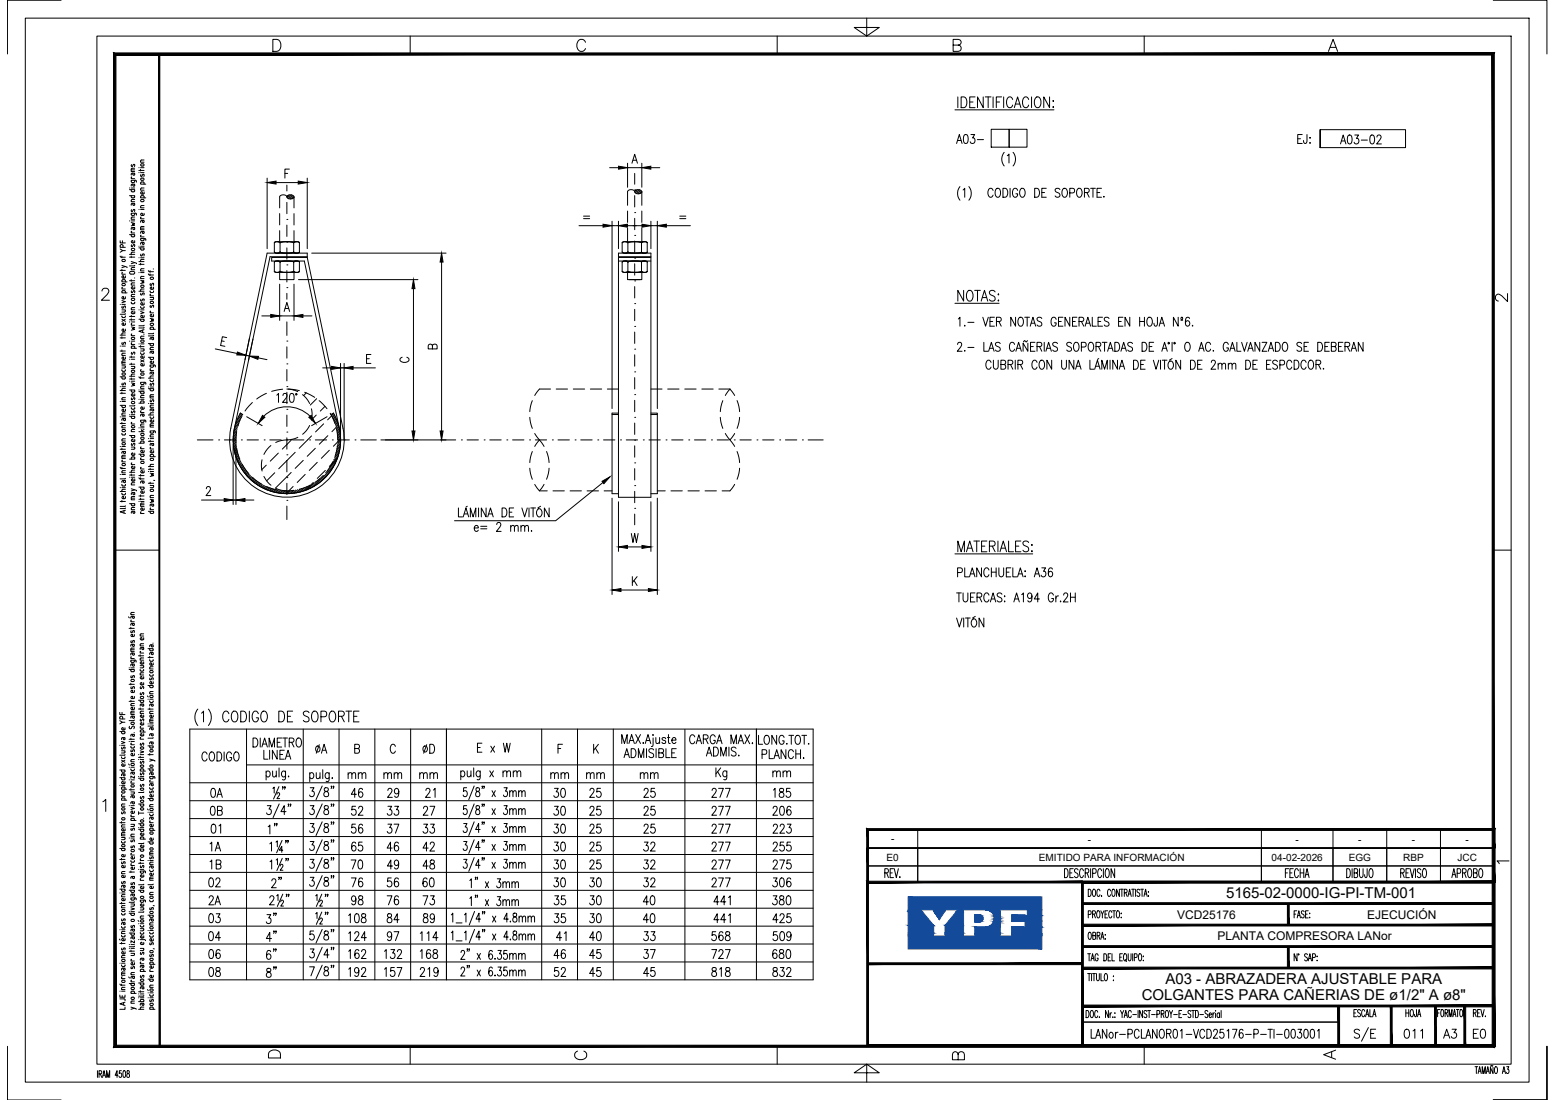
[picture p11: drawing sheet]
<svg xmlns="http://www.w3.org/2000/svg" width="420mm" height="297mm" viewBox="0 0 420 297" stroke-linecap="round" stroke-linejoin="round" font-family="sans-serif">
<defs><g id="words">
<g font-size="4.1">
<text x="331.3" y="242.6">5165-02-0000-IG-PI-TM-001</text>
<text x="314.9" y="265.8">A03 - ABRAZADERA AJUSTABLE PARA</text>
<text x="308.5" y="270.2">COLGANTES PARA CAÑERIAS DE ø1/2&quot; A ø8&quot;</text>
</g>
<g font-size="3.2">
<text x="318" y="248.1">VCD25176</text>
<text x="369.4" y="248.1">EJECUCIÓN</text>
<text x="329" y="253.9">PLANTA COMPRESORA LANor</text>
</g>
<g font-size="2.7">
<text x="240.7" y="227.5">-</text>
<text x="293.9" y="227.5">-</text>
<text x="350.1" y="227.5">-</text>
<text x="367" y="227.5">-</text>
<text x="381.5" y="227.5">-</text>
<text x="396" y="227.5">-</text>
<text x="239.5" y="232.4">E0</text>
<text x="280.7" y="232.4">EMITIDO PARA INFORMACIÓN</text>
<text x="343.6" y="232.4">04-02-2026</text>
<text x="364.4" y="232.4">EGG</text>
<text x="379.2" y="232.4">RBP</text>
<text x="393.8" y="232.4">JCC</text>
</g>
</g></defs>
<!-- layer: AESA-Soportes -->
<g fill="none" stroke="#000" stroke-width=".27">
<path d="M72.2 68.4h10.8v.9h-10l-9.7 46.5a14.5 14.5 0 0 0 14.2 17.5 14.5 14.5 0 0 0 14.2-17.5l-9.5-45.3h-8.8v-1h9.6l9.7 46.1a15.5 15.5 0 0 1-15.2 18.7 15.5 15.5 0 0 1-15.1-18.7zM74.1 68v.1M74.1 73.3h.1M74.1 68.1l.1 .1M74.1 73.3l.1 .1M74.2 73.4h.1M74.2 70.6l-.1 2.7M74.2 68.2h.2M74.2 73.4h.2M74.3 68.3h.3M74.3 73.5h.2M74.5 73.5h.1"/>
<path d="M74.6 73.5l.4 .1M74.6 70.5h.7M74.6 65.3l-.5 .2v2.6M74.6 70.5l-.4 .1M75 73.6h5.2M75 65.3h5.2M75 65.3h.3M75 65.3h-.4M75.3 65.3l.3 .2M75.3 70.5l.3 .1M75.3 68.3h-.7M75.3 73.5l-.3 .1"/>
<path d="M75.5 68.3h-.2M75.5 73.5h-.2M75.6 73.4h-.2M75.6 68.2h-.2M75.6 70.6v.1M75.6 70.7h.1M75.6 68.2h.1M75.6 73.4h.1M75.6 65.5h.1M75.6 68.1v.1M75.6 73.3v.1M75.7 68.1h-.1"/>
<path d="M75.7 73.3h-.1M75.7 65.5v.1M75.7 70.7v.1M75.7 65.6v2.5M75.7 70.8v2.5M75.7 68.1h.1M75.7 73.3h.1M75.7 70.7h.1M75.7 68.1l1.1 .2M75.7 73.3l.2 .1M75.9 65.4l-.2 .1M75.9 70.6l-.2 .1"/>
<path d="M75.9 73.4l.9 .1M76.8 68.3h.2M76.8 73.5h.2M77 65.3l2.1 .1M77 70.5l2.1 .1M77 65.3l-1.1 .1M77 70.5l-1.1 .1M78.2 68.3h-1.2M78.2 73.5h-1.2M79.1 73.4l-.9 .1M79.1 65.4l.2 .1M79.1 70.6l.2 .1"/>
<path d="M79.3 65.5h.1M79.3 68.1l-1.1 .2M79.3 73.3l-.2 .1M79.4 65.5v2.6M79.4 70.7v2.6M79.4 68v.1M79.4 73.2v.1M79.4 68.1h.1M79.4 73.3h.1M79.4 68.1l.1 .1M79.4 73.3l.1 .1M79.4 65.5h.1"/>
<path d="M79.4 70.7h.1M79.5 65.4l-.1 .1M79.5 70.6l-.1 .1M79.5 65.4h.1M79.5 68.2h.1M79.5 73.4h.1M79.6 68.3h1.1M79.6 73.5h.1M79.6 70.6h1.2M79.6 65.4h-.1M79.6 70.6h-.1M79.8 73.5l.4 .1"/>
<path d="M80.2 65.3l-.6 .1M80.2 65.3l.7 .2M80.5 73.5l-.3 .1M80.7 73.5h-.2M80.8 73.4h-.1M80.8 68.2h-.1M80.8 70.6l.1 .1M80.8 73.4h.1M80.9 65.5h.1M80.9 70.7h.1M80.9 68.1l-.1 .1M80.9 73.3l-.1 .1"/>
<path d="M80.9 68.1h.1M80.9 73.3h.1M80.9 65.5v2.5M80.9 70.7v2.6M167.1 69.5h8.8v64.8h-8.8zM167.1 68.4h8.8v.9h-8.8zM167.1 70.5h8.8M168.1 68v.1M168.1 73.3h.1M168.1 65.5v2.6M168.1 70.7v2.6M168.1 68.1h.1"/>
<path d="M168.1 68.1l.1 .1M168.1 73.3l.1 .1M168.2 65.5h-.1M168.2 70.7h-.1M168.2 68.2h.1M168.2 73.4h.1M168.2 70.6v.1M168.2 68.2h.2M168.2 73.4h.2M168.3 68.3h.2M168.3 73.5h.2M168.5 65.3l-.4 .2"/>
<path d="M168.5 70.5l-.3 .1M168.5 68.3h.7M168.5 73.5h.7M168.9 73.6h5.3M169 65.3h5.2M169.2 65.3h-.7M169.2 70.5h-.7M169.2 65.3l.4 .2M169.2 70.5l.4 .1M169.3 73.5h-.1M169.4 68.3h-.2M169.4 73.5h-.1"/>
<path d="M169.6 73.4h-.2M169.6 68.2h-.2M169.6 70.6v.1M169.6 73.4h.1M169.6 65.5h.1M169.6 70.7h.1M169.6 68.1v.1M169.6 73.3v.1M169.6 68.1h.1M169.6 73.3h.1M169.7 68v.1M169.7 73.3h.1"/>
<path d="M169.7 68.1l.4 .1M169.7 73.3l.2 .1M169.7 65.5v2.6M169.9 65.4l-.2 .1M169.9 70.6l-.2 .1v2.6M169.9 73.4h.2M170 68.2h.2M170 73.4l.2 .1M170.1 65.4h-.2M170.1 70.6h-.2M170.2 65.4h-.2M170.2 70.6h-.2"/>
<path d="M170.2 68.2l.2 .1M170.2 73.5h.2M170.4 65.3l-.2 .1M170.4 70.6h-.2M170.4 68.3h.4M170.4 73.5h.4M170.8 68.3l.9 .1M170.8 73.5l.9 .1M170.8 65.3h-.4M170.8 70.5h-.4M171.7 65.3h-.9M171.7 70.5h-.9"/>
<path d="M171.8 65.3h.6M171.8 70.5h.6M172.2 68.3h-.4M172.2 73.5h-.4M172.4 65.3l.6 .1M172.4 70.5l.6 .1M172.4 68.3h-.2M172.4 73.5h-.2M172.9 65.4h.2M172.9 70.6h.2M173 68.2l-.6 .1M173 73.4l-.6 .1"/>
<path d="M173.1 73.4h-.2M173.1 65.4l.2 .1M173.1 70.6l.2 .1M173.3 65.5h.1M173.3 68.1l-.4 .1M173.3 73.3l-.2 .1M173.3 65.5v2.6M173.3 70.7v2.6M173.4 68l-.1 .1M173.4 73.2l-.1 .1M173.4 68.1l.1 .1M173.4 73.3h.1"/>
<path d="M173.4 73.3v.1M173.4 73.4h.1M173.5 70.6l-.1 .1M173.5 68.2h.1M173.5 73.4h.1M173.6 68.3h1M173.6 73.5h.1M173.7 73.5l.5 .1M174.2 65.3h.4M174.2 65.3l-.8 .2M174.5 73.5l-.3 .1M174.6 65.3l.1 .1"/>
<path d="M174.6 70.5l.2 .1M174.6 73.5h-.1M174.6 70.5l-1.1 .1M174.7 68.3h-.1M174.7 73.5h-.1M174.7 65.4h.1M174.8 73.4h-.1M174.8 68.2h-.1M174.8 70.6l.1 .1M174.8 65.4l.1 .1M174.9 65.5h.1M174.9 70.7h.1"/>
<path d="M174.9 68.1l-.1 .1M174.9 73.3l-.1 .1M174.9 68.1h.1M174.9 73.3h.1M174.9 65.5v2.6M174.9 70.7v2.6M174.9 68v.1M62 118.8h.1M63.8 118.5l-.8 .7M63.8 118.9l-.8 .8M63.8 118l-.8 .8M63.8 119.3l-.7 .8"/>
<path d="M63.8 119.7l-.7 .7M63.8 117.5l-.8 .9M63.9 117.1l-.9 .8M63.9 116.6l-.8 .8M64.1 116l-1 1M64.2 115.5l-1 .9M64.3 114.9l-1 1M64.5 114.2l-1.1 1.1M64.8 113.5l-1.2 1.3M64.9 111.6l.7 .3M65 111.5a14.5 14.5 0 0 0 12.5 21.8 14.5 14.5 0 0 0 12.6-21.8l-.7 .4M65 111.6l-.2 .2"/>
<path d="M65.2 112.7l-1.4 1.4M65.3 111.7l-1 1M65.6 111.9l-1.6 1.5M89.4 111.9h.1M90.1 111.7l-.5 .5M90.3 111.9l-.6 .6M90.4 112.2l-.5 .6M90.6 112.5l-.6 .6M90.7 112.8l-.6 .6M90.8 113.1l-.5 .6M91 113.4l-.6 .6M91.1 113.7l-.6 .6"/>
<path d="M91.2 114.1l-.6 .5M91.3 114.4l-.6 .6M91.4 114.7l-.6 .6M91.5 115l-.6 .7M91.6 115.4l-.6 .6M91.7 115.7l-.7 .7M91.8 116.1l-.7 .7M91.8 116.5l-.6 .6M91.9 116.8l-.7 .7M91.9 117.2l-.7 .7M92 117.6l-.8 .7M92 118l-.8 .8"/>
<path d="M92 119.8l-.9 .8M92 118.5l-.8 .7M92 118.9l-.8 .8M92 119.3l-.8 .8M93 118.8h.1M165.4 111.9h1.7M167.1 111.6h-1.7v21.7h1.7M175.9 111.6h1.7v21.7h-1.7M175.9 111.9h1.7M63.8 120.1l-.7 .7M63.9 120.6l-.7 .6M63.9 120.9l-.6 .7"/>
<path d="M64 121.3l-.7 .6M64.1 121.7l-.7 .6M64.1 122l-.6 .6M64.2 122.4l-.6 .6M64.3 122.7l-.6 .6M64.4 123l-.6 .6M64.5 123.3l-.6 .6M64.6 123.7l-.5 .6M64.8 124l-.6 .6M64.9 124.3l-.6 .6M65 124.6l-.5 .6M65.2 124.9l-.6 .5"/>
<path d="M65.3 125.2l-.6 .5M65.5 125.5l-.6 .5M65.6 125.7l-.5 .6M65.8 126l-.6 .6M66 126.3l-.6 .5M66.1 126.5l-.5 .6M66.3 126.8l-.5 .5M66.5 127l-.5 .6M66.7 127.3l-.6 .5M66.9 127.5l-.6 .6M67.1 127.8l-.6 .5M67.3 128l-.6 .5"/>
<path d="M67.5 128.2l-.5 .6M67.7 128.4l-.5 .6M67.9 128.7l-.5 .5M68.1 128.9l-.5 .5M68.4 129.1l-.6 .5M68.6 129.3l-.5 .5M68.8 129.5l-.5 .5M69.1 129.7l-.6 .5M69.3 129.8l-.5 .6M69.6 130l-.6 .6M69.8 130.2l-.5 .6M70.1 130.4l-.5 .5"/>
<path d="M70.4 130.5l-.6 .6M70.6 130.7l-.5 .6M70.9 130.9l-.5 .5M71.2 131l-.6 .6M71.5 131.2l-.6 .5M71.8 131.3l-.6 .6M72.1 131.4l-.6 .6M72.4 131.6l-.6 .6M72.7 131.7l-.6 .6M73 131.8l-.6 .6M73.4 131.9l-.7 .6M73.7 132l-.6 .6"/>
<path d="M74 132.1l-.6 .6M74.4 132.2l-.7 .6M74.7 132.3l-.6 .6M75.1 132.3l-.7 .7M75.5 132.4l-.7 .7M75.9 132.4l-.7 .7M76.2 132.5l-.6 .7M76.6 132.5l-.7 .7M77.1 132.6l-.8 .7M77.5 132.6l-.7 .7M77.9 132.6l-.7 .7M78.4 132.5l-.8 .8"/>
<path d="M78.9 132.5l-.9 .8M79.4 132.4l-.9 .9M79.9 132.3l-.9 .9M80.4 132.2l-.9 1M81 132.1l-1 1M81.6 131.9l-1.1 1.1M82.2 131.7l-1.1 1.2M83 131.4l-1.3 1.3M83.8 131l-1.5 1.5M84.8 130.5l-1.8 1.7M86.4 129.3l-2.6 2.6M89.3 127.2l-3.3 3.4"/>
<path d="M90.1 126l-5.4 5.4M90.6 125.1l-2.6 2.6M90.9 124.3l-1.7 1.8M91.2 123.6l-1.5 1.5M91.4 123l-1.3 1.3M91.6 122.4l-1.2 1.1M91.7 121.8l-1.1 1.1M91.8 121.3l-1 1M91.9 120.8l-.9 .9M91.9 120.3l-.8 .9"/>
</g>
<!-- layer: AESA-Ejes -->
<g fill="none" stroke="#000" stroke-width=".27">
<path d="M77.5 53.1h.1M77.5 59.3h.1M77.5 50v1.6M77.5 54.6v3.1M171.5 57.4h.1M171.5 51.3h.1M171.5 46.8v2.9M171.5 52.8v3.1M171.5 59v3M77.5 65.4h.1M77.5 71.5h.1M77.5 77.7h.1"/>
<path d="M77.5 60.8v3M77.5 66.9v3.1M77.5 73.1v3M77.5 79.2v1.6M171.5 75.8h.1M171.5 69.7h.1M171.5 63.6h.1M171.5 65.1v3.1M171.5 71.2v3.1M171.5 77.4v3.1M77.5 92.1h.1M77.5 98.3h.1"/>
<path d="M77.5 86.9v3.7M77.5 93.6v3.1M77.5 99.8v3.1M171.5 94.3h.1M171.5 88.1h.1M171.5 82h.1M171.5 83.5v3.1M171.5 89.7v3M171.5 95.8v3.1M53.3 118.8h4.3M59.1 118.8h.1M60.6 118.8h3.1"/>
<path d="M65.2 118.8h.1M66.8 118.8h3M71.4 118.8h.1M72.9 118.8h3.1M77.5 118.8h.1M77.5 104.4h.1M77.5 110.5h.1M77.5 116.7h.1M77.5 105.9v3.1M77.5 112.1v3.1M77.5 118.2v3.1M79 118.8h3.1"/>
<path d="M83.7 118.8h.1M85.2 118.8h3.1M89.8 118.8h.1M91.3 118.8h3.1M95.9 118.8h.1M97.5 118.8h4.2M119.1 118.8h4M124.7 118.8h.1M126.2 118.8h3.1M130.8 118.8h.1M132.3 118.8h3.1M136.9 118.8h.1"/>
<path d="M138.5 118.8h3.1M143.1 118.8h.1M144.6 118.8h3.1M149.2 118.8h.1M150.8 118.8h3M155.4 118.8h.1M156.9 118.8h3.1M161.5 118.8h.1M163.1 118.8h3M167.7 118.8h.1M169.2 118.8h3.1M171.5 118.9h.1"/>
<path d="M171.5 112.7h.1M171.5 106.6h.1M171.5 100.4h.1M171.5 102v3M171.5 108.1v3.1M171.5 114.2v3.1M173.8 118.8h.1M175.3 118.8h3.1M180 118.8h.1M181.5 118.8h3.1M186.1 118.8h.1M187.6 118.8h3.1"/>
<path d="M192.2 118.8h.1M193.8 118.8h3M198.4 118.8h.1M199.9 118.8h3.1M204.5 118.8h.1M206.1 118.8h3M210.7 118.8h.1M212.2 118.8h3.1M216.8 118.8h.1M218.4 118.8h4M77.5 122.8h.1M77.5 129h.1"/>
<path d="M77.5 135.1h.1M77.5 124.4v3M77.5 130.5v3.1M77.5 136.7v3.6M171.5 137.3h.1M171.5 131.1h.1M171.5 125h.1M171.5 120.4v3.1M171.5 126.5v3.1M171.5 132.7v3M171.5 138.8v2.9"/>
</g>
<!-- layer: AESA-Existente -->
<g fill="none" stroke="#000" stroke-width=".27">
<path d="M75.6 57.7v3M77.5 53.2a1.1 1.1 0 0 1 1.9 0M77.5 53.1l.6 .6M77.7 52.9l.8 .8M77.9 52.7l1 1M78.3 52.6l.9 .9M78.7 52.6l.7 .7M79.4 53.2a1.16 1.16 0 0 1-1.2 .5 1.16 1.16 0 0 1-.9-.9 1.14 1.14 0 0 0-1.7 .4v2.9M79.4 53.2v2.9M79.4 57.7v3.1M169.6 57v3.1M171.5 51.8a1.1 1.1 0 0 1 1.9 0"/>
<path d="M171.5 51.7l.5 .6M171.7 51.5l.8 .8M171.9 51.3l1 1M172.3 51.2l.9 .9M172.7 51.2l.7 .7M173.4 51.8a1.14 1.14 0 0 1-1.2 .6 1.14 1.14 0 0 1-.9-1 1.1 1.1 0 0 0-1.7 .4v3.6M173.4 51.8v3.6M173.4 57v3.1M75.6 73.6v1.9h3.8v-1.9M75.6 62.3v3M79.4 62.3v3M169.6 73.6v1.9h3.8v-1.9"/>
<path d="M169.6 61.6v3.7M170 75.5h3M173.4 61.6v3.7M63.9 116.6l-.1 3M65.4 112.3l-1.1 2.8M68.2 108.7l-2 2.3M72 106.2l-2.6 1.5M76.4 105.1l-3 .6M77.5 105.1l1.5 .1 1.5 .6M77.9 105.1l3 .4M78.9 118.6l-2.6 2.7M79.4 105.2l-.2 .1"/>
<path d="M80.5 118.1l-1.5 .5-3 .4-1.5 .5M81.7 106.6l1 .9 1 1.5M82.3 105.9l2.7 1.4M82.8 106.1l-.8 .7M83.7 114.9l-1 1.5-.9 .9M84.1 110.4l.2 1.2-.1 1.8M84.2 117.7l-3.4 3.4M85.4 112.1l-1.2 1.3M85.6 107.7l-1.8 1.7M86.2 108.2l2.1 2.2M87.4 114.5l-2.1 2.1M87.8 109.7l-1.2 1.3"/>
<path d="M88.6 117.7l-2.3 2.3M89.2 111.6l1.3 2.7M89.6 112.3l-1.1 1.1M90.8 115.4l-1.1 1.2M90.9 115.8l.3 3M91.8 118.8l-1.7 1.7M143.2 112.7l.6 3M143.8 108.2l-.6 3M144.5 117.1l1.3 1.7M145.8 118.8l-1.3 1.8M145.8 118.8l1.2 1.8M148.8 105.1h-3l-1.3 1.7"/>
<path d="M150.3 105.1h3.1M154.9 105.1h3.1M159.5 105.1h3.1M164.1 105.1h3M175.9 105.1h3M180.4 105.1h3.1M185 105.1h3.1M189.6 105.1h3.1M194.2 105.1h3M194.6 112.7l.7 3M195.3 108.2l-.7 3M196 117.1l1.2 1.7 1.3-1.7"/>
<path d="M197.2 105.1l-1.2 1.7M197.2 105.1l1.3 1.7M197.2 118.8l1.3 1.8M199.2 108.2l.6 3M199.8 112.7l-.6 3M64 121.1l.8 2.9M65.4 125.4l1.8 2.4M68.2 128.9l2.5 1.8M70.8 124.1l-.2 2 .2 1.1M71.3 128.7l1 1.4 .9 .9M71.9 125.6l-1.2 1.2M72 131.4l2.9 .9"/>
<path d="M73.2 120.3l-.9 .9-1 1.5M74.2 127.7l-2.1 2.1M74.5 131.9l1.5 .5 1.5 .2M75.2 122.4l-2.2 2.1M78.7 127.6l-4.3 4.2M79.2 131.4l-1.7 1.7M79.4 132.4l-3 .1M79.8 122.1l-4.5 4.5M81.9 124.3l-2.1 2.2M82.5 128.1l-2.2 2.2M83.7 131l-2.8 1.1M84.6 130.3l-2.1 2.1"/>
<path d="M85.2 121.1l-2.2 2.1M85.7 124.8l-2.1 2.2M87.4 128.4l-2.4 1.9M87.9 127l-2.2 2.2M89 121.6l-2.2 2.2M89.9 124.7l-1.5 2.5M91.1 123.8l-2.1 2.1M91.2 120.3l-.7 2.9M143.2 126.4l.6 3M143.8 121.9l-.6 3M145.8 132.6h2.1M147 130.8l-1.2 1.8-1.3-1.8"/>
<path d="M147.7 121.9l.7 3M148.4 126.4l-.7 3M149.4 132.6h3.1M154 132.6h3.1M158.6 132.6h3.1M163.2 132.6h2.2M177.6 132.6h2.1M181.3 132.6h3.1M185.9 132.6h3.1M190.5 132.6h3.1M198.5 130.8l-1.3 1.8h-2.1M199.2 121.9l.6 3"/>
<path d="M199.8 126.4l-.6 3"/>
</g>
<!-- layer: AESA-Textos-02 -->
<g fill="none" stroke="#000" stroke-width=".27">
<path d="M258.5 38.7l.7-2.4 .7 2.4M258.7 37.9h1M260.6 36.4l.4-.1a1.58 1.58 0 0 1 0 2.4h-.1a1.8 1.8 0 0 1-.3-2.3zM262.3 36.3h1.1l-.6 .9a.72 .72 0 0 1 .6 1.1 .72 .72 0 0 1-1.3 0M264.1 37.7h1.6M350.6 37.5h.8M351.9 36.3h-1.3v2.4h1.3M353.1 36.3v1.9l-.1 .4h-.6l-.2-.7M353.9 37.2h.2zM354 38.5v.2zM362.2 38.9l.7-2.4 .8 2.4M362.5 38.1h.9"/>
<path d="M364.3 36.6l.5-.1a1.54 1.54 0 0 1 0 2.4h-.2a1.8 1.8 0 0 1-.3-2.3zM366.1 36.5h1l-.6 .9a.71 .71 0 0 1 .6 1.1 .71 .71 0 0 1-1.2-.1M367.8 37.8h1.7M370.4 36.6l.5-.1a1.58 1.58 0 0 1 0 2.4h-.2a1.8 1.8 0 0 1-.3-2.3zM372 37l.4-.5 .6 .1 .2 .3-.3 .8-.9 1.2h1.3M259.4 50.4a2.95 2.95 0 0 0 0 3.7M260.2 51.3l.5-.5v2.5M261.8 50.4a2.95 2.95 0 0 1 0 3.7M268.3 51.4a.65 .65 0 0 0-1-.4 1.61 1.61 0 0 0 .2 2.3 .71 .71 0 0 0 .8-.6M269.2 51l.2-.2a1.3 1.3 0 0 1 1 1 1.3 1.3 0 0 1-.4 1.3l-.2 .2a1.32 1.32 0 0 1-1-1 1.32 1.32 0 0 1 .4-1.3zM271 50.8a1.28 1.28 0 0 1 1.3 .9 1.28 1.28 0 0 1-.4 1.4l-.9 .2zM271.3 41.1a2.88 2.88 0 0 0 0 3.7"/>
<path d="M272.2 42l.4-.4v2.4M272.9 50.8v2.5M273.7 41.1a2.88 2.88 0 0 1 0 3.7M275 51.4a.71 .71 0 0 0-.9-.5 .71 .71 0 0 0-.5 .9v.5a.72 .72 0 0 0 .7 1 .72 .72 0 0 0 .7-1h-.5M275.9 51l.2-.2a1.3 1.3 0 0 1 1 1 1.3 1.3 0 0 1-.5 1.3l-.2 .2a1.32 1.32 0 0 1-1-1 1.32 1.32 0 0 1 .5-1.3zM279.6 50.8a1.28 1.28 0 0 1 1.3 .9 1.28 1.28 0 0 1-.4 1.4l-.9 .2zM281.5 52h.7M282.7 50.8h-1.2v2.5h1.2M286.4 51.2a.65 .65 0 0 0-.8-.4 .65 .65 0 0 0-.4 .9l1 .5a.66 .66 0 0 1-.1 1 .66 .66 0 0 1-1-.3M287.3 51l.2-.2a1.3 1.3 0 0 1 1 1 1.3 1.3 0 0 1-.5 1.3l-.2 .2a1.32 1.32 0 0 1-1-1 1.32 1.32 0 0 1 .5-1.3zM289.1 52.1l1.1-.1 .1-.3v-.6l-.4-.3h-.8v2.5M291.3 51l.1-.2a1.3 1.3 0 0 1 1 1 1.3 1.3 0 0 1-.4 1.3l-.2 .2a1.3 1.3 0 0 1-1-1 1.3 1.3 0 0 1 .5-1.3z"/>
<path d="M293 52l1.1-.1 .2-.4-.1-.4-.4-.3h-.8v2.5M293.7 52l.6 1.3M294.7 50.8h1.3M295.3 50.8v2.5M296.4 52h.8M297.6 50.8h-1.2v2.5h1.2M298.3 53v.3zM258.7 93l.4-.6 .6 .1 .1 .4-.2 .8-.9 1.2h1.2M258.9 86.1l.5-.4v2.4M260.7 87.8v.3zM260.7 94.6v.3zM261.5 87h1.7"/>
<path d="M261.5 93.8h1.7M265.6 85.7l.7 2.4 .7-2.4M265.8 92.4v2.5h1.1M267.1 94.9l.8-2.5 .7 2.5M267.4 94.1h.9M267.5 86.8h.7M267.8 97.9a.66 .66 0 0 0-1-.5 1.61 1.61 0 0 0 .1 2.3 .74 .74 0 0 0 .9-.6M268.4 97.3v1.7a.65 .65 0 0 0 .7 .7 .65 .65 0 0 0 .6-.7v-1.7M268.7 85.7h-1.2v2.4h1.2M269.2 86.8l1.1-.1 .2-.3-.2-.6-1.1-.1v2.4M269.9 86.8l.6 1.3M270.3 92.8a.65 .65 0 0 0-.9-.4 .65 .65 0 0 0-.4 .8l1.1 .6 .2 .7a.76 .76 0 0 1-1.3 0"/>
<path d="M270.4 98.4l1.1-.1 .2-.3-.2-.6-1.1-.1v2.4h.9l.3-.2 .1-.6-.4-.5M272.4 98.4l1.1-.1 .2-.3-.1-.5-.4-.2h-.8v2.4M273 98.4l.7 1.3M274.1 93a.71 .71 0 0 0-.8-.5 .71 .71 0 0 0-.5 .9v.5a.71 .71 0 0 0 .5 .9 .71 .71 0 0 0 .8-.5M274.3 97.3v2.4M274.4 85.7v2.4l-1.3-2.4v2.4M274.5 94.9l.7-2.5 .8 2.5M274.8 94.1h.9M275 98.4l1.2-.1 .1-.3-.1-.6-1.2-.1v2.4M275.4 85.8l.2-.1a1.32 1.32 0 0 1 1 .9 1.32 1.32 0 0 1-.4 1.4l-.2 .1a1.32 1.32 0 0 1-1-1 1.32 1.32 0 0 1 .4-1.3zM275.7 98.4l.6 1.3M276.9 85.7h1.3"/>
<path d="M277.5 85.7v2.4M277.6 92l-.3 .3-.4-.3-.4 .3M277.7 92.7v2.2l-1.3-2.2v2.2M278.4 88.1l.7-2.4 .7 2.4M278.4 93.6h.8M278.6 87.3h1M279.7 92.4h-1.3v2.5h1.3M280.2 93.6l1.1-.1 .2-.4-.2-.6-1.1-.1v2.5M280.2 97.9a.71 .71 0 0 0-.9-.6 .71 .71 0 0 0-.5 .9v.6a.71 .71 0 0 0 .5 .9 .71 .71 0 0 0 .9-.6M280.9 93.6l.6 1.3M281.1 97.4l.2-.1a1.32 1.32 0 0 1 1 .9 1.32 1.32 0 0 1-.4 1.4l-.2 .1a1.32 1.32 0 0 1-1-1 1.32 1.32 0 0 1 .4-1.3zM281.5 86a.64 .64 0 0 0-.8-.3 .64 .64 0 0 0-.4 .8l1 .5 .2 .7a.76 .76 0 0 1-1.3 0"/>
<path d="M282.2 92.4v2.5M282.6 94.9l.7-2.5 .8 2.5M282.9 94.1h.9M284.2 97.3v2.4l-1.3-2.4v2.4M285.4 86.2a.71 .71 0 0 0-.9-.5 .71 .71 0 0 0-.5 .9v.6a.72 .72 0 0 0 .7 .9 .72 .72 0 0 0 .7-.9h-.5M285.7 92.8a.69 .69 0 0 0-.7-.4 .69 .69 0 0 0-.6 .6l.2 .4 1 .4 .1 .7a.75 .75 0 0 1-1.3 0M286 86.8h.7M286.9 97.3v1.7a.65 .65 0 0 0 .6 .7 .65 .65 0 0 0 .6-.7v-1.7M287.2 85.7h-1.2v2.4h1.2M289.1 85.7v2.4l-1.3-2.4v2.4M289.5 92.8a.65 .65 0 0 0-.8-.4 .65 .65 0 0 0-.4 .8l1 .6 .2 .7a.76 .76 0 0 1-1.3 0M289.8 86.8h.7"/>
<path d="M290.2 97.3v2.4l-1.3-2.4v2.4M290.4 92.5l.2-.1a1.32 1.32 0 0 1 1 1 1.32 1.32 0 0 1-.4 1.3l-.2 .2a1.32 1.32 0 0 1-1-1 1.32 1.32 0 0 1 .4-1.4zM290.6 99.7l.8-2.4 .7 2.4M290.9 98.9h.9M291 85.7h-1.2v2.4h1.2M291.5 86.8l1.2-.1 .1-.3-.1-.6-1.2-.1v2.4M292.2 93.7h.8a.66 .66 0 0 0 .5-.6 .66 .66 0 0 0-.5-.7h-.8v2.5M292.2 86.8l.6 1.3M293.2 88.1l.7-2.4 .8 2.4M293.5 87.3h.9M294.4 92.5l.2-.1a1.32 1.32 0 0 1 1 1 1.32 1.32 0 0 1-.5 1.3l-.1 .2a1.3 1.3 0 0 1-1.1-1 1.3 1.3 0 0 1 .5-1.4zM294.5 97.3v2.4h1.1"/>
<path d="M295.1 85.7v2.4h1.1M295.8 99.7l.7-2.4 .7 2.4M296.1 98.9h.9M296.1 93.6l1.1-.1 .2-.4-.2-.6-1.1-.1v2.5M296.7 86.8h.7M296.8 93.6l.6 1.3M296.9 96.8l-.4 .3M297.7 99.7v-2.4l.7 2.4 .8-2.4v2.4M297.8 92.4h1.3M297.9 85.7h-1.2v2.4h1.2M298.4 92.4v2.5M299.3 94.9l.7-2.5 .8 2.5"/>
<path d="M299.6 94.1h.9M299.7 86a.68 .68 0 0 0-.8-.4 .68 .68 0 0 0-.5 .6l.1 .4 1 .4 .2 .7a.76 .76 0 0 1-1.3 0M299.9 97.3v2.4M301.2 92.4a1.27 1.27 0 0 1 1.3 .7 1.27 1.27 0 0 1-.2 1.4l-.4 .4h-.7zM301.9 97.3v2.4l-1.2-2.4v2.4M302.2 86.8h.8M302.4 99.7l.7-2.4 .8 2.4M302.7 98.9h.9M302.9 94.9l.7-2.5 .8 2.5M303.1 94.1h1M303.4 85.7h-1.2v2.4h1.2M305.3 85.7v2.4l-1.3-2.4v2.4"/>
<path d="M306 92.8a.65 .65 0 0 0-.8-.4 .65 .65 0 0 0-.4 .8l1 .6 .2 .7a.76 .76 0 0 1-1.3 0M306.3 97.3a1.3 1.3 0 0 1 1.3 .8 1.3 1.3 0 0 1-.4 1.5l-.9 .1zM307.9 86.8h1.3M307.9 85.7v2.4M308.2 98.4h.7M308.6 92.4a1.27 1.27 0 0 1 1.2 .7 1.27 1.27 0 0 1-.1 1.4l-.5 .4h-.6zM309.2 85.7v2.4M309.4 97.3h-1.2v2.4h1.2M310.2 85.8l.2-.1a1.32 1.32 0 0 1 1 .9 1.32 1.32 0 0 1-.4 1.4l-.2 .1a1.32 1.32 0 0 1-1-1 1.32 1.32 0 0 1 .4-1.3zM310.5 93.6h.8M311.6 97.3l.8 2.4 .7-2.4M311.7 92.4h-1.2v2.5h1.2"/>
<path d="M312.7 85.7v1.8l-.2 .5h-.5l-.2-.7M313.2 88.1l.7-2.4 .8 2.4M313.5 87.3h.9M313.6 97.3v2.4M313.9 94.9l.8-2.5 .7 2.5M314 97.3h1.3M314.2 94.1h.9M314.7 97.3v2.4M315.6 92.5h.3v.3h-.3zM316 97.6l.1-.1a1.11 1.11 0 0 1 1 1.1 1.11 1.11 0 0 1-1 1.1 1.36 1.36 0 0 1-.1-2.1zM316.7 92.4v2.5M316.7 96.8l-.7 .5"/>
<path d="M317.2 92.5h.3v.3h-.3zM318.3 85.7v2.4l-1.2-2.4v2.4M319 97.3v2.4l-1.3-2.4v2.4M319.1 86.5h.5M319.1 85.8l.2-.1a.36 .36 0 0 1 .3 .3 .36 .36 0 0 1-.3 .4zM320.5 92.5l.2-.1a1.32 1.32 0 0 1 1 1 1.32 1.32 0 0 1-.5 1.3l-.2 .2a1.31 1.31 0 0 1-1-1 1.31 1.31 0 0 1 .5-1.4zM321.4 86a.52 .52 0 0 0-.8-.2l-.2 .3a1.6 1.6 0 0 0 .4 2 .71 .71 0 0 0 .7-.9 .71 .71 0 0 0-.9-.5l-.3 .6M321.7 97.3a1.3 1.3 0 0 1 1.3 .8 1.3 1.3 0 0 1-.4 1.5l-.9 .1zM322.2 87.8v.3zM323.6 98.4h.7M323.9 94.9l.7-2.5 .8 2.5M324.2 94.1h.9"/>
<path d="M324.8 97.3h-1.2v2.4h1.2M327.1 93a.71 .71 0 0 0-.9-.5 .71 .71 0 0 0-.5 .9v.5a.71 .71 0 0 0 .5 .9 .71 .71 0 0 0 .9-.5M327.3 97.9l.4-.6h.3l.4 .4-.3 .8-.9 1.2h1.3M327.9 94.6v.3zM329.1 98.5l.5-.4 .5 .1 .1 1.5M329.1 98.1v1.6M330.2 98.5l.4-.4 .5 .1 .1 1.5M331.9 93a.71 .71 0 0 0-.9-.5 .71 .71 0 0 0-.5 .9v.5a.72 .72 0 0 0 .7 1 .72 .72 0 0 0 .7-1h-.5M331.9 98.5l.5-.4 .4 .1 .1 1.5M331.9 98.1v1.6M332.3 94.9l.7-2.5 .7 2.5M332.5 94.1h1"/>
<path d="M332.9 98.5l.5-.4 .4 .1 .1 1.5M334.2 92.4v2.5h1.1M335.5 92.4l.7 2.5 .8-2.5M336.6 97.3a1.3 1.3 0 0 1 1.3 .8 1.3 1.3 0 0 1-.4 1.5l-.9 .1zM337.1 94.9l.8-2.5 .7 2.5M337.4 94.1h.9M338.5 98.4h.8M339.7 97.3h-1.2v2.4h1.2M340.4 92.4v2.5l-1.3-2.5v2.5M341 92.4h1.3l-1.3 2.5h1.3M342.2 98.4h.8M342.7 94.9l.7-2.5 .7 2.5"/>
<path d="M343 94.1h.9M343.4 97.3h-1.2v2.4h1.2M344.6 92.4a1.29 1.29 0 0 1 1.3 .9 1.29 1.29 0 0 1-.4 1.4l-.9 .2zM345.2 97.6a.65 .65 0 0 0-.9-.3 .65 .65 0 0 0-.3 .8l1 .6a.66 .66 0 0 1-.2 1 .66 .66 0 0 1-.9-.4M345.8 98.5h.8l.5-.4a.62 .62 0 0 0-.5-.8h-.8v2.4M346.8 92.5l.2-.1a1.32 1.32 0 0 1 1 1 1.32 1.32 0 0 1-.4 1.3l-.2 .2a1.31 1.31 0 0 1-1-1 1.31 1.31 0 0 1 .4-1.4zM349 97.9a.71 .71 0 0 0-.8-.6 .71 .71 0 0 0-.5 .9v.6a.71 .71 0 0 0 .5 .9 .71 .71 0 0 0 .8-.6M349.7 97.3a1.3 1.3 0 0 1 1.3 .8 1.3 1.3 0 0 1-.4 1.5l-.9 .1zM351.7 92.8a.64 .64 0 0 0-.8-.4 .64 .64 0 0 0-.4 .8l1 .6 .2 .7a.76 .76 0 0 1-1.3 0M352.4 93.6h.7M352.9 97.9a.72 .72 0 0 0-.9-.6 .72 .72 0 0 0-.5 .9v.6a.72 .72 0 0 0 .5 .9 .72 .72 0 0 0 .9-.6M353.5 92.4h-1.1v2.5h1.1"/>
<path d="M353.8 97.4l.2-.1a1.33 1.33 0 0 1 1 1 1.33 1.33 0 0 1-.4 1.3l-.2 .1a1.32 1.32 0 0 1-1-1 1.32 1.32 0 0 1 .4-1.3zM355.6 98.4l1.1-.1 .2-.3-.1-.5-.4-.2h-.8v2.4M356 92.4a1.27 1.27 0 0 1 1.3 .7 1.27 1.27 0 0 1-.2 1.4l-.4 .4h-.7zM356.2 98.4l.7 1.3M357.5 99.6h.2zM358 93.6h.7M359.2 92.4h-1.2v2.5h1.2M359.7 93.6l1.1-.1 .2-.4-.2-.6-1.1-.1v2.5h.9l.3-.3 .1-.5-.4-.5M361.7 93.6h.7M362.9 92.4h-1.2v2.5h1.2M363.4 93.6l1.1-.1 .2-.4-.2-.6-1.1-.1v2.5M364 93.6l.7 1.3"/>
<path d="M365.1 94.9l.7-2.5 .7 2.5M365.3 94.1h1M368.3 92.4v2.5l-1.3-2.5v2.5M258.7 154.6h.9a.66 .66 0 0 0 .5-.6 .66 .66 0 0 0-.5-.7h-.9v2.5M260.7 153.3v2.5h1.1M262 155.8l.7-2.5 .7 2.5M262.2 155h1M265.2 153.3v2.5l-1.3-2.5v2.5M267.2 153.9a.64 .64 0 0 0-1-.4 1.61 1.61 0 0 0 .2 2.3 .7 .7 0 0 0 .8-.6M267.9 153.3v2.5M267.9 154.5h1.3M269.2 153.3v2.5"/>
<path d="M269.9 153.3v1.8a.65 .65 0 0 0 .6 .7 .65 .65 0 0 0 .7-.7v-1.8M271.9 154.5h.7M273.1 153.3h-1.2v2.5h1.2M273.7 153.3v2.5h1.1M275 155.8l.7-2.5 .7 2.5M275.2 155h1M277 154.1v.3zM277 155.5v.3zM279.5 155.8l.7-2.5 .7 2.5M279.7 155h1M281.5 153.3h1l-.5 1a.71 .71 0 0 1 .5 1.1 .71 .71 0 0 1-1.2-.1M284.4 153.7l-.1-.2-.5-.2a1.45 1.45 0 0 0 .1 2.5 .69 .69 0 0 0 .6-1 .69 .69 0 0 0-1.2-.2v.4"/>
<path d="M258.5 166.9l.7 2.4 .7-2.4M258.5 160.1h1.3M259.1 160.1v2.4M260.2 160.1v1.7a.65 .65 0 0 0 .7 .8 .65 .65 0 0 0 .6-.8v-1.7M260.4 166.9v2.4M260.9 166.9h1.2M261.5 166.9v2.4M262.2 161.3h.8M262.8 167.2l.2-.1a1.11 1.11 0 0 1 .9 1.1 1.11 1.11 0 0 1-.9 1.1 1.36 1.36 0 0 1-.2-2.1zM263.4 160.1h-1.2v2.4h1.2M263.5 166.4l-.7 .5M264 161.3l1.1-.2 .2-.3-.1-.5-.4-.2h-.8v2.4"/>
<path d="M264.6 161.3l.7 1.2M265.8 166.9v2.4l-1.3-2.4v2.4M267.2 160.7a.64 .64 0 0 0-1-.5 1.61 1.61 0 0 0 .2 2.3 .7 .7 0 0 0 .8-.5M267.6 162.5l.7-2.4 .7 2.4M267.9 161.7h.9M270.7 160.5a.64 .64 0 0 0-.8-.4 .64 .64 0 0 0-.4 .8l1 .6a.66 .66 0 0 1-.1 1 .66 .66 0 0 1-1-.3M271.4 162.4h.1zM271.5 160.9v.2zM273.9 162.5l.8-2.4 .7 2.4M274.2 161.7h.9M276.1 160.6l.4-.5v2.4M278.8 160.9l-.1 .4a.55 .55 0 0 1-.5 .3 .55 .55 0 0 1-.5-.3l-.1-.5a.67 .67 0 0 1 .7-.7l.3 .1a1.8 1.8 0 0 1-.3 2.3l-.5-.1-.1-.2"/>
<path d="M280.9 161.7h-1.4l.9-1.6v2.4M284.6 160.7a.71 .71 0 0 0-.8-.6 .71 .71 0 0 0-.5 .9v.6a.72 .72 0 0 0 .6 1 .72 .72 0 0 0 .7-1h-.4M285.3 160.9v1.6M286 160.9a.67 .67 0 0 0-.7 .7M286.5 162.4h.2zM287.4 160.7l.4-.6h.3l.4 .5-.3 .8-.9 1.1h1.3M289.2 161.3h1.3M289.2 160.1v2.4M290.5 160.1v2.4M68.4 199.3a1.3 1.3 0 0 1 1.3 .8 1.3 1.3 0 0 1-.4 1.5l-.9 .1zM70.3 199.3v2.4M76.1 199.3h-1.2v2.4h1.2"/>
<path d="M76.4 199.3h1.3M77 199.3v2.4M80.3 199.4l.2-.1a1.33 1.33 0 0 1 1 1 1.33 1.33 0 0 1-.4 1.3l-.2 .1a1.32 1.32 0 0 1-1-1 1.32 1.32 0 0 1 .4-1.3zM170.2 200h.9M171.8 198.4l1.3 2.4M173.1 198.4l-1.3 2.4M174.6 200h1M176.5 198.4v.2zM176.5 199.3v1.8l-.1 .4-.4 .1M177.2 199.2l.1 1.5 .5 .1 .4-.5M178.2 199.2v1.6M179.9 199.5a.54 .54 0 0 0-.5-.4 .54 .54 0 0 0-.5 .4l.2 .4 .7 .2 .1 .3a.54 .54 0 0 1-.5 .4 .54 .54 0 0 1-.5-.4"/>
<path d="M180.3 199.2h.7M180.6 198.4v1.9l.1 .4 .4 .1M181.5 199.9h1.1l-.1-.6a.73 .73 0 0 0-1 .7 .73 .73 0 0 0 1 .7l.1-.3M187.7 199a.71 .71 0 0 0-.9-.6 .71 .71 0 0 0-.4 1v.5a.71 .71 0 0 0 .5 .9 .71 .71 0 0 0 .8-.5M190 199.6l1.1-.1 .2-.4-.1-.4-.3-.3h-.9v2.4M190.7 199.6l.6 1.2M193.3 199a.65 .65 0 0 0-1.1-.4 1.6 1.6 0 0 0 .2 2.2 .71 .71 0 0 0 .9-.9h-.5M201.3 198.4l1.3 2.4M202.6 198.4l-1.3 2.4M205 198.6v2.4h1.1M206.8 198.7l.2-.1a1.32 1.32 0 0 1 1 1 1.32 1.32 0 0 1-.5 1.3l-.2 .1a1.32 1.32 0 0 1-1-1 1.32 1.32 0 0 1 .5-1.3zM209.8 198.6v2.4l-1.2-2.4v2.4"/>
<path d="M211.9 199.1a.65 .65 0 0 0-1.1-.4 1.63 1.63 0 0 0 .2 2.3 .71 .71 0 0 0 .9-.9h-.5M213.1 198.6h1.3M213.8 198.6v2.4M215.2 198.7l.2-.1a1.32 1.32 0 0 1 1 1 1.32 1.32 0 0 1-.5 1.3l-.2 .1a1.32 1.32 0 0 1-1-1 1.32 1.32 0 0 1 .5-1.3zM216.7 198.6h1.3M217.3 198.6v2.4M55.9 203.7a.71 .71 0 0 0-.8-.6 .71 .71 0 0 0-.5 .9v.6a.71 .71 0 0 0 .5 .9 .71 .71 0 0 0 .8-.6M56.9 203.2l.2-.1a1.33 1.33 0 0 1 1 .9 1.33 1.33 0 0 1-.5 1.4l-.2 .1a1.32 1.32 0 0 1-1-1 1.32 1.32 0 0 1 .5-1.3zM57.1 217.8l.5-.1a1.42 1.42 0 0 1 .4 2l-.2 .3-.4 .1a1.8 1.8 0 0 1-.3-2.3zM57.2 213l.5-.1a1.6 1.6 0 0 1 0 2.4h-.2a1.77 1.77 0 0 1-.3-2.3zM58.6 215.3l.8-2.4 .7 2.4M58.6 203.1a1.3 1.3 0 0 1 1.3 .8 1.3 1.3 0 0 1-.4 1.5l-.9 .1z"/>
<path d="M58.8 218.9l1.1-.1 .1-.4-.1-.6-1.1-.1v2.4h.8a.66 .66 0 0 0 .5-.6 .66 .66 0 0 0-.5-.6M58.9 214.5h.9M60.6 203.1v2.4M62.6 203.7a.72 .72 0 0 0-.9-.6 .72 .72 0 0 0-.5 .9v.6a.73 .73 0 0 0 .7 .9 .73 .73 0 0 0 .7-.9h-.5M63.5 203.2l.2-.1a1.33 1.33 0 0 1 1 .9 1.33 1.33 0 0 1-.5 1.4l-.1 .1a1.32 1.32 0 0 1-1.1-1 1.32 1.32 0 0 1 .5-1.3zM70.8 201.7l.7-2.4 .7 2.4M71 200.9h1M71.3 202.6v2.4h1.1M71.9 208.5l.2-.2a.72 .72 0 0 1 .9 .7 .72 .72 0 0 1-.9 .7l-.2-.2M71.9 208.2v2.4M72.2 217.6h1l-.5 .9a.72 .72 0 0 1 .6 1.1 .72 .72 0 0 1-1.3-.1M72.7 201.7v-2.4l.7 2.4 .8-2.4v2.4"/>
<path d="M72.9 202.6v2.4M73.7 208.2v1.5l.5 .1 .5-.5M73.7 212.9l.4-.4v1.7M74.7 208.2v1.6M74.8 214.5l.3-.5 .4 .2v.5l-.7 1h.8M74.9 202.6v2.4l-1.3-2.4v2.4M74.9 200.5h.7M75.4 212.4l-1.5 3.4M75.4 207.4v2.4M75.4 217.1l-1.6 3.7M75.6 203.7h.8M76.5 212.5h-.2h.2l-.2 .6"/>
<path d="M76.8 202.6h-1.2v2.4h1.2M77 212.5h-.1h.1l-.1 .6M77.1 205l.7-2.4 .8 2.4M77.2 208.2l-.1 2.2-.3 .2-.5-.1M77.2 208.5l-.2-.2a.79 .79 0 0 0-1 .5 .79 .79 0 0 0 .5 1h.3l.4-.3M77.3 219.2h-1.4l.9-1.6v2.4M77.4 204.2h.9M78 209.6v.2zM78 217.2h-.2h.2l-.2 .6M78.1 200.5l1.1-.2 .2-.3-.2-.6-1.1-.1v2.4M78.6 217.2h-.2h.2l-.2 .6M78.8 200.5l.6 1.2"/>
<path d="M83.7 209a.54 .54 0 0 1 .5-.4 .54 .54 0 0 1 .5 .4l.1 .6a.64 .64 0 0 1-.7 .7l-.4-.4M83.7 208.6v2.5M83.8 212.7h1l-.5 .9a.71 .71 0 0 1 .6 1.1 .71 .71 0 0 1-1.2 0M83.8 217.6h1l-.5 .9a.71 .71 0 0 1 .6 1.1 .71 .71 0 0 1-1.2-.1M85.4 208.6l.1 1.5 .5 .2 .5-.5M85.6 201.6a.73 .73 0 0 1 .9 .7 .73 .73 0 0 1-.9 .7l-.3-.6zM86.3 201.1l-.9 2.3M86.5 208.6v1.7M86.8 203.4l.8-2.4 .7 2.4M87.1 212.2l-1.7 3.7M87.1 217.1l-1.7 3.7M87.1 202.6h.9"/>
<path d="M87.2 207.8v2.5M87.7 212.8v.7a.97 .97 0 0 1 .9 .5 .97 .97 0 0 1 0 1 .77 .77 0 0 1-1.2-.5 .77 .77 0 0 1 1-.9l.2-.1a.51 .51 0 0 0-.3-.8zM87.7 217.7v.7a.96 .96 0 0 1 .9 .4 .96 .96 0 0 1 0 1 .71 .71 0 0 1-1.1-.2 .71 .71 0 0 1 .6-1l.5-.2a.51 .51 0 0 0-.3-.8zM88.9 208.6v2.2l-.3 .3-.5-.1M88.9 209a.54 .54 0 0 0-.5-.4 .54 .54 0 0 0-.5 .4l-.1 .6a.64 .64 0 0 0 .8 .7l.3-.4M89.6 212.4h-.1h.1l-.1 .5M89.6 217.2h-.1h.1l-.1 .6M89.8 210v.3zM90.2 212.4h-.2h.2l-.2 .5M90.2 217.2h-.2h.2l-.2 .6M94.1 209.1l.4-.5 .5 .2 .1 1.5M94.1 208.6v1.7"/>
<path d="M95.1 209.1l.4-.5 .5 .2 .1 1.5M95.8 202.1l1.1-.1 .2-.3-.2-.6-1.1-.1v2.4h.9l.4-.4a.65 .65 0 0 0-.4-.9M96.1 217.7h-1v1.1a.73 .73 0 0 1 1 0 .73 .73 0 0 1 0 1 .73 .73 0 0 1-1 .1l-.1-.2M96.3 214.5h-1.4l.9-1.6v2.4M96.8 209.1l.5-.5 .4 .2 .1 1.5M96.8 208.6v1.7M96.9 218.3l.4-.6 .5 .1 .2 .4-.3 .8-.9 1.1h1.3M97.8 209.1l.5-.5 .5 .2v1.5M98 213.2l-.1-.2-.5-.1a1.45 1.45 0 0 0 .1 2.4 .72 .72 0 0 0 .5-.9 .72 .72 0 0 0-.9-.5l-.2 .6M103.7 209.1l.5-.5 .4 .2 .2 1.5M103.7 208.6v1.7M104.8 209.1l.4-.5 .5 .2 .1 1.5"/>
<path d="M104.8 213.5l.4-.6h.3l.4 .4-.3 .9-.9 1.1h1.3M104.8 217.7h1l-.5 .9a.72 .72 0 0 1 .6 1.1 .72 .72 0 0 1-1.3 0M106.5 209.1l.5-.5 .4 .2 .1 1.5M106.5 208.6v1.7M106.7 217.7h1l-.6 .9a.72 .72 0 0 1 .6 1.1 .72 .72 0 0 1-1.2 0M106.8 201.6a.64 .64 0 0 0-1-.5 1.6 1.6 0 0 0 .2 2.3 .67 .67 0 0 0 .8-.6M107.5 209.1l.5-.5 .4 .2 .1 1.5M107.8 213.7l-.1 .3a.55 .55 0 0 1-.6 .4 .55 .55 0 0 1-.5-.4v-.8l.5-.3a1.43 1.43 0 0 1 .1 2.4l-.5-.1-.1-.2M113.4 209.1l.5-.5 .4 .2 .1 1.5M113.4 208.6v1.7M114.4 209.1l.5-.5 .4 .2 .1 1.5M114.4 218.3l.4-.6 .6 .1 .1 .4-.2 .8-1 1.1h1.3"/>
<path d="M114.6 201.6a.52 .52 0 0 1 .8 .2v.9a.54 .54 0 0 1-.5 .4 .54 .54 0 0 1-.5-.4l-.1-.6zM115.1 213.5l.2-.5 .5-.1 .4 .7-1.2 1.7h1.3M115.3 201.1l-.8 2.3M116.1 201a1.3 1.3 0 0 1 1.3 .8 1.3 1.3 0 0 1-.3 1.5l-1 .1zM116.2 209.1l.4-.5 .5 .2 .1 1.5M116.2 217.7h1.3l-1 2.4M116.2 208.6v1.7M117.1 213.3l.5-.4v2.4M117.2 209.1l.4-.5 .5 .2 .1 1.5M124.5 208.5a.53 .53 0 0 1 .5-.4 .53 .53 0 0 1 .5 .4l.1 .6a.64 .64 0 0 1-.7 .7l-.4-.4M124.5 208.2v2.4M126.1 212.7h-.8v.9a.56 .56 0 0 1 .9 .3v.9a.54 .54 0 0 1-.6 .3 .54 .54 0 0 1-.5-.4"/>
<path d="M126.1 217.6h-.8l-.1 1 .1-.1a.73 .73 0 0 1 1 .7 .73 .73 0 0 1-1 .6l-.2-.3M126.2 208.2l.1 1.5 .5 .1 .5-.5M127.3 208.2v1.6M128 207.4v2.4M128.1 212.2l-1.4 3.7M128.1 217.1l-1.4 3.7M128.7 212.8v.7a.89 .89 0 0 1 .9 .6 .89 .89 0 0 1-.4 1 .75 .75 0 0 1-.7-.8 .75 .75 0 0 1 .8-.7l.2-.1a.52 .52 0 0 0-.3-.8zM128.7 217.7v.7a.89 .89 0 0 1 .9 .6 .89 .89 0 0 1-.4 1 .76 .76 0 0 1-.7-.8 .76 .76 0 0 1 .8-.7l.2-.1a.52 .52 0 0 0-.3-.8zM129 201.9h.8M129.8 208.2l-.2 2.1-.2 .3-.5-.1M129.8 208.5a.54 .54 0 0 0-.6-.4 .54 .54 0 0 0-.5 .4l-.1 .6a.62 .62 0 0 0 1 .6l.2-.3M130.2 200.7h-1.2v2.4h1.2"/>
<path d="M130.4 212.4h-.2l.1-.2-.1 .7M130.4 217.2h-.2h.2l-.2 .6M130.9 212.4l-.1 .1v-.3l-.1 .7M130.9 217.2h-.2h.2l-.2 .6M132.3 208.2l1 1.6M132.6 201.5l1 1.6M132.9 213.5l.9 1.6M132.9 218.4l.9 1.6M133.3 208.2l-1 1.6M133.6 201.5l-1 1.6M133.8 213.5l-.9 1.6M133.8 218.4l-.9 1.6"/>
<path d="M135.9 208.6l.5-.4 .4 .1 .1 1.5M135.9 208.2v1.6M136 200.7l.5 2.4 .4-2.4 .5 2.4 .5-2.4M136.2 212.7h.9l-.5 .9a.72 .72 0 0 1 .5 .9 .72 .72 0 0 1-.9 .5l-.2-.3M136.2 217.6h.9l-.5 .9a.72 .72 0 0 1 .5 .9 .72 .72 0 0 1-.9 .4l-.2-.3M136.9 208.6l.5-.4 .5 .1v1.5M137.7 214l.4-.5 .4 .1 .1 1.5M137.7 218.8l.4-.4 .4 .1 .1 1.5M137.7 213.5v1.6M137.7 218.4v1.6M138.6 214l.4-.5 .4 .1 .1 1.5M138.6 218.8l.4-.4 .4 .1 .1 1.5"/>
<path d="M138.7 208.6l.4-.4 .5 .1 .1 1.5M138.7 208.2v1.6M139.7 208.6l.5-.4 .4 .1 .1 1.5M140.1 214l.4-.5 .4 .1 .1 1.5M140.1 218.8l.4-.4 .4 .1 .1 1.5M140.1 213.5v1.6M140.1 218.4v1.6M141 214l.4-.5 .4 .1 .1 1.5M141 218.8l.4-.4 .4 .1 .1 1.5M148.8 209.1l.5-.5 .5 .2v1.5M148.8 208.6v1.7M149.8 212.9h1l-.5 .9a.71 .71 0 0 1 .6 1.1 .71 .71 0 0 1-1.3-.1"/>
<path d="M149.8 217.7h1l-.5 .9a.71 .71 0 0 1 .6 1.1 .71 .71 0 0 1-1.3 0M149.8 209.1l.5-.5 .5 .2 .1 1.5M150.8 202.1h.7M151.6 209.1l.5-.5 .4 .2 .1 1.5M151.6 208.6v1.7M151.8 213l.4-.1a1.6 1.6 0 0 1 0 2.4h-.2a1.8 1.8 0 0 1-.2-2.3zM151.8 217.8l.4-.1a1.58 1.58 0 0 1 0 2.4h-.2a1.8 1.8 0 0 1-.2-2.3zM152 201h-1.2v2.4M152.6 209.1l.5-.5 .4 .2 .1 1.5M158.5 209.1l.5-.5 .4 .2 .1 1.5M158.5 208.6v1.7M159.4 213.5l.4-.6h.3l.4 .4-.3 .9-.9 1.1h1.3"/>
<path d="M159.4 218.3l.4-.6 .5 .1 .2 .4-.3 .8-.9 1.1h1.3M159.5 209.1l.5-.5 .4 .2 .1 1.5M160.4 201v2.4M160.9 202l.8 1.4M161.3 209.1l.4-.5 .5 .2 .1 1.5M161.3 208.6v1.7M161.7 201l-1.3 1.6M162.3 212.9h-1l-.1 1a.75 .75 0 0 1 1.1 .1 .75 .75 0 0 1 0 1 .75 .75 0 0 1-1.1 .1v-.3M162.3 217.7h-1l-.1 1.1a.74 .74 0 0 1 1.1 0 .74 .74 0 0 1 0 1 .74 .74 0 0 1-1.1 .1v-.2M162.3 209.1l.4-.5 .5 .2 .1 1.5M168 200.8v-2.4l.7 2.4 .8-2.4v2.4M168.6 204.6l.8-2.4 .7 2.4"/>
<path d="M168.9 203.8h.9M169.9 200.8l.8-2.4 .7 2.4M170.5 202.2a1.29 1.29 0 0 1 1.4 .8 1.29 1.29 0 0 1-.4 1.5l-1 .1zM172.5 204.6v-2.4l.7 2.4 .7-2.4v2.4M173 209.1l.5-.5 .4 .2 .1 1.5M173 208.6v1.7M173.8 200.5v.3zM174 209.1l.5-.5 .4 .2 .1 1.5M174 213.5l.4-.6h.4l.3 .4-.2 .9-1 1.1h1.3M174 218.3l.4-.6 .6 .1 .1 .4-.2 .8-1 1.1h1.3M174.3 200.8l.8-2.4 .7 2.4M174.7 202.2v2.4"/>
<path d="M175.8 209.1l.4-.5 .5 .2 .1 1.5M175.8 208.6v1.7M176.6 202.5a.69 .69 0 0 0-.7-.4 .69 .69 0 0 0-.6 .6l.2 .4 .9 .4 .2 .7a.73 .73 0 0 1-1.3 0M176.8 209.1l.4-.5 .5 .2 .1 1.5M176.9 212.9h-.9l-.1 1a.75 .75 0 0 1 1 .1 .75 .75 0 0 1 0 1 .75 .75 0 0 1-1 .1l-.1-.3M176.9 217.7h-.9l-.1 1.1a.74 .74 0 0 1 1 0 .74 .74 0 0 1 0 1 .74 .74 0 0 1-1 .1l-.1-.2M177.3 202.2v2.4M178 203.3l1.1-.1 .2-.4-.2-.5-1.1-.1v2.4h.8l.4-.2 .1-.6-.5-.5M179.9 202.2v2.4h1.1M181.5 203.3h.7M182.7 202.2h-1.2v2.4h1.2M188.1 200.8l.7-2.4 .8 2.4"/>
<path d="M188.4 200h.9M190.9 204.2l.7-2.5 .7 2.5M191.1 203.4h1M192.4 213.5l.4-.6h.3l.4 .4-.2 .9-1 1.1h1.3M192.4 218.3l.4-.6 .5 .1 .2 .4-.2 .8-1 1.1h1.3M192.8 201.7a1.29 1.29 0 0 1 1.3 .9 1.29 1.29 0 0 1-.4 1.5l-.9 .1zM193.4 207.4v2.4M193.6 200.8l.8-2.4 .7 2.4M193.9 208.4l.8 1.4M193.9 200h.9M194.2 212.9h1.3l-1 2.4M194.2 217.7h1.3l-1 2.4"/>
<path d="M194.7 204.2v-2.5l.8 2.5 .7-2.5v2.5M194.7 207.4l-1.3 1.6M196 212.9h1.3l-.9 2.4M196 217.7h1.3l-.9 2.4M196.4 208.2l-.1 2.1-.3 .3-.4-.1M196.4 208.5l-.2-.2a.52 .52 0 0 0-.8 .2l-.1 .6a.64 .64 0 0 0 .7 .7l.4-.4M197 201.7v2.5M197.5 200.8v-2.4l.7 2.4 .8-2.4v2.4M198.9 202.1a.64 .64 0 0 0-.8-.4 .64 .64 0 0 0-.4 .9l1 .5 .2 .7a.76 .76 0 0 1-1.3 0M199.4 200.8l.8-2.4 .7 2.4M199.6 203.9v.3zM199.7 200h.9"/>
<path d="M203.3 200.6v.2zM205.9 203.7l1.1-.1 .2-.4-.2-.6-1.1-.2v2.5M207.8 202.4v2.5h1.1M208.8 208.6l.5-.4 .4 .1 .1 1.5M208.8 208.2v1.6M208.9 218.3l.4-.6 .5 .1 .2 .4-.3 .8-.9 1.1h1.3M209 213.3l.4-.4v2.4M209.1 204.9l.8-2.5 .7 2.5M209.4 204.1h.9M209.8 208.6l.5-.4 .5 .1v1.5M210.7 213v.7a.97 .97 0 0 1 1 .4 .97 .97 0 0 1-.1 1.1 .68 .68 0 0 1-1.1-.4 1.09 1.09 0 0 1 1.1-1.1 .51 .51 0 0 0-.2-.8zM210.9 217.8l.5-.1a1.58 1.58 0 0 1 0 2.4h-.2a1.8 1.8 0 0 1-.3-2.3z"/>
<path d="M211.6 208.6l.4-.4 .5 .1 .1 1.5M211.6 208.2v1.6M212.3 202.4v2.5l-1.2-2.5v2.5M212.6 208.6l.5-.4 .4 .1 .1 1.5M212.6 200.8v.2zM213.5 212.9h-.9l-.1 1a.75 .75 0 0 1 1 .1 .75 .75 0 0 1 0 1 .75 .75 0 0 1-1 .1l-.1-.3M213.7 218.1a.52 .52 0 0 0-.8-.3l-.2 .4a1.56 1.56 0 0 0 .4 1.9 .71 .71 0 0 0 .7-.8 .71 .71 0 0 0-.9-.5l-.3 .5M214.4 203a.71 .71 0 0 0-.9-.5 .71 .71 0 0 0-.5 .9v.5a.71 .71 0 0 0 .5 .9 .71 .71 0 0 0 .9-.5M215 202.4v2.5M215 203.6h1.3M216.3 202.4v2.5M217 204.7h.2z"/>
<path d="M218.5 200.8v.2zM56.7 237.2l.4-.1a1.54 1.54 0 0 1 0 2.4h-.1a1.8 1.8 0 0 1-.3-2.3zM56.7 227.9l.5-.5v2.4M56.7 232.7l.5-.5v2.5M57.3 222.7l.5-.1a1.6 1.6 0 0 1 0 2.4h-.2a1.8 1.8 0 0 1-.3-2.3zM58.1 229.8l.8-2.4 .7 2.4M58.3 237.6l.4-.5 .6 .1 .1 .3-.2 .8-.9 1.2h1.2M58.4 233.4l1.1-.1 .2-.4-.2-.5-1.1-.2v2.5h.8l.4-.3 .1-.5-.5-.5M58.4 229h.9M59.2 223l.4-.4v2.4M72.5 223.3l.4-.5v2.4M72.9 227.9l.5-.5v2.4"/>
<path d="M73 232.7l.4-.5v2.5M73.4 237.9l.4-.6 .6 .1 .1 .4-.2 .8-.9 1.1h1.2M74.3 222.4h-.2h.2l-.2 .6M74.6 227.4l.3-.3v1.6M74.6 232.2l.4-.3v1.6M74.8 222.4h-.1h.1l-.1 .6M75.5 236.9h-.2h.2l-.2 .6M75.7 233.9l.3-.5 .4 .1v.6l-.7 .9h.8M76 236.9h-.2h.2l-.2 .6M76.2 226.9l-1.5 3.4M76.3 231.8l-1.5 3.3M76.4 229.6h-.9l.6-1.1v1.7"/>
<path d="M77.3 227.1h-.1h.1l-.1 .5M77.4 231.9h-.2h.2l-.2 .6M77.9 227.1h-.2h.2l-.2 .5M77.9 231.9h-.2h.2l-.2 .6M83.8 222.4h1l-.5 .9a.71 .71 0 0 1 .6 1.1 .71 .71 0 0 1-1.2 0M83.8 227.2h1l-.5 .9a.71 .71 0 0 1 .6 1.1 .71 .71 0 0 1-1.2 0M83.8 232.1h1l-.5 .9a.71 .71 0 0 1 .6 1.1 .71 .71 0 0 1-1.2-.1M83.8 236.9h1l-.5 .9a.71 .71 0 0 1 .6 1.1 .71 .71 0 0 1-1.2 0M87.1 221.9l-1.7 3.7M87.1 226.8l-1.7 3.6M87.1 231.6l-1.7 3.7M87.1 236.4l-1.7 3.7"/>
<path d="M87.7 222.5v.7a.97 .97 0 0 1 .9 .4 .97 .97 0 0 1 0 1.1 .77 .77 0 0 1-1.2-.5 .77 .77 0 0 1 1-.9l.2-.1a.51 .51 0 0 0-.3-.8zM87.7 227.3v.7a.97 .97 0 0 1 .9 .5 .97 .97 0 0 1 0 1 .72 .72 0 0 1-1.1-.2 .72 .72 0 0 1 .6-1l.5-.3a.51 .51 0 0 0-.3-.8zM87.7 232.2v.7a.97 .97 0 0 1 .9 .4 .97 .97 0 0 1 0 1.1 .77 .77 0 0 1-1.2-.6 .77 .77 0 0 1 1-.8l.2-.1a.51 .51 0 0 0-.3-.8zM87.7 237v.7a.97 .97 0 0 1 .9 .5 .97 .97 0 0 1 0 1 .72 .72 0 0 1-1.1-.3 .72 .72 0 0 1 .6-1l.5-.2a.51 .51 0 0 0-.3-.8zM89.6 222h-.1h.1l-.1 .6M89.6 226.9h-.1h.1l-.1 .6M89.6 231.7h-.1h.1l-.1 .6M89.6 236.5h-.1h.1l-.1 .6M90.2 222h-.2h.2l-.2 .6M90.2 226.9h-.2h.2l-.2 .6M90.2 231.7h-.2h.2l-.2 .6M90.2 236.5h-.2h.2l-.2 .6"/>
<path d="M94.9 232.2h1.3l-1 2.5M94.9 237.1h1.3l-.9 2.4M96 222.6h-.9l-.1 1a.75 .75 0 0 1 1 .1 .75 .75 0 0 1 0 1 .75 .75 0 0 1-1 .1l-.1-.3M96.1 227.7a.52 .52 0 0 0-.8-.2 1.52 1.52 0 0 0 .4 2.3 .71 .71 0 0 0 .5-.9 .71 .71 0 0 0-.9-.5l-.3 .6M97 232.4l.5-.2a1.6 1.6 0 0 1 0 2.5h-.2a1.77 1.77 0 0 1-.3-2.3zM97.9 227.4h-1v1a.73 .73 0 0 1 1 .1 .73 .73 0 0 1 0 1 .73 .73 0 0 1-1 .1l-.1-.3M98 222.9l-.1-.2-.5-.1a1.45 1.45 0 0 0 .1 2.4 .72 .72 0 0 0 .5-.9 .72 .72 0 0 0-.9-.5l-.2 .6M98 237.4a.52 .52 0 0 0-.9-.2l-.1 .3a1.56 1.56 0 0 0 .4 2 .71 .71 0 0 0 .7-.9 .71 .71 0 0 0-1-.5l-.2 .6M104.8 222.6h1l-.5 .9a.71 .71 0 0 1 .6 1.1 .71 .71 0 0 1-1.3-.1M105.7 237.1h-.9l-.1 1a.74 .74 0 0 1 1 .1 .74 .74 0 0 1 0 1 .74 .74 0 0 1-1 .1l-.1-.3M106 229h-1.4l.9-1.6v2.4M106.1 233.9h-1.4l.9-1.7v2.5"/>
<path d="M106.5 222.6h1.3l-1 2.4M107.7 227.7a.54 .54 0 0 0-.9-.2l-.2 .4a1.56 1.56 0 0 0 .5 1.9 .71 .71 0 0 0 .6-.8 .71 .71 0 0 0-.9-.6l-.3 .6M107.7 237.4a.54 .54 0 0 0-.9-.2l-.2 .3a1.56 1.56 0 0 0 .5 2 .71 .71 0 0 0 .6-.9 .71 .71 0 0 0-.9-.5l-.3 .6M107.7 233l-.1 .4a.55 .55 0 0 1-.5 .3 .55 .55 0 0 1-.5-.3v-.8l.5-.4a1.45 1.45 0 0 1 .1 2.5l-.5-.2-.1-.2M114.5 222.6h1l-.5 .9a.71 .71 0 0 1 .5 1.1 .71 .71 0 0 1-1.2-.1M115.4 237.4a.52 .52 0 0 0-.8-.2l-.2 .3a1.6 1.6 0 0 0 .4 2 .71 .71 0 0 0 .7-.9 .71 .71 0 0 0-.9-.5l-.3 .6M115.7 229h-1.4l.9-1.6v2.4M115.7 233.9h-1.4l.9-1.7v2.5M116.2 228l.4-.6 .6 .1 .1 .4-.2 .8-1 1.1h1.3M116.3 237.2l.5-.1a1.58 1.58 0 0 1 0 2.4h-.2a1.8 1.8 0 0 1-.3-2.3zM116.3 222.6h1l-.5 .9a.71 .71 0 0 1 .6 1.1 .71 .71 0 0 1-1.3-.1M116.3 232.4v.6a.97 .97 0 0 1 1 .5 .97 .97 0 0 1 0 1 .77 .77 0 0 1-1.2-.5 .77 .77 0 0 1 1-.8l.2-.2a.51 .51 0 0 0-.3-.8z"/>
<path d="M125.3 222.4h.9l-.5 .9a.72 .72 0 0 1 .5 .9 .72 .72 0 0 1-.9 .5l-.2-.3M125.3 227.2h.9l-.5 .9a.73 .73 0 0 1 .5 1 .73 .73 0 0 1-.9 .4l-.2-.3M125.3 232.1h.9l-.5 .9a.72 .72 0 0 1 .5 .9 .72 .72 0 0 1-.9 .5l-.2-.4M126.9 237.8l.5-.5v2.4M128.1 221.9l-1.4 3.7M128.1 226.8l-1.4 3.6M128.1 231.6l-1.4 3.7M128.6 236.9h-.2h.2l-.2 .6M129 236.9h-.1h.1l-.1 .6M129.7 224h-1.2l.8-1.6v2.4M129.7 228.8h-1.2l.8-1.6v2.4M129.7 233.7h-1.2l.8-1.6v2.4"/>
<path d="M130.4 222h-.2l.1-.1-.1 .7M130.4 226.9h-.2h.2l-.2 .6M130.4 231.7h-.2l.1-.1-.1 .7M130.9 222l-.1 .2v-.3l-.1 .7M130.9 226.9h-.2h.2l-.2 .6M130.9 231.7l-.1 .1v-.2l-.1 .7M131.1 238.1l.9 1.6M132 238.1l-.9 1.6M132.9 223.2l.9 1.6M132.9 228l.9 1.6M132.9 232.9l.9 1.6M133.8 223.2l-.9 1.6"/>
<path d="M133.8 228l-.9 1.6M133.8 232.9l-.9 1.6M134.4 237.3h.9l-.5 .9a.73 .73 0 0 1 .5 .9 .73 .73 0 0 1-.9 .5l-.2-.3M135.9 238.6l.4-.5 .4 .1 .1 1.5M135.9 238.1v1.6M136.2 222.4h.9l-.5 .9a.72 .72 0 0 1 .5 .9 .72 .72 0 0 1-.9 .5l-.2-.3M136.2 227.2h.9l-.5 .9a.73 .73 0 0 1 .5 .9 .73 .73 0 0 1-.9 .5l-.2-.3M136.2 232.1h.9l-.5 .9a.72 .72 0 0 1 .5 .9 .72 .72 0 0 1-.9 .5l-.2-.4M136.8 238.6l.4-.5 .4 .1 .1 1.5M137.7 223.7l.4-.5 .4 .1 .1 1.5M137.7 228.5l.4-.5 .4 .1 .1 1.5M137.7 233.3l.4-.4 .4 .1 .1 1.5"/>
<path d="M137.7 223.2v1.6M137.7 228v1.6M137.7 232.9v1.6M138.3 238.6l.4-.5 .4 .1 .1 1.5M138.3 238.1v1.6M138.6 223.7l.4-.5 .4 .1 .1 1.5M138.6 228.5l.4-.5 .4 .1 .1 1.5M138.6 233.3l.4-.4 .4 .1 .1 1.5M139.2 238.6l.4-.5 .4 .1 .1 1.5M140.1 223.7l.4-.5 .4 .1 .1 1.5M140.1 228.5l.4-.5 .4 .1 .1 1.5M140.1 233.3l.4-.4 .4 .1 .1 1.5"/>
<path d="M140.1 223.2v1.6M140.1 228v1.6M140.1 232.9v1.6M141 223.7l.4-.5 .4 .1 .1 1.5M141 228.5l.4-.5 .4 .1 .1 1.5M141 233.3l.4-.4 .4 .1 .1 1.5M149.8 222.6h1l-.5 .9a.71 .71 0 0 1 .6 1.1 .71 .71 0 0 1-1.3-.1M149.8 227.4h1l-.5 .9a.71 .71 0 0 1 .6 1.1 .71 .71 0 0 1-1.3-.1M149.8 232.2h1l-.5 1a.71 .71 0 0 1 .6 1 .71 .71 0 0 1-1.3 0M149.8 237.1h1l-.5 .9a.71 .71 0 0 1 .6 1.1 .71 .71 0 0 1-1.3-.1M151.8 222.7l.4-.1a1.6 1.6 0 0 1 0 2.4h-.2a1.8 1.8 0 0 1-.2-2.3zM151.8 227.5l.4-.1a1.58 1.58 0 0 1 0 2.4h-.2a1.8 1.8 0 0 1-.2-2.3z"/>
<path d="M151.8 232.4l.4-.2a1.6 1.6 0 0 1 0 2.5h-.2a1.8 1.8 0 0 1-.2-2.3zM151.8 237.2l.4-.1a1.58 1.58 0 0 1 0 2.4h-.2a1.8 1.8 0 0 1-.2-2.3zM159.4 223.1l.4-.5h.3l.4 .4-.3 .8-.9 1.2h1.3M159.4 228l.4-.6 .5 .1 .2 .4-.3 .8-.9 1.1h1.3M159.4 232.8l.4-.6h.3l.4 .5-.3 .8-.9 1.2h1.3M159.5 237.1h1l-.5 .9a.71 .71 0 0 1 .6 1.1 .71 .71 0 0 1-1.3-.1M161.4 237.2l.5-.1a1.58 1.58 0 0 1 0 2.4h-.2a1.8 1.8 0 0 1-.3-2.3zM162.3 222.6h-1l-.1 1a.75 .75 0 0 1 1.1 .1 .75 .75 0 0 1 0 1 .75 .75 0 0 1-1.1 .1v-.3M162.3 227.4h-1l-.1 1a.74 .74 0 0 1 1.1 .1 .74 .74 0 0 1 0 1 .74 .74 0 0 1-1.1 .1v-.3M162.3 232.2h-1l-.1 1.1a.75 .75 0 0 1 1.1 0 .75 .75 0 0 1 0 1.1 .75 .75 0 0 1-1.1 0v-.2M174 223.1l.4-.5h.4l.3 .4-.2 .8-1 1.2h1.3M174.1 227.4h1l-.5 .9a.72 .72 0 0 1 .6 1.1 .72 .72 0 0 1-1.3-.1"/>
<path d="M174.1 232.2h1l-.5 1a.71 .71 0 0 1 .5 1.1 .71 .71 0 0 1-1.2-.1M174.1 237.1h1l-.5 .9a.72 .72 0 0 1 .6 1.1 .72 .72 0 0 1-1.3-.1M175.9 228l.3-.6 .6 .1 .2 .4-.3 .8-1 1.1h1.3M175.9 232.8l.3-.6h.4l.4 .5-.3 .8-1 1.2h1.3M175.9 237.6l.1-.4 .6-.1 .3 .2 .1 .5-1.3 1.7h1.3M176.9 222.6h-.9l-.1 1a.75 .75 0 0 1 1 .1 .75 .75 0 0 1 0 1 .75 .75 0 0 1-1 .1l-.1-.3M192.4 223.1l.4-.5h.3l.4 .4-.2 .8-1 1.2h1.3M192.4 228l.4-.6 .5 .1 .2 .4-.2 .8-1 1.1h1.3M192.4 232.8l.4-.6h.3l.4 .5-.2 .8-1 1.2h1.3M192.4 237.6l.4-.5 .5 .1 .2 .3-.2 .8-1 1.2h1.3M194.2 222.6h1.3l-1 2.4M194.2 227.4h1.3l-1 2.4"/>
<path d="M194.2 232.2h1.3l-1 2.5M194.2 237.1h1.3l-1 2.4M196 222.6h1.3l-.9 2.4M196 227.4h1.3l-.9 2.4M196 232.2h1.3l-.9 2.5M196 237.1h1.3l-.9 2.4M208.9 228l.4-.6 .5 .1 .2 .4-.2 .8-1 1.1h1.3M208.9 232.8l.4-.6h.4l.3 .5-.2 .8-1 1.2h1.3M209 223.1v-.3a.58 .58 0 0 1 .9-.1 .58 .58 0 0 1 .1 .8l-1.1 1.5h1.2M209 237.1h1l-.6 .9a.72 .72 0 0 1 .6 1.1 .72 .72 0 0 1-1.2-.1M210.7 232.2h1.3l-1 2.5M210.8 223.1l.4-.5h.3l.4 .4-.3 .8-.9 1.2h1.3"/>
<path d="M210.9 237.2l.4-.1a1.58 1.58 0 0 1 0 2.4h-.1a1.8 1.8 0 0 1-.3-2.3zM211.8 227.4h-.9l-.1 1a.74 .74 0 0 1 1 .1 .74 .74 0 0 1 0 1 .74 .74 0 0 1-1 .1l-.1-.3M212.7 222.6h1l-.5 .9a.71 .71 0 0 1 .6 1.1 .71 .71 0 0 1-1.3-.1M213.6 227.4h-.9l-.1 1a.74 .74 0 0 1 1 .1 .74 .74 0 0 1 0 1 .74 .74 0 0 1-1 .1l-.1-.3M213.6 232.2h-.9l-.1 1.1a.75 .75 0 0 1 1 0 .75 .75 0 0 1 0 1.1 .75 .75 0 0 1-1 0l-.1-.2M213.7 237.4a.52 .52 0 0 0-.9-.2l-.2 .3a1.6 1.6 0 0 0 .5 2 .71 .71 0 0 0 .7-.9 .71 .71 0 0 0-1-.5l-.2 .6M56.5 242.5l.4-.6h.4l.3 .5-.3 .8-.9 1.1h1.3M56.6 251.7l.5-.1a1.58 1.58 0 0 1 0 2.4h-.2a1.8 1.8 0 0 1-.3-2.3zM56.7 246.9l.4-.2a1.54 1.54 0 0 1 0 2.5h-.1a1.8 1.8 0 0 1-.3-2.3zM56.7 256.5l.4-.1a1.58 1.58 0 0 1 0 2.4h-.1a1.78 1.78 0 0 1-.3-2.3zM58.1 244.3l.7-2.4 .8 2.4M58.4 243.5h.9"/>
<path d="M58.4 246.7h1l-.5 1a.71 .71 0 0 1 .6 1.1 .71 .71 0 0 1-1.2-.1M59.5 256.8l-.1-.3-.5-.1a1.8 1.8 0 0 0-.3 2.3 .68 .68 0 0 0 .9-.6 .68 .68 0 0 0-.9-.6l-.2 .5M59.6 253.2h-1.4l.9-1.6v2.4M72.1 247h1.1l-.6 .9a.72 .72 0 0 1 .6 1.1 .72 .72 0 0 1-1.3-.1M72.9 242.5l.4-.6h.3l.4 .5-.3 .8-.9 1.1h1.3M73.1 257a.54 .54 0 0 0-.8-.2l-.2 .3a1.54 1.54 0 0 0 .5 2 .71 .71 0 0 0 .6-.9 .71 .71 0 0 0-.9-.5l-.3 .6M73.4 253.4h-1.4l.9-1.6v2.4M74 256.3h-.1h.1l-.1 .6M74.1 246.6h-.2h.2l-.2 .6M74.1 251.5h-.2h.2l-.2 .5M74.6 256.3h-.2h.2l-.2 .6M74.6 246.6h-.2h.2l-.2 .6"/>
<path d="M74.6 251.5h-.1h.1l-.1 .5M74.7 241.9l.4-.3v1.6M75.9 243.5v-.3h.6l.1 .3-.7 1.2h.7M76.4 241.5l-1.5 3.3M77.5 241.6h-.2h.2l-.2 .5M78.1 241.6h-.2h.2l-.2 .5M83.8 256.3h1.1l-.6 .9a.72 .72 0 0 1 .6 1.1 .72 .72 0 0 1-1.2-.1M84.8 251.4h-1l-.1 1a.75 .75 0 0 1 1.1 .1 .75 .75 0 0 1 0 1 .75 .75 0 0 1-1.1 .1v-.2M85.3 241.9l.4-.3v1.6M85.3 246.7l.4-.3v1.6M86.4 243.5l.3-.4 .3 .1v.6l-.6 .9h.7M86.4 248.4l.3-.5 .3 .1v.6l-.6 .9h.7"/>
<path d="M87 241.5l-1.5 3.3M87 246.3l-1.5 3.3M87.1 251l-1.7 3.6M87.1 255.8l-1.7 3.7M87.7 251.5v.7a.97 .97 0 0 1 .9 .5 .97 .97 0 0 1 0 1 .77 .77 0 0 1-1.2-.5 .77 .77 0 0 1 1-.9l.2-.1a.51 .51 0 0 0-.3-.8zM88.1 241.6h-.2h.2l-.2 .5M88.1 246.4h-.2h.2l-.2 .6M88.6 241.6h-.2h.2l-.2 .5M88.6 246.4h-.2h.2l-.2 .6M88.9 257.9h-1.4l1-1.6v2.4M89.6 251.1h-.1h.1l-.1 .5M89.6 255.9h-.1h.1l-.1 .6"/>
<path d="M90.2 251.1h-.2h.2l-.2 .5M90.2 255.9h-.2h.2l-.2 .6M94.2 247.2l.5-.5v2.5M94.2 252l.5-.4v2.4M94.2 256.9l.5-.5v2.4M95.9 252.2l.3-.6 .6 .1 .2 .3-.3 .8-.9 1.2h1.3M96.1 246.9l.4-.2a1.58 1.58 0 0 1 0 2.5h-.2a1.8 1.8 0 0 1-.2-2.3zM96.2 242.7a.61 .61 0 0 1-.3 .6 .61 .61 0 0 1-.7 0 .68 .68 0 0 1-.2-1 .68 .68 0 0 1 1.1 0l.1 .4a1.15 1.15 0 0 1-.8 1.6l-.3-.3M97 256.8l-.1-.3-.5-.1a1.8 1.8 0 0 0-.3 2.3 .54 .54 0 0 0 .9-.2l.1-.5a.63 .63 0 0 0-.7-.6l-.5 .3v.3M97 242v.7a.88 .88 0 0 1 1 .6 .88 .88 0 0 1-.4 1 .77 .77 0 0 1-.9-.8 .77 .77 0 0 1 1-.7l.2-.1a.53 .53 0 0 0-.3-.8zM97.7 257l.4-.6h.3l.4 .5-.3 .8-.9 1.1h1.3M97.8 246.9v.7a.97 .97 0 0 1 .9 .4 .97 .97 0 0 1 0 1.1 .76 .76 0 0 1-1.1-.6 .76 .76 0 0 1 .9-.8l.2-.1a.51 .51 0 0 0-.3-.9z"/>
<path d="M99 253.2h-1.4l.9-1.6v2.4M103.9 256.9l.5-.5v2.4M104.6 241.9h1.3l-.9 2.4M104.8 246.9v.7a.97 .97 0 0 1 .9 .4 .97 .97 0 0 1 0 1.1 .76 .76 0 0 1-1.2-.6 .76 .76 0 0 1 1-.8l.2-.1a.51 .51 0 0 0-.3-.9zM105.6 256.4h1l-.5 1a.71 .71 0 0 1 .6 1 .71 .71 0 0 1-1.2 0M105.8 252.4a.61 .61 0 0 1-.3 .6 .61 .61 0 0 1-.6 0 .68 .68 0 0 1-.2-1 .68 .68 0 0 1 1-.1l.1 .5a1.15 1.15 0 0 1-.7 1.6l-.4-.4M106.5 251.6h1.3l-1 2.4M107.4 257l.4-.6h.3l.4 .5-.3 .8-.9 1.1h1.3M107.7 242.3l-.2-.3-.4-.1a1.44 1.44 0 0 0 .1 2.4 .69 .69 0 0 0 .6-1 .69 .69 0 0 0-1.2-.1l-.1 .3M107.8 248.4h-1.4l1-1.7v2.5M113.6 252l.4-.4v2.4M113.6 256.9l.4-.5v2.4"/>
<path d="M114.3 241.9h1.3l-.9 2.4M114.5 246.9v.7a.97 .97 0 0 1 1 .4 .97 .97 0 0 1 0 1.1 .76 .76 0 0 1-1.2-.6 .76 .76 0 0 1 1-.8l.2-.1a.51 .51 0 0 0-.3-.9zM115.4 252l.5-.4v2.4M116.3 256.8l-.1-.3-.4-.1a1.58 1.58 0 0 0 0 2.4 .71 .71 0 0 0 .6-.8 .71 .71 0 0 0-.9-.5l-.3 .5M116.3 241.9h1l-.5 .9a.71 .71 0 0 1 .6 1.1 .71 .71 0 0 1-1.3 0M117.2 256.5l-.1 .5 .2 .4a.76 .76 0 0 1 1 .8 .76 .76 0 0 1-1.1 .5l-.2-.3a1.06 1.06 0 0 1 1.1-1.2l.1-.4a.65 .65 0 0 0-1-.3zM117.4 247.6l-.3 .5a.68 .68 0 0 1-.9-.6 .68 .68 0 0 1 .9-.6 1.8 1.8 0 0 1-.3 2.3l-.4-.1-.1-.3M118.3 253.2h-1.3l.9-1.6v2.4M121.9 247l.4-.4v2.4M121.9 251.9l.4-.5v2.4M123.2 249.2h1.6M123.2 254.1h1.6"/>
<path d="M124.6 257.2l.1-.3a.53 .53 0 0 1 .7-.1 .53 .53 0 0 1 .1 .8l-1 1.5h1.1M125.5 247l.4-.4v2.4M125.5 251.9l.4-.5v2.4M126.3 256.3h-.1h.1l-.1 .6M126.8 256.3h-.1h.1l-.1 .6M126.9 242.6l.5-.5v2.5M128.2 246.1l-1.4 3.7M128.2 251l-1.4 3.6M128.6 241.8h-.2h.2l-.2 .6M128.9 257.5l.9 1.6M129 241.8h-.1h.1l-.1 .6M129.8 257.5l-.9 1.6"/>
<path d="M129.8 248.2h-1.2l.8-1.6v2.4M129.8 253h-1.2l.8-1.6v2.4M130.5 246.2h-.2h.2l-.2 .6M130.5 251.1h-.2h.2l-.2 .5M131 246.2h-.2h.2l-.2 .6M131 251.1h-.2h.2l-.2 .5M131.1 242.9l.9 1.7M132 242.9l-.9 1.7M133 257l-.1-.2-.4-.1a1.53 1.53 0 0 0 .1 2.4 .8 .8 0 0 0 .5-.8 .8 .8 0 0 0-.6-.7l-.4 .7M133.1 247.4l.9 1.6M133.1 252.2l.9 1.6M133.8 258.8v.3z"/>
<path d="M134 247.4l-.9 1.6M134 252.2l-.9 1.6M134.4 242.1h.9l-.5 1a.72 .72 0 0 1 .5 .9 .72 .72 0 0 1-.9 .4l-.2-.3M134.6 256.7h.8l-.4 .9a.73 .73 0 0 1 .5 .9 .73 .73 0 0 1-.9 .5l-.2-.4M135.9 243.4l.4-.5 .4 .2 .1 1.5M135.9 242.9v1.7M136.8 243.4l.4-.5 .4 .2 .1 1.5M137 256.7h-.8l-.1 1 .1-.1a.58 .58 0 0 1 .9 .2v.9a.54 .54 0 0 1-.6 .4 .54 .54 0 0 1-.5-.5M137.4 248.2h-1.3l.8-1.6v2.4M137.4 253h-1.3l.8-1.6v2.4M137.7 257.9l.4-.4 .4 .1 .1 1.5M137.7 257.5v1.6"/>
<path d="M137.9 248.8v.2zM137.9 253.6v.2zM138.3 243.4l.4-.5 .4 .2 .1 1.5M138.3 242.9v1.7M138.6 257.9l.4-.4 .4 .1 .1 1.5M138.7 246.7v.7a.89 .89 0 0 1 .9 .6 .89 .89 0 0 1-.3 1 .76 .76 0 0 1-.8-.8 .76 .76 0 0 1 .9-.7l.2-.4-.1-.4zM138.7 251.5v.7a.9 .9 0 0 1 .9 .6 .9 .9 0 0 1-.3 1 .76 .76 0 0 1-.8-.8 .76 .76 0 0 1 .9-.7l.2-.3-.1-.5zM139.2 243.4l.4-.5 .4 .2 .1 1.5M140.1 257.9l.4-.4 .4 .1 .1 1.5M140.1 257.5v1.6M140.3 247.8l.4-.4 .4 .1v1.5M140.3 252.7l.4-.5 .4 .1v1.5"/>
<path d="M140.3 247.4v1.6M140.3 252.2v1.6M141 257.9l.4-.4 .4 .1 .1 1.5M141.1 247.8l.4-.4 .4 .1 .1 1.5M141.1 252.7l.4-.5 .4 .1 .1 1.5M142.7 247.8l.4-.4 .4 .1 .1 1.5M142.7 252.7l.4-.5 .4 .1 .1 1.5M142.7 247.4v1.6M142.7 252.2v1.6M143.6 247.8l.4-.4 .4 .1v1.5M143.6 252.7l.4-.5 .4 .1v1.5M149.9 241.9h1l-.5 .9a.71 .71 0 0 1 .6 1.1 .71 .71 0 0 1-1.3 0"/>
<path d="M149.9 246.7h1l-.5 1a.71 .71 0 0 1 .6 1.1 .71 .71 0 0 1-1.3-.1M151.1 258h-1.4l.9-1.6v2.4M151.7 253.2h-1.3l.9-1.6v2.4M152.5 252l.5-.4v2.4M152.7 241.9h-1v1a.75 .75 0 0 1 1 .1 .75 .75 0 0 1 0 1 .75 .75 0 0 1-1 .1l-.1-.2M152.7 246.7h-1v1.1a.74 .74 0 0 1 1 0 .74 .74 0 0 1 0 1.1 .74 .74 0 0 1-1 0l-.1-.2M152.7 256.8l-.5-.4a1.8 1.8 0 0 0-.3 2.3 .68 .68 0 0 0 .9-.6 .68 .68 0 0 0-.9-.6l-.3 .5M159.5 241.9h1l-.5 .9a.71 .71 0 0 1 .6 1.1 .71 .71 0 0 1-1.3 0M159.5 246.7h1l-.5 1a.71 .71 0 0 1 .6 1.1 .71 .71 0 0 1-1.3-.1M160.7 253.2h-1.4l.9-1.6v2.4M160.7 258h-1.4l.9-1.6v2.4M161.4 242l.5-.1a1.6 1.6 0 0 1 0 2.4h-.2a1.8 1.8 0 0 1-.3-2.3z"/>
<path d="M161.4 246.9l.5-.2a1.58 1.58 0 0 1 0 2.5h-.2a1.8 1.8 0 0 1-.3-2.3zM161.4 251.7l.5-.1a1.58 1.58 0 0 1 0 2.4h-.2a1.8 1.8 0 0 1-.3-2.3zM162.3 256.4h-1l-.1 1.1a.74 .74 0 0 1 1.1 0 .74 .74 0 0 1 0 1 .74 .74 0 0 1-1.1 .1v-.2M174.1 251.6h1l-.5 .9a.71 .71 0 0 1 .5 1.1 .71 .71 0 0 1-1.2-.1M174.1 256.4h1l-.5 1a.71 .71 0 0 1 .5 1 .71 .71 0 0 1-1.2 0M175.2 243.5h-1.4l1-1.6v2.4M175.2 248.4h-1.4l1-1.7v2.5M175.7 256.4h1.3l-.9 2.4M175.9 242l.5-.1a1.6 1.6 0 0 1 0 2.4h-.2a1.8 1.8 0 0 1-.3-2.3zM175.9 246.9l.5-.2a1.58 1.58 0 0 1 0 2.5h-.2a1.8 1.8 0 0 1-.3-2.3zM175.9 251.6h1.1l-.6 .9a.71 .71 0 0 1 .6 1.1 .71 .71 0 0 1-1.3-.1M192.3 256.4h1.3l-.9 2.4"/>
<path d="M193.4 251.6h-.9l-.1 1a.74 .74 0 0 1 1 .1 .74 .74 0 0 1 0 1 .74 .74 0 0 1-1 .1l-.1-.3M194.2 257l.4-.6h.4l.4 .5-.3 .8-.9 1.1h1.3M194.3 243.5h-1.4l.9-1.6v2.4M194.3 248.4h-1.4l.9-1.7v2.5M195.3 251.9a.52 .52 0 0 0-.8-.2l-.2 .3a1.58 1.58 0 0 0 .5 2 .71 .71 0 0 0 .6-.8 .71 .71 0 0 0-.9-.6l-.3 .6M196 256.4h1.3l-.9 2.4M196.1 243.5h-1.4l1-1.6v2.4M196.1 248.4h-1.4l1-1.7v2.5M196.2 251.7v.7a.96 .96 0 0 1 .9 .4 .96 .96 0 0 1 0 1.1 .71 .71 0 0 1-1.1-.3 .71 .71 0 0 1 .5-1l.6-.2a.51 .51 0 0 0-.3-.8zM196.8 242.4l.5-.5v2.4M196.8 247.2l.5-.5v2.5M208.9 241.9h1l-.5 .9a.71 .71 0 0 1 .6 1.1 .71 .71 0 0 1-1.3 0"/>
<path d="M209.9 256.8l-.6-.4a1.41 1.41 0 0 0 .1 2.4 .68 .68 0 0 0 .6-.9 .68 .68 0 0 0-1.1-.2l-.1 .3M210 251.6h-1l-.1 1a.74 .74 0 0 1 1.1 .1 .74 .74 0 0 1 0 1 .74 .74 0 0 1-1.1 .1v-.3M210.2 248.4h-1.4l1-1.7v2.5M210.7 256.5l-.1 .5 .3 .4a.75 .75 0 0 1 1 .8 .75 .75 0 0 1-1.3 .4l-.1-.2a1.06 1.06 0 0 1 1.1-1.2l.1-.4a.65 .65 0 0 0-1-.3zM210.8 242v.7a.88 .88 0 0 1 1 .6 .88 .88 0 0 1-.4 1 .77 .77 0 0 1-.9-.8 .77 .77 0 0 1 1-.7l.2-.1a.53 .53 0 0 0-.3-.8zM210.8 247.3l.3-.6 .6 .2 .2 .3-.3 .8-.9 1.2h1.3M211 251.7l.4-.1a1.58 1.58 0 0 1 0 2.4h-.2a1.8 1.8 0 0 1-.2-2.3zM212.6 256.5l.5-.1a1.58 1.58 0 0 1 0 2.4h-.2a1.78 1.78 0 0 1-.3-2.3zM212.7 242l.4-.1a1.6 1.6 0 0 1 0 2.4h-.1a1.77 1.77 0 0 1-.3-2.3zM213.6 246.7h-.9l-.1 1.1a.74 .74 0 0 1 1 0 .74 .74 0 0 1 0 1.1 .74 .74 0 0 1-1 0l-.1-.2M213.7 252.4a.63 .63 0 0 1-.6 .7 .68 .68 0 0 1-.6-1 .68 .68 0 0 1 1.1-.2l.1 .5a1.18 1.18 0 0 1-.7 1.6l-.4-.4M56.7 261.4l.4-.1a1.58 1.58 0 0 1 0 2.4h-.1a1.8 1.8 0 0 1-.3-2.3z"/>
<path d="M58.4 261.4v.7a.96 .96 0 0 1 1 .4 .96 .96 0 0 1 0 1.1 .71 .71 0 0 1-1.1-.3 .71 .71 0 0 1 .5-1l.6-.2a.51 .51 0 0 0-.3-.8zM72.2 261.6v.7a.94 .94 0 0 1 .9 .4 .94 .94 0 0 1 0 1.1 .76 .76 0 0 1-1.2-.6 .76 .76 0 0 1 1-.8l.2-.1a.51 .51 0 0 0-.3-.8zM74.1 261.1h-.2h.2l-.2 .6M74.6 261.1h-.1h.1l-.1 .6M83.7 261.1h1.2l-.9 2.4M87.1 260.6l-1.7 3.7M87.7 261.2v.7a.88 .88 0 0 1 1 .5 .88 .88 0 0 1-.4 1.1 .77 .77 0 0 1-.9-.8 .77 .77 0 0 1 1-.7l.2-.1a.53 .53 0 0 0-.3-.8zM89.6 260.7h-.1h.1l-.1 .6M90.2 260.7h-.2h.2l-.2 .6M94.2 261.7l.5-.4v2.4M97 262.1a.63 .63 0 0 1-.7 .6 .68 .68 0 0 1-.5-.9 .68 .68 0 0 1 1.1-.2l.1 .5a1.15 1.15 0 0 1-.8 1.6l-.3-.4M97.7 261.8l.4-.5 .5 .1 .2 .3-.3 .8-.9 1.2h1.3"/>
<path d="M103.9 261.7l.5-.4v2.4M106.6 261.3h-1l-.1 1a.74 .74 0 0 1 1.1 .1 .74 .74 0 0 1 0 1 .74 .74 0 0 1-1.1 0v-.2M107.3 261.3h1.3l-.9 2.4M113.6 261.8l.4-.5 .5 .1 .2 .3-.3 .8-.9 1.2h1.3M115.6 261.7l.5-.4v2.4M118.4 262.1a.63 .63 0 0 1-.7 .6 .68 .68 0 0 1-.5-.9 .68 .68 0 0 1 1.1-.2l.1 .5a1.18 1.18 0 0 1-.8 1.6l-.3-.4M124.6 261.7l.1-.3a.53 .53 0 0 1 .7-.1 .53 .53 0 0 1 .1 .8l-1 1.5h1.1M126.3 260.8h-.1h.1l-.1 .6M126.8 260.8h-.1h.1l-.1 .6M128.9 261.9l.9 1.7M129.8 261.9l-.9 1.7M133 261.5l-.5-.4a1.53 1.53 0 0 0 .1 2.5 .71 .71 0 0 0 .5-.9 .71 .71 0 0 0-.8-.5l-.2 .5"/>
<path d="M133.8 263.3v.3zM134.6 261.1h.8l-.4 1a.72 .72 0 0 1 .5 .9 .72 .72 0 0 1-.9 .4l-.2-.3M137 261.1h-.8v1a.73 .73 0 0 1 .9 .7 .73 .73 0 0 1-.9 .6l-.2-.3M137.7 262.4l.4-.5 .4 .2 .1 1.5M137.7 261.9v1.7M138.6 262.4l.4-.5 .4 .2 .1 1.5M140.1 262.4l.4-.5 .4 .2 .1 1.5M140.1 261.9v1.7M141 262.4l.4-.5 .4 .2 .1 1.5M150.8 261.3h-.9l-.1 1a.74 .74 0 0 1 1 .1 .74 .74 0 0 1 0 1 .74 .74 0 0 1-1 0l-.1-.2M151.7 261.8l.3-.5 .6 .1 .2 .3-.3 .8-.9 1.2h1.3M160.7 262.9h-1.4l.9-1.6v2.4"/>
<path d="M162.3 261.3h-1l-.1 1a.74 .74 0 0 1 1.1 .1 .74 .74 0 0 1 0 1 .74 .74 0 0 1-1.1 0v-.2M175.3 262.9h-1.4l.9-1.6v2.4M176.9 261.3h-1v1a.73 .73 0 0 1 1 .1 .73 .73 0 0 1 0 1 .73 .73 0 0 1-1 0l-.2-.2M192.5 261.4v.7a.94 .94 0 0 1 1 .4 .94 .94 0 0 1-.1 1.1 .71 .71 0 0 1-1.1-.3 .71 .71 0 0 1 .6-1l.5-.2a.49 .49 0 0 0-.3-.8zM194.4 261.7l.5-.4v2.4M196.2 261.4a.51 .51 0 0 0 .2 .8 .76 .76 0 0 1 .9 .7 .76 .76 0 0 1-.8 .8 .79 .79 0 0 1-.5-1 .79 .79 0 0 1 .9-.5l.2-.1a.49 .49 0 0 0-.3-.8zM209 261.4v.7a.96 .96 0 0 1 .9 .4 .96 .96 0 0 1 0 1.1 .71 .71 0 0 1-1.1-.3 .71 .71 0 0 1 .6-1l.5-.2a.51 .51 0 0 0-.3-.8zM210.8 261.3h1l-.5 .9a.71 .71 0 0 1 .6 1.1 .71 .71 0 0 1-1.2-.1M212.6 261.8l.4-.5 .5 .1 .2 .3-.3 .8-.9 1.2h1.3"/>
</g>
<!-- layer: AESA-Textos-01 -->
<g fill="none" stroke="#000" stroke-width=".27">
<path d="M258 29.7h26.8M258.8 26.2v2.9M259.7 26.2h.8a1.72 1.72 0 0 1 0 2.9h-.8zM262 27.5h.9M263.5 26.2h-1.5v2.9h1.5M265.7 26.2v2.9l-1.6-2.9v2.9M266.2 26.2h1.6M267 26.2v2.9M268.3 26.2v2.9M269.2 27.5h.9M270.6 26.2h-1.4v2.9M271.2 26.2v2.9"/>
<path d="M273.6 26.9a.85 .85 0 0 0-1-.7 .85 .85 0 0 0-.6 1.1v.7a.85 .85 0 0 0 .6 1.1 .85 .85 0 0 0 1-.7M274.1 29.1l.9-2.9 .8 2.9M274.4 28.1h1.1M277.9 26.9a.85 .85 0 0 0-1-.7 .85 .85 0 0 0-.6 1.1v.7a.85 .85 0 0 0 .6 1.1 .85 .85 0 0 0 1-.7M278.7 26.2v2.9M279.9 26.3l.3-.1a1.4 1.4 0 0 1 1 2.2 .86 .86 0 0 1-1.1 .7 .86 .86 0 0 1-.6-1.1l.1-1.1zM283.6 26.2v2.9l-1.6-2.9v2.9M284.6 27.1v.3zM284.6 28.8v.3zM260.4 78.4v2.9l-1.6-2.9v2.9M261.6 78.6l.2-.2a1.39 1.39 0 0 1 1 2.2 .85 .85 0 0 1-1.1 .7 .85 .85 0 0 1-.6-1.1l.1-1.1zM263.4 78.4h1.5"/>
<path d="M264.1 78.4v2.9M268.9 78.8a.77 .77 0 0 0-1-.4 .77 .77 0 0 0-.5 1l.4 .3a1.23 1.23 0 0 1 1.1 .8v.4a.91 .91 0 0 1-1.6 0M269.8 79.4v.3zM258 81.9h12M265.1 81.3l.9-2.9 .9 2.9M265.5 80.4h1.1M269.8 81v.3zM258 149.6h21M258.8 149v-2.9l.9 2.9 .9-2.9v2.9M261.1 149l.9-2.9 .9 2.9M261.5 148h1.1M263.1 146.1h1.6"/>
<path d="M263.9 146.1v2.9M265.2 147.5h.9M266.7 146.1h-1.5v2.9h1.5M267.3 147.5h1a.7 .7 0 0 0 .6-.7 .7 .7 0 0 0-.6-.7h-1v2.9M268.1 147.5l.8 1.5M269.6 146.1v2.9M270.2 149l.9-2.9 .9 2.9M270.5 148h1.1M272.5 146.1v2.9h1.4M274.4 147.5h.9M275.8 146.1h-1.4v2.9h1.4M277.9 146.5a.77 .77 0 0 0-.9-.4 .77 .77 0 0 0-.5 1l1 .5a.74 .74 0 0 1 .4 .7 .74 .74 0 0 1-.5 .7h-.5l-.5-.4"/>
<path d="M278.8 147.1v.2zM278.8 148.7v.3zM53.4 191.5a3.5 3.5 0 0 0 0 4.4M54.4 192.6l.6-.6v2.9M56.3 191.5a3.5 3.5 0 0 1 0 4.4M61.8 192.7a.86 .86 0 0 0-1-.7 .86 .86 0 0 0-.6 1.1v.7a.86 .86 0 0 0 .6 1.1 .86 .86 0 0 0 1-.6M62.9 192.2l.3-.2a1.28 1.28 0 0 1 1.1 1.8 .91 .91 0 0 1-.9 1.2 .91 .91 0 0 1-.9-1.2l.1-1.1zM65 192h.8a1.72 1.72 0 0 1 0 2.9h-.8zM67.4 192v2.9M69.8 192.7a.77 .77 0 0 0-.8-.7 .77 .77 0 0 0-.7 .7v1.6a.81 .81 0 0 0 1 .6 .81 .81 0 0 0 .5-1.1h-.5M70.9 192.2l.2-.2a1.39 1.39 0 0 1 1 2.3 .85 .85 0 0 1-1 .6 .85 .85 0 0 1-.6-1.1l.1-1.1zM75.3 192h.8a1.69 1.69 0 0 1 0 2.9h-.8z"/>
<path d="M77.7 193.4h.8M79.1 192h-1.4v2.9h1.4M83.5 192.5a.77 .77 0 0 0-1-.5 .77 .77 0 0 0-.4 1l1 .6a.72 .72 0 0 1 .4 .7 .72 .72 0 0 1-.5 .6l-.8-.1-.2-.3M84.6 192.2l.2-.2a1.28 1.28 0 0 1 1.1 1.8 .91 .91 0 0 1-.8 1.2 .91 .91 0 0 1-.9-1.2l.1-1.1zM86.7 193.6h1a.79 .79 0 0 0 .6-.8 .79 .79 0 0 0-.6-.8h-1v2.9M89.4 192.2l.2-.2a1.41 1.41 0 0 1 1 2.3 .78 .78 0 0 1-.8 .7 .78 .78 0 0 1-.8-.7 2.01 2.01 0 0 1 .4-2.1zM91.5 193.4h1a.71 .71 0 0 0 .5-.7 .71 .71 0 0 0-.5-.7h-1v2.9M92.2 193.4l.8 1.5M93.5 192h1.5M94.2 192v2.9M95.6 193.4h.9M97 192h-1.4v2.9h1.4"/>
</g>
<!-- layer: AESA-Simbologia -->
<g fill="none" stroke="#000" stroke-width=".27">
<path d="M267.8 34.9h4.9v4.8h-4.9zM272.7 34.9h4.8v4.8h-4.8zM356.7 35v4.9v-4.9h23.1v4.9h-23.1M51.3 196.9h168.4v67.7h-168.4zM66.6 196.9v67.7M81.9 196.9v67.7M91.6 196.9v67.7M101.3 196.9v67.7M111 196.9v67.7M120.6 196.9v67.7v-67.7M146.4 196.9v67.7M156 196.9v67.7"/>
<path d="M165.7 196.9v67.7M185.1 197v67.6M204.4 196.9v67.7M51.3 211.4h168.4M51.3 216.2h168.4M66.6 206.6h153.1M51.3 235.6h168.4M51.3 230.7h168.4M51.3 225.9h168.4M51.3 221.1h168.4M51.3 250.1h168.4M51.3 245.2h168.4"/>
<path d="M51.3 240.4h168.4M51.3 254.9h168.4M51.3 259.8h168.4"/>
</g>
<!-- layer: AESA-Cotas -->
<g fill="none" stroke="#000" stroke-width=".27">
<path d="M72.2 48.1v19M74.6 49.3h6M77 46.8h.7M78.2 45.7h-1.2v2.4M83 48.1v19M157.7 58.4h1.6M157.7 59h1.6M164.7 45.3h2.4M165.4 59.7v50.6M167.1 59.7v7.4M169.6 44.1v6.5M169.6 45.3h3.8"/>
<path d="M170.8 44.1l.7-2.4 .7 2.4M171 43.3h1M173.4 44.1v6.5M175.9 45.3h2.4M175.9 59.7v7.4M177.6 59.7v50.6M183.7 58.4h1.6M183.7 59h1.6M75.6 76.7v9.8M79.4 76.7v9.8M80.6 75.5h32.3M84.2 68.4h36.3"/>
<path d="M111.7 77.9v38.5M119.3 70.8v45.6M156.4 60.9h6.5M165.4 60.9h1.7M169.5 60.9h4M175.9 60.9h1.7M180 60.9h6.5M58.2 94.2l5.9 1.2M59.9 92l.7 .2M61.3 91.2l-1.2-.3-.5 2.4 1.2 .2M66.4 95.9l1 .2M67.4 91.4l-1.2 5.7"/>
<path d="M68.3 91.6l-1.2 5.7M69.8 96.6l2.3 .5M70.7 85.3h2.5M75.6 85.3h3.8M76.8 84.1l.7-2.4 .8 2.4M77 83.3h1M81.9 85.3h2.4M87.2 99.3h2.4M92 98.1v19.5M92 99.3h1M93 98.1v20.7M95.4 99.3h6"/>
<path d="M99 96.9h.8M100.2 95.7h-1.2v2.4h1.2M108.7 96.5a.72 .72 0 0 0-.6 .8 .72 .72 0 0 0 .9 .6h.6a.72 .72 0 0 0 .9-.6 .72 .72 0 0 0-.6-.8M116.8 93.4l.5-.5 .6 .1 .2 .4v.8h-2.4l.1-1.1 .3-.2 .6 .2 .1 1.1M66.7 112.5l4.1 2.4M71.3 112.4a8.9 8.9 0 0 1 12.5 0M74.8 106.7l.4-.5v2.5M76.5 106.8l.3-.6 .6 .1 .2 .4-.3 .8-1 1.2h1.3M78.5 106.3l.4-.1a1.58 1.58 0 0 1 0 2.5h-.1a1.42 1.42 0 0 1-.5-2zM79.9 106.3h.3v.3h-.3zM88.4 112.5l-4.2 2.4M102.9 118.8h17.6"/>
<path d="M54.4 135h6.2M55.8 132l.3-.6h.4l.4 .5-.3 .8-.9 1.1h1.3M63 120v16.2M63 135h.8M63.8 120v16.2M66.2 135h2.4M123.9 137.2v2.4h1.1M125.2 139.6l.7-2.4 .7 2.4M125.4 138.8h1M126.3 136.7l-.4 .2M127.1 139.6v-2.4l.7 2.4 .8-2.4v2.4M129.3 137.2v2.4"/>
<path d="M131.3 137.2v2.4l-1.3-2.4v2.4M131.8 139.6l.7-2.4 .8 2.4M132.1 138.8h.9M135.7 137.2a1.29 1.29 0 0 1 1.3 .8 1.29 1.29 0 0 1-.4 1.5l-.9 .1zM137.6 138.3h.7M138.8 137.2h-1.2v2.4h1.2M141 137.2l.8 2.4 .7-2.4M142.9 137.2v2.4M143.4 137.2h1.3M144 137.2v2.4M145.3 137.5l.2-.1a1.11 1.11 0 0 1 1 1.1 1.11 1.11 0 0 1-1 1.1 1.36 1.36 0 0 1-.2-2.1zM146.1 136.7l-.8 .5"/>
<path d="M148.4 137.2v2.4l-1.3-2.4v2.4M162.9 130.3l-12.8 10.3h-27.3M165.4 134.5v26M167.1 135.5v13.4M175.9 135.5v13.4M177.6 134.5v26M128.1 142.6h1.1l-.1-.6a.79 .79 0 0 0-1 .5 .79 .79 0 0 0 .5 1l.6-.3M129.9 142.1h1.7M129.9 142.8h1.7M134.2 141.7l.4-.6h.4l.3 .4-.3 .9-.9 1.1h1.3M138 142.4l.5-.5 .4 .1 .1 1.5M138 141.9v1.6"/>
<path d="M139 142.4l.5-.5 .4 .1 .1 1.5M140.8 142.4l.4-.5 .5 .1 .1 1.5M140.8 141.9v1.6M141.8 142.4l.4-.5 .5 .1 .1 1.5M143.6 143.3v.2zM167.8 159.3h7.4M169.5 147.7h4M170.6 144.1l.4 2.4 .5-2.4 .5 2.4 .4-2.4M170.9 155.7v2.4M171.3 156.7l.8 1.4M172.1 155.7l-1.2 1.6"/>
</g>
<g fill="#000" stroke="#000" stroke-width=".27">
<path d="M72.2 49.3l2.4-.4v.8zM80.6 48.9l2.4 .4-2.4 .4zM167.1 44.9l2.5 .4-2.5 .4zM173.4 45.3l2.5-.4v.8zM111.7 75.5l.4 2.4h-.8zM119.3 68.4l.4 2.4h-.8zM162.9 60.5l2.5 .4-2.5 .4zM167.1 60.9l2.4-.4v.8zM173.5 60.5l2.4 .4-2.4 .4zM177.6 60.9l2.4-.4v.8zM64.2 95.1l2.2 .8-2.4-.1zM67.4 96.1l2.4 .1-.1 .8z"/>
<path d="M73.2 84.9l2.4 .4-2.4 .4zM79.4 85.3l2.5-.4v.8zM89.6 98.9l2.4 .4-2.4 .4zM93 99.3l2.4-.4v.8zM70.9 112.2l.7 .5-1.8 1.6zM83.4 112.7l.7-.5 1.1 2.1zM111.3 116.4h.8l-.4 2.4zM118.9 116.4h.8l-.4 2.4zM60.6 134.6l2.4 .4-2.4 .4zM63.8 135l2.4-.4v.8zM162.7 130l2.1-1.2-1.6 1.8zM165.4 159.3l2.4-.4v.8z"/>
<path d="M167.1 147.7l2.4-.4v.8zM173.5 147.3l2.4 .4-2.4 .4zM175.2 158.9l2.4 .4-2.4 .4z"/>
</g>
<!-- layer: 0 -->
<g fill="none" stroke="#000" stroke-width=".27">
<path d="M6.8 4.9h406.4v287.3h-406.4zM16.5 .1h-14.5v14.5M26.2 9.7h382.1v277.7h-382.1zM73.7 10.6h1.1a1.73 1.73 0 0 1 1.1 1.7 1.73 1.73 0 0 1-1.1 1.6h-1.1zM110.8 9.7v4.9M158.2 11.4a1.2 1.2 0 0 0-1.4-.8 1.2 1.2 0 0 0-.9 1.3 1.43 1.43 0 0 0 .3 1.5 1.43 1.43 0 0 0 1.5 .3l.5-.6M210 9.7v4.9M234.2 4.9v4.8l-3.4-2.3h6.8l-3.4 2.3M257.5 12.2h1.4a.8 .8 0 0 0 .8-1l-.3-.4-.5-.2h-1.4v3.3h1.4a.85 .85 0 0 0 .8-.9 .85 .85 0 0 0-.8-.8M309.2 9.7v4.9M358.9 13.9l1.3-3.3 1.2 3.3M359.4 12.8h1.6"/>
<path d="M403.5 .1h14.5v14.5M35 52.8h1.4l-.1 .5-.7 .1-.1-.6M35 51.2h1.4l-.1 .5-.7 .1-.1-.6M35 50.8h.1M35 59.7h.1M35.5 58.9v.3h.9M35.5 50.8h.9M35.5 59.7h.9M35.5 45.9h.9M35.5 56.6l.1 .5 .5-.5h.3l-.1 .5M35.5 44.4v.5h.3M35.6 47.8h-.1v.4h.9"/>
<path d="M35.7 53.9h.7M35.7 58.6h.7M35.7 45.4h.7M35.7 58.6l-.2 .3M35.7 53.9l-.2 .1v.5h.9M35.7 45.4l-.2 .3v.6h.9M35.8 44.9l.5-.5v.6M35.9 47.1l.3 .2 .2-.2M35.9 54.9l.1 .5h.3l.1-.5h-.7l-.2 .1v.4M35.9 49.7l.1 .5h.3l.1-.5h-.7l-.2 .1v.4M35.9 46.8v.3M36.4 57.6l-.1 .5h-.7l-.1-.2v-.3h1.1l.2 .1 .1 .4"/>
<path d="M36.4 48.7l-.1 .5h-.7l-.1-.2v-.3h1.1M36.4 47.1v-.3l-.7-.1-.2 .2v.4M36.6 48.7l.3 .2M36.9 48.9v.3M37.5 46.6h.1M37.5 46h1.4M37.5 45.3h.1M37.5 56.6h.1M38 45.7v.5M38 46.6h.9M38 45.3h.9M38 55.8v.3h.9"/>
<path d="M38 53.1v.3h1.4M38 51v.4h.9M38 49.4v.3h1.4M38 59.8v.2M38 56.6h.9M38 59.8l.3-.3h.6v.4M38 53.1l.1-.2h.7l.1 .5M38 49.4l.1-.2h.7l.1 .5M38 47.5l.1 .1h.3M38 48.2l.6-.1 .3 .3-.1 .2-.5 .1-.3-.2zM38 44.4l.6-.2 .3 .3-.1 .3h-.5l-.3-.1zM38.1 47.1l-.1 .4"/>
<path d="M38.1 58.6h-.1v.5h.9M38.3 57.6h.2v.6M38.3 53.9h.3M38.3 57.6l-.3 .1v.3l.7 .2M38.3 53.9l-.3 .3 .3 .3 .6-.2v-.3l-.3-.1M38.5 59.5v.4M38.5 59.9l.2 .2 .2-.2M38.9 47.2l-.3-.1-.3 .5M38.9 55.5h-.8l-.1 .3M38.9 50.8h-.8l-.1 .2M38.9 43.2h-.8l-.1 .3v.3h.9M38.9 51.8v.4"/>
<path d="M38.9 57.6v.4M38.9 47.2v.5M38.9 58l-.2 .2M38.9 52.2l-.2 .2h-.6l-.1-.3 .1-.3h.4v.6M27.6 78.6l.3-.6 .9-.2a.79 .79 0 0 1 .5 1.3l-1.9 2h2.2M32.5 69.1l.3 .4h1.1M32.5 67.2l.7 .5-.7 .4M32.5 65v.6h1.4M32.5 73h1.4M32.9 71.7l1.4 .4v.2M32.9 69.2v.4M32.9 72.7v.5"/>
<path d="M33 76.7l.6-.2 .3 .4-.2 .2-.5 .1-.2-.2zM33 70.2l.6-.2 .3 .3-.2 .3h-.5l-.2-.1zM33.1 77.6h-.2v.4h1M33.1 73.6h-.2v.4h1M33.1 65v.6M33.2 67.7h.7M33.2 74.5h.2v.6M33.2 66.8l-.1-.7-.6 .1v.6h1.4M33.2 74.5l-.2 .1v.3l.6 .2M33.9 79.1l-.2-.6-.7 .1-.1 .5h1.4M33.9 76.1l-.2-.6-.7 .1-.1 .5h1.4M33.9 74.5v.4"/>
<path d="M33.9 72l-1 .3M33.9 74.8l-.3 .3M35 63.4h1.4l-.1 .4-.7 .1-.1-.5M35 75.8h1.4M35 71.8h1.2M35 69.4h1.4M35 68.7h1.4M35.1 73.5l.9-.2 .4 .4-.2 .3h-.8l-.3-.2zM35.5 72.5v.3h.9M35.5 70.6l1.4 .5v.1M35.5 60.1l.9 .2-.6 .2 .6 .3-.9 .2M35.5 69.1v.5"/>
<path d="M35.5 75.5v.5M35.6 78.5v.6l.5-.6h.3l-.1 .6M35.6 66.1v.5l.5-.6 .3 .1-.1 .5M35.6 62.5h-.1v.4h.9M35.8 67.1h.3M35.8 67l-.3 .3 .3 .4 .6-.2v-.3l-.3-.2M35.9 61.4l.1 .6h.3l.1-.6h-.7l-.2 .1v.5M36.3 75.1h.1M36.4 65v.4l-.2 .2-.6-.1-.1-.4 .4-.1v.6M36.4 79.5h-.8l-.1 .3v.3h.9M36.4 77.4v.4l-.2 .2h-.6l-.1-.4 .4-.2v.6M36.4 76.4h-.8l-.1 .3v.3h.9"/>
<path d="M36.4 72.2l-.8 .1-.1 .2M36.4 68.1h-.8l-.1 .6M36.4 70.9l-.9 .3M36.4 71.6l-.2 .2M37.5 66.9h1.4v.4M37.5 78.6h1.4M37.5 73.6h.1M37.5 71.4h1.4M37.5 70.6h1.4M37.5 69.6h.1M37.5 66.5h.1M38 75.7l.9 .2-.6 .2 .6 .2-.9 .3"/>
<path d="M38 74.9v.3h.9M38 72.8v.4h.9M38 61.4v.6h.9M38 62.7v.3M38 65.7v.3M38 66.9v.4M38 70.3v.3M38 71.1v.4M38 78.3v.3M38 73.6h.9M38 69.6h.9M38 66.5h.9"/>
<path d="M38 61.6h.9M38 67.2l.3 .3M38 65.7l.3-.3 .6 .1v.3M38 62.7l.3-.2h.6v.4M38 79.5l.3 .2 .5-.6 .1 .6M38 68.9l.1 .2 .3-.1M38.1 77.1l.7-.1 .1 .5-.7 .1zM38.1 79.2l-.1 .3M38.1 68.6l-.1 .4M38.1 63.5h-.1v.5h.9M38.3 67.5h.4M38.5 65.5v.5l.4-.2"/>
<path d="M38.5 62.5v.5l.4-.2M38.9 67.2l-.2 .3M38.9 78h-.6l-.3 .3M38.9 74.6h-.6l-.3 .3M38.9 72.6l-.6-.1-.3 .3M38.9 70h-.6l-.3 .3M38.9 64.4v.5l-.2 .1h-.6l-.1-.3M38.9 61.2l-.6-.1-.3 .3M38.9 68.7v.4M38.9 68.7l-.2-.1-.3 .5M39.1 64.4h-1.1v.3M39.1 64.4l.3 .1v.4"/>
<path d="M40.1 74l.3 .3h1.1M40.1 73.1l.3 .3h1.1M40.6 73.1v.4M40.6 74v.4M40.6 78.6v.1M40.6 78.7l.2 .3M40.6 76.9l.2 .2 .6-.6v.6M40.6 76.6v.3M40.7 79.4h-.1v.5h.9M40.9 77.5h.1v.6M40.9 77.5l-.3 .3 .3 .3 .5-.1 .1-.5M41.2 74.9h-.5l-.1 .2 .1 .3h.5"/>
<path d="M41.2 74.8l.3 .3-.3 .3M41.4 72.6h.1M41.5 78.6l-.1 .4h-.6M407.3 79.3v2.1l-1.5-1.5a.99 .99 0 0 0-1.4-.3l-.3 .4v.7l.3 .4 .5 .2M32.5 94.8h1.4M32.5 93.5h.1M32.5 91.2h1.4M32.5 90.5h1.4M32.5 82.2h.1M32.9 99.8l.3 .5 .5-.1 .2-.4M32.9 98.8h1v.3M32.9 97.7v.6h1"/>
<path d="M32.9 85.3l.2 .4 .5 .1 .3-.5M32.9 83.7h1v.3l-.2 .2-.8 .1M32.9 81.2l1 .3-1 .3M32.9 90.9v.5M32.9 94.5v.4M32.9 93.5h1M32.9 97.9h1M32.9 86.2l1 .6M32.9 82.2h1M33 92.5l.1 .5 .5-.6 .2 .1v.5M33 82.7l.1 .5 .5-.6 .2 .1v.5M33.2 97.5h.7"/>
<path d="M33.2 97.4l-.2 .3M33.3 88.9h.1v.6M33.3 88.8l-.3 .2 .1 .4h.5l.3-.2M33.9 95.4h-.8l-.2 .2v.4h1M33.9 89.9h-.8l-.2 .6M33.9 80.1v.4M33.9 87.2v.4M33.9 88.9v.3M33.9 96.4v.4M33.9 86.2l-1 .6M33.9 99.1l-.2 .2-.8 .1M33.9 96.8l-.3 .2h-.5l-.1-.3 .1-.3h.3v.6"/>
<path d="M33.9 87.6l-.3 .2h-.5l-.1-.3 .1-.2 .3-.1v.6M33.9 80.5l-.3 .2h-.5l-.2-.3 .2-.3h.3v.6M33.9 84.7l-.2 .2h-1.2M35 92.1h.1M35 86.9h.1M35 86.3h1.4M35 85.5h1.4M35 98.3h1.4M35 97h.1M35 96.4h1.4M35.5 81.8l.1 .2h.5l.3-.2M35.5 98.9h.9l-.1 .6h-.8"/>
<path d="M35.5 88.3l.9 .2-.6 .2 .6 .2-.9 .3M35.5 81.6v.2M35.5 85.2v.4M35.5 86v.5M35.5 96.1v.5M35.5 98.1v.4M35.5 97h.9M35.5 92.1h.9M35.5 86.9h.9M35.5 91.2l.6-.1 .3 .3-.1 .2-.5 .1-.3-.2zM35.5 80.7l.6-.2 .3 .3-.1 .3h-.5l-.3-.1zM35.6 95.1v.6l.5-.6h.3l-.1 .6"/>
<path d="M35.6 92.6h-.1v.4h.9M35.6 90.2h-.1v.4h.9M35.6 87.4h-.1v.4h.9M35.7 93.5h.4M35.7 93.4l-.2 .2v.5h1.4M36.1 93.4l.3 .2v.5M36.4 84.1v.4l-.2 .2h-.6l-.1-.4 .4-.2v.6M36.4 83.1h-.8l-.1 .2v.4h.9M36.4 81.6v.2M37.5 86.2h1.4l-.1 .6h-.5l-.3-.3M37.5 93.6h1.4M37.5 92.9h.1"/>
<path d="M37.5 83.7h.1M38 94.2h.9v.3M38 91v.4h.9M38 84.1l.9 .3-.9 .3M38 82.8v.2M38 86.2v.3M38 93.3v.5M38 95.2v.2M38 97.2l.9 .6M38 92.9h.9M38 83.7h.9M38.1 92l.5-.2 .3 .3-.1 .3h-.5l-.2-.1z"/>
<path d="M38.1 80.8l-.1 .3M38.2 99.8h-.2v.5h.9M38.3 98.2h.2v.6M38.3 85.2h.2v.6M38.3 98.2l-.2 .1 .1 .4 .5 .1 .2-.2M38.3 85.1l-.2 .2 .1 .4 .5 .1 .2-.3M38.5 89.1v.7M38.9 90.3h.1M38.9 94.5l-.1 .3h-.8M38.9 95.2l-.2 .5-.6-.1-.1-.2M38.9 90.8h-.6l-.3 .2M38.9 89l-1.4 .5 1.4 .4"/>
<path d="M38.9 82.8l-.2 .4h-.6l-.1-.2M38.9 81.8v.3M38.9 85.2v.3M38.9 96.1v.4M38.9 98.2v.4M38.9 97.2l-.9 .6M38.9 80.9v.4M38.9 80.9l-.2-.2-.4 .6-.3-.2M38.9 88.4l-.1 .2h-1.3M38.9 87.8l-.1 .2h-1.3M38.9 96.5l-.2 .2h-.5l-.2-.3 .2-.3h.3v.6M38.9 82.1l-.2 .2h-.5l-.2-.3 .2-.2h.3v.5"/>
<path d="M40.1 96.5h1.4l-.1 .5-.6 .1M40.1 92.8h1.4v.3M40.6 98.9v-.3h1.1l.2 .1 .1 .4M40.6 94.1v.3h.9M40.6 88.6v.3h1.4M40.6 86l.9 .2-.6 .2 .6 .2-.9 .3M40.6 80.3h.9v.4l-.1 .2h-.8M40.6 91.4v.3M40.6 92.8v.3M40.6 95.1v.3M40.6 96.5v.3M40.6 98.9l.2 .3"/>
<path d="M40.6 96.8l.2 .3M40.6 93.1l.2 .3M40.6 87.4l.6-.1 .3 .3-.1 .2-.5 .1-.3-.2zM40.6 82.5v.3M40.7 99.6h-.1v.4h.9M40.7 84h-.1v.5h.9M40.8 94.9h.7l-.1 .5h-.3l-.1-.5M40.8 91.2h.7l-.1 .5h-.3l-.1-.5M40.8 88.3l.6 .1 .1 .5M40.8 93.8h.7M40.8 94.9l-.2 .2M40.8 93.8l-.2 .3"/>
<path d="M40.8 91.2l-.2 .2M40.8 88.3l-.2 .3M40.9 97.5h.1v.6M40.9 81.4h.3M40.9 97.5l-.3 .3 .3 .3 .5-.1 .1-.5M40.9 81.4l-.3 .1v.3l.6 .2M41.1 82.5l-.3 .5-.2-.2M41.1 82.5l.3-.1 .1 .2M41.2 81.4l.3 .3-.3 .3M41.5 98.6l-.1 .5-.6 .1M41.5 84.9v.4l-.2 .2h-.6l-.1-.4 .4-.2v.6M41.5 93.1l-.1 .2-.6 .1"/>
<path d="M41.5 82.6l-.1 .4M41.5 90.5l-.2 .2h-1.2M41.5 90l-.2 .1h-1.2M32.5 109.5h1.4v.4l-.8 .1-.2-.5M32.5 101.8h1.4l-.1 .4-.7 .1-.2-.5M32.5 108.4h.1M32.5 114.3h1.4M32.5 112.6h.1M32.5 106.2h1.4M32.5 105.5h1.4M32.5 104.4h.1M32.9 117l.2 .4 .5 .1 .3-.5"/>
<path d="M32.9 105.1v.4M32.9 105.9v.4M32.9 114.1v.4M32.9 108.4h1M32.9 112.6h1M32.9 104.4h1M33 103.8l.2 .2 .5-.6 .1 .6M33 116.1l.6-.1 .3 .3-.2 .2-.4 .1-.3-.2zM33 100.8l.6-.1 .3 .3-.2 .3h-.4l-.3-.1zM33 103.5v.3M33.3 110.5h.1v.6M33.3 119.5h.3"/>
<path d="M33.3 119.5l-.3 .3 .3 .3 .5-.1v-.3l-.2-.2M33.3 110.5l-.3 .3 .3 .3 .5-.1 .1-.5M33.4 113l.1 .5h.3l.1-.5-.8 .1-.2 .4M33.9 118.5h-.8l-.2 .3v.3h1M33.9 114.9l-.8 .1-.2 .2v.3h1M33.9 111.5l-.8 .1-.2 .2v.3h1M33.9 107.4h-.8l-.2 .3v.3h1M33.9 104.9h-.8l-.1 .2M35 117.6h1.4v.5l-.8 .1-.1-.6M35 112.4h1.4v.5l-.8 .1-.1-.6M35 105.3h1.4v.5l-.8 .1-.1-.6M35 112h.1"/>
<path d="M35 102.9h.1M35 102.3h1.4M35 101.6h1.4M35.5 110.1l.1 .4h.5l.3-.4M35.5 103.4l.9 .2-.6 .2 .6 .2-.9 .3M35.5 102.1v.4M35.5 112h.9M35.5 102.9h.9M35.5 100.1l.6-.1 .3 .3-.1 .2-.5 .1-.3-.2zM35.5 108.6l.8-.2 .1 .5-.8 .1zM35.6 111l-.1 .5 .3-.1M35.6 107.5l-.1 .4h.3"/>
<path d="M35.6 119.8l-.1 .4h.3M35.6 114.1h-.1v.4h.9M35.8 114.9h.3M35.8 114.9l-.3 .2v.3l.6 .1 .3-.3-.3-.3M35.8 111.4l.5-.5v.6M36 107.5l-.2 .4M36 107.5h.4l-.1 .5M36.4 118.6v.4l-.2 .2h-.6l-.1-.4 .4-.2v.6M36.4 116h-.8l-.1 .2v.4h.9M36.4 106.3v.4l-.2 .2h-.6l-.1-.4 .4-.2v.6M36.4 101h-.8l-.1 .6M36.4 119.9l-.1 .4"/>
<path d="M36.4 119.9l-.3-.2-.3 .5M36.4 109.4l-.1 .2h-1.3M37.5 105.8h1.4v.3M37.5 116.6h1.4M37.5 115.5h.1M37.5 107.8h.1M37.5 105.3h.1M37.5 101.7l.4 .4h1M38 114.8v.3h.9M38 107.1v.3h.9M38 104.5v.4h.9M38 101.8v.4"/>
<path d="M38 105.8v.3M38 108.5v.4M38 112.1v.3M38 119.4v.3M38 115.5h.9M38 107.8h.9M38 105.3h.9M38 119.4l.3-.3h.5l.1 .6h-1.4M38 112.1l.1-.2 .8-.1v.4M38 108.5l.3-.2h.5l.1 .6h-1.4M38 106.1l.1 .2h.6l.2-.2M38.1 117.1l.5-.1 .3 .3-.1 .3h-.5l-.2-.1z"/>
<path d="M38.1 100.8l.5-.1 .3 .3-.1 .3h-.5l-.2-.1zM38.2 110.9h-.2v.5h.9M38.2 116l.3 .6M38.3 118.1h.3M38.3 118l-.3 .3 .3 .3 .6-.1v-.3l-.3-.2M38.5 111.8v.6l.4-.2M38.9 114.5h-.8l-.1 .3M38.9 113.5l-.1 .5h-.7l-.1-.2M38.9 106.8h-.8l-.1 .3M38.9 104.3h-.8l-.1 .2M38.9 103.2l-.1 .6h-.7l-.1-.2M38.9 109.9v.4"/>
<path d="M38.9 116l-.6 .3M38.9 110.3l-.2 .2h-.5l-.2-.3 .2-.3h.3v.6M39.1 113.5h-1.1v.3M39.1 103.2h-1.1v.4M39.1 113.5l.3 .1v.4M39.1 103.2l.3 .2v.4M40.1 105h1.4v.4l-.3 .1M40.1 119.2h1.4M40.1 118.4h.1M40.1 112.1h1.4M40.1 109h.1M40.1 104.5h.1"/>
<path d="M40.1 102.1h1.4M40.6 106.8v.7h.9M40.6 107h.9M40.6 100.8v.2M40.6 101.8v.3M40.6 102.6v.2M40.6 105v.3M40.6 104.5h.9M40.6 116.7l.2 .3M40.6 105.3l.2 .2M40.6 102.7l.2 .3M40.6 112.5l.2 .5"/>
<path d="M40.6 110.7v.2M40.6 118.9v.4M40.6 118.4h.9M40.6 114.9h.9M40.6 109h.9M40.7 108l-.1 .3M40.7 103.5v.5l.5-.5 .3 .1M40.8 119.8h.7v.3M40.8 110.4h.7v.4M40.8 100.5h.7l-.1 .5h-.3l-.1-.5M40.8 117.4h.7M40.8 117h.4"/>
<path d="M40.8 114.4h.7M40.8 113h.4M40.8 111.5h.7M40.8 109.4h.7M40.8 106.6h.7M40.8 105.5h.4M40.8 101.5h.7M40.8 119.7l-.2 .2v.4M40.8 117.4l-.2 .1v.5h.9M40.8 114.4l-.2 .1v.8h.9M40.8 111.4l-.2 .2v.5M40.8 110.4l-.2 .3"/>
<path d="M40.8 109.4l-.2 .1v.5h.9M40.8 106.6l-.2 .2M40.8 101.5l-.2 .3M40.8 100.5l-.2 .2M40.9 113.4h.1v.6M40.9 113.4l-.3 .1 .1 .4 .6 .1 .2-.3M41 119.8l.1 .5 .4-.2M41 110.4l.1 .5 .4-.1M41.5 102.6l-.1 .4h-.6M41.5 108.1l-.3-.2-.4 .6-.2-.2M41.5 116.7l-.3 .3M41.5 112.5l-.3 .5"/>
<path d="M41.5 113.4v.4M41.5 116.4v.3M41.5 108.1l-.1 .4M41.5 103.6l-.1 .4M41.7 116.4h-1.1v.3M41.7 116.3l.2 .2 .1 .4M32.5 135.4h1.4M32.5 121.3h1.4M32.5 132.7h1.4M32.5 131.7h.1M32.5 128.1h.1M32.5 120.6h.1"/>
<path d="M32.5 126.2l.3 .3M32.8 126.5h1.1M32.9 133.2l.3 .4h.6l.1-.4M32.9 130.8l.2 .4h.5l.3-.4M32.9 127.4v.3h1M32.9 121v.5M32.9 126.2v.4M32.9 135.1v.5M32.9 123.4h1M32.9 131.7h1M32.9 128.1h1M32.9 120.6h1"/>
<path d="M33 125.3l.6-.2 .3 .4-.2 .2-.4 .1-.3-.2zM33.1 124.3h-.2v.4h1M33.4 130.1l.2 .3 .3-.3M33.4 134.7v-.6h-.3l-.1 .4 .6 .2M33.4 121.9l.1 .5h.3l.1-.5h-.8l-.2 .5M33.4 129.8v.3M33.5 137.9v.6M33.9 137.8l-1.4 .4 1.4 .5M33.9 134.1v.3l-.3 .2M33.9 132.1l-.8 .1-.2 .5M33.9 130.1v-.3h-.7l-.2 .1-.1 .4M33.9 127.1h-.8l-.1 .3"/>
<path d="M33.9 122.9l-.8 .1-.2 .2v.6h1M33.9 137.2l-.2 .1h-1.2M33.9 136.6l-.2 .1h-1.2M33.9 129.2l-.2 .1h-1.2M35 136h1.4v.4l-.8 .1-.1-.5M35 124h1.4v-.5l-.8-.1-.1 .6M35 128.9h.1M35 128.3h1.4M35 127.5h1.4M35.5 134.3v.7h.9M35.5 132l1.4 .4v.2M35.5 120.7h.9v.3l-.1 .3h-.8"/>
<path d="M35.5 128v.4M35.5 134.5h.9M35.5 128.9h.9M35.6 125h-.1v.5h.9M35.8 137h.6M35.8 137l-.3 .1v.5h.9M35.9 138.1l.1 .5h.4v-.5h-.6l-.3 .1v.4M35.9 133l.1 .5h.4v-.5l-.8 .1-.1 .4M36.4 134.1h-.6l-.3 .2M36.4 130.4h-.8l-.1 .2v.3h.9M36.4 129.3v.4l-.2 .2h-.6l-.1-.5 .4-.1v.6M36.4 126.9l-.8 .1-.1 .5"/>
<path d="M36.4 122.4v.3l-.2 .2h-.6l-.1-.4 .4-.1v.5M36.4 132.3l-.9 .3M36.4 125.9v.4M36.4 126.3l-.2 .2h-.6l-.1-.3 .1-.3h.3v.6M37.5 131.5h1.4l-.1 .6h-.5l-.3-.2M37.5 122.6h1.4l-.1 .6h-.5l-.3-.2M37.5 135.4h.1M37.5 134.8h1.4M37.5 133.9h1.4M37.5 128.4h1.4M37.5 129l.4 .3h1M38 136.1v.6h.9"/>
<path d="M38 136.3h.9M38 135.4h.9M38 122.6v.4M38 128.1v.5M38 129v.5M38 130.2v.2M38 131.5v.4M38 133.6v.5M38 134.5v.5M38 130.2l.1-.3h.8v.4M38.1 124.7l.5-.1 .3 .3-.1 .2-.5 .1-.2-.2zM38.2 138.2h-.2v.5h.9"/>
<path d="M38.2 126.2h-.2v.4h.9M38.2 123.7h-.2v.4h.9M38.2 120.7h-.2v.5h.9M38.3 132.6h.2v.6M38.3 132.6l-.2 .1 .1 .4 .5 .1 .2-.3M38.5 137.8v-.6h-.3l-.1 .4 .6 .2M38.5 129.9v.5l.4-.1M38.9 135.9l-.6-.1-.3 .3M38.9 121.6v.4M38.9 127.1v.4M38.9 132.6v.4M38.9 137.2v.3"/>
<path d="M38.9 137.5l-.2 .3M38.9 127.5l-.2 .2-.5-.1-.2-.2 .2-.3h.3v.6M38.9 122l-.2 .2h-.5l-.2-.3 .2-.3h.3v.6M40.1 138.1h1.4v.4l-.3 .1M40.1 130.5h1.4M40.1 127.3h.1M40.1 126.7h1.4M40.1 126h1.4M40.6 138.1v.4l.2 .1M40.6 134.8l.9 .2-.6 .3 .6 .2-.9 .2M40.6 131.1h.9v.5l-.3 .1M40.6 127.8l.9 .2-.6 .2 .6 .2-.9 .3"/>
<path d="M40.6 131.7h.6M40.6 126.4v.5M40.6 130.2v.4M40.6 127.3h.9M40.6 132.3l.6-.2 .3 .3-.1 .3h-.5l-.3-.1zM40.6 123.9l.6-.2 .3 .4-.1 .2-.5 .1-.3-.2zM40.7 137.2h-.1v.4h.9M40.7 120.8h-.1v.4h.9M40.8 136.2h.7v.3M40.8 138.7h.4M40.8 133.8h.7M40.8 125.4h.7"/>
<path d="M40.8 122.7h.4M40.8 136.1l-.2 .2v.4M40.8 133.8l-.2 .1v.5h.9M40.8 125.4l-.2 .1v.5M40.8 122.7l-.2 .1v.5h1.4M40.9 121.7h.1v.6M40.9 121.7l-.3 .1 .1 .4 .6 .1 .2-.3M41 136.2l.1 .5 .4-.2M41.2 122.7l.3 .1v.5M41.5 129.7l.3 .1M41.5 121.7v.4M31 148.6h12.1"/>
<path d="M403.5 148.6h4.8M34.7 166.6l.2 .3M34.9 169.7h1.4M35.3 178.6v-.3h1.2l.2 .1 .1 .4M35.3 175.3v.6h1M35.3 165.6v.4h1M35.3 166.7v.2M35.3 168.6v.3M35.3 169.4v.4M35.3 174.2v.3M35.3 176.6v.3M35.3 179.6v.2"/>
<path d="M35.3 175.5h1M35.4 178.6l.2 .3M35.4 170.7l.2 .2 .5-.6 .1 .5M35.4 170.3l-.1 .4M35.4 173l.1 .5 .5-.5h.3l-.1 .5M35.5 167.5h-.2v.4h1M35.5 177.4h-.2v.4h1M35.6 179.3h.7l-.1 .5h-.3l-.1-.5M35.6 176.3h.7l-.1 .6h-.3l-.1-.6M35.6 174h.7l-.1 .5h-.3l-.1-.5M35.6 168.3h.7v.4M35.6 166.4h.7l-.1 .5h-.3l-.1-.5"/>
<path d="M35.6 175h.7M35.6 165.4h.7M35.6 179.3l-.2 .3M35.6 176.3l-.2 .3M35.6 175l-.2 .3M35.6 174l-.2 .2M35.6 168.3l-.2 .3M35.6 166.4l-.2 .3M35.6 165.4l-.2 .2M35.8 168.3v.4M35.8 168.7l.3 .2 .2-.2M36.3 178.3l-.1 .5-.6 .1"/>
<path d="M36.3 171.3v.4l-.2 .2h-.6l-.1-.5 .4-.1v.6M37.4 177.1h1.4M37.9 179.8h.9v.3l-.1 .2h-.8M37.9 171.4v.4h.9M37.9 176.8v.4M38 175.9h-.1v.4h.9M38.1 174.9h.7v.5h-.4v-.5M38.2 174.8l-.3 .2v.4M38.2 178.7h.2v.6M38.2 178.7l-.3 .3 .3 .3 .6-.1v-.5M38.8 177.7h-.6l-.3 .2v.4h.9M38.8 173.8h-.6l-.3 .3v.3h.9"/>
<path d="M38.8 171.2l-.6-.1-.3 .3M38.8 172.2v.4M38.8 172.5l-.2 .3-.6-.1-.1-.2 .1-.3h.4v.6M40 175.2h1.4l-.1 .4-.7 .1-.2-.5M40 177.5h1.4M40.4 178.1l.3 .5 .5-.1 .2-.4M40.4 176.5v.2M40.4 177.2v.5M40.9 176.2l.1 .5h.3l.1-.5h-.8l-.1 .3M40.9 174.1l.1 .6h.3l.1-.6-.8 .1-.2 .5M41.3 173.7h.1M41.4 179v.4l-.2 .2h-.6l-.1-.5 .4-.1v.6"/>
<path d="M32.4 197.6h1.4l-.1 .4-.7 .1-.2-.5M32.4 194.6l.7 .4-.7 .5M32.4 193.8v.3h1.4M32.4 192.4v.6h1.4M32.4 193.8l.4-.4 .3 .4M33 192.4v.6M33.1 195h.7M33.1 199.2h.7l-.1 .5h-.3l-.1-.5M33.1 199.2l-.2 .1-.1 .4M33.1 193.8v.3M33.3 197.1v-.6h-.3l-.1 .5 .6 .1M33.8 196.5v.4"/>
<path d="M33.8 196.9l-.3 .2M34.9 180.8h1.4l-.1 .5-.6 .1M34.9 199.6h1.4M34.9 194.6h1.2M34.9 189.4h1.4M34.9 184.8h1.4M34.9 180.3h.1M35 196.1l-.1 .4 .2 .3 1-.7 .2 .3-.2 .4M35.3 180.8v.3M35.3 184.5v.4M35.3 180.3h1M35.4 181.1l.2 .3"/>
<path d="M35.4 189.1v.4M35.4 199.3v.5M35.4 192.5h.9M35.4 195.2l.6-.2 .3 .3-.2 .3h-.4l-.3-.1zM35.4 183.6l.6-.2 .3 .3-.2 .3-.4 .1-.3-.2zM35.4 185.5l.1 .5 .5-.6 .3 .2M35.4 182.5l.1 .5 .5-.6 .3 .2M35.6 198.3h.7v.4M35.6 193.4h.7v.4M35.6 192.1h.7M35.6 190h.7M35.6 198.3l-.2 .1v.4"/>
<path d="M35.6 193.4l-.2 .1v.4M35.6 192.1l-.2 .1v.7h.9M35.6 190l-.2 .1v.5h.9M35.7 191h.1v.6M35.7 186.4h.1v.6M35.7 191l-.3 .1 .1 .5h.6l.2-.2M35.7 186.4l-.3 .2 .1 .4h.6l.2-.2M35.8 193.8l.3 .2 .2-.2M35.8 198.3l.1 .5 .4-.2M35.8 193.4v.4M36.2 197.9h.1M36.3 194.4l-.2 .2"/>
<path d="M36.3 186.4v.4M36.3 188.1v.3M36.3 191v.4M36.3 185.6l-.1 .4M36.3 182.6l-.1 .4M36.3 188.4l-.2 .2h-.6l-.1-.3 .1-.2h.3v.5M37.4 189.1h1.4v.5h-.8l-.1-.5M37.4 191.5h1.4M37.9 180.8l.2 .4h.6l.1-.4M37.9 191.2v.4M38 188.2l.7-.1 .1 .4-.7 .1zM38 194.2v.5l.6-.6 .2 .1v.5"/>
<path d="M38 187.1v.5l.6-.6 .2 .1v.5M38 185.4v.6l.5-.6 .3 .1v.5M38 199.2h-.1v.4h.9M38 196.2h-.1v.4h.9M38.1 181.7h.7M38.2 181.7l-.3 .1v.5h.9M38.2 190.1h.6v.6h-.4v-.6M38.2 190.1l-.3 .1v.5M38.4 183.3v-.6h-.4l-.1 .5 .7 .1M38.8 198.1v.4l-.2 .2h-.5l-.1-.4 .4-.2v.6M38.8 197.7l-.1-.6-.8 .1v.5h1.4M38.8 195.2v.3l-.2 .3-.5-.1-.1-.4 .4-.1v.6"/>
<path d="M38.8 193.1v.4l-.2 .2-.5-.1-.1-.4 .4-.1v.6M38.8 192.1h-.8l-.1 .2v.3h.9M38.8 184.3v.4l-.2 .2h-.6l-.1-.4 .5-.2v.6M38.8 182.7v.4l-.2 .2M39.8 187.9l.3 .3M40 185.1h1.4l-.1 .5h-.7l-.2-.5M40 199.3h1.2M40 196.1h1.2M40 195.5h.1M40 191.5h1.4M40 188.8h.1M40.4 189.3l.3 .4 .5-.1 .2-.3"/>
<path d="M40.4 182.1l.2 .4 .5 .1 .3-.5M40.4 180.3v.3h1M40.4 194.6h1M40.4 191.2v.4M40.4 195.5h1M40.4 188.8h1M40.5 181.2l.6-.1 .3 .3-.2 .2-.4 .1-.3-.2zM40.5 187.9l.7-.1 .1 .4-.7 .1zM40.5 183.1l.1 .5 .5-.6 .3 .1-.1 .5M40.8 193.1h.1v.6M40.8 193.1l-.3 .1v.4l.6 .1M40.9 198.1l.1 .6h.3l.1-.6h-.7l-.2 .2-.1 .4"/>
<path d="M40.9 190.1l.1 .6h.3l.1-.6h-.7l-.2 .2-.1 .4M40.9 184.7v-.6h-.3l-.1 .4 .6 .2M40.9 196.5v.4M40.9 196.9l.3 .2 .2-.2M41.4 196.9v-.4h-.7l-.2 .1-.1 .4M41.4 194.1l-.8 .1-.2 .2v.6h1M41.4 193.1v.4l-.2 .2M41.4 192.1h-.8l-.2 .2v.4h1M41.4 186.7l-.8 .1-.2 .2v.3h1M41.4 184.1v.3l-.2 .2M41.4 180.1h-.8l-.1 .2M41.4 199.2l-.2 .1"/>
<path d="M41.4 195.9l-.2 .2M27.8 216.5l.8-.6v3.2M32.4 210h1.4l-.1 .5-.7 .1-.2-.6M32.4 207.9h1.4l-.1 .5-.7 .1-.2-.6M32.4 212.1h.1M32.4 201.3h.1M32.8 204.4l.2 .4h.5l.2-.1 .1-.3M32.8 202.7h1v.4l-.1 .2h-.9M32.8 200.2l1 .3-1 .3M32.8 212.1h1M32.8 205.3l1 .6M32.8 201.3h1"/>
<path d="M32.9 219.3l.1 .5 .5-.6 .2 .1v.5M32.9 201.8v.4h.3M33 214.6h-.2v.4h1M33.3 211.6v-.6l-.3 .1-.1 .4 .6 .1M33.3 209l.1 .5h.3l.1-.5-.7-.1-.2 .2-.1 .4M33.3 206.9v-.6h-.3l-.1 .4 .6 .2M33.4 201.8l-.2 .4M33.4 201.8l.2-.1 .2 .2M33.5 218.2h-.5l-.1 .2 .1 .3h.5M33.5 213.6h-.5l-.1 .2 .1 .3 .5 .1M33.5 218.1l.3 .3-.3 .3M33.5 213.5l.3 .3-.3 .4"/>
<path d="M33.8 217.1h-.8l-.2 .3v.3h1M33.8 216.1l-.1-.6-.8 .1-.1 .5h1.4M33.8 213.1l-.1-.6-.8 .1-.1 .5h1.4M33.8 206.3v.3l-.3 .3M33.8 211v.4M33.8 205.3l-1 .6M33.8 201.9l-.1 .4M33.8 203.8l-.2 .1h-1.2M33.8 211.4l-.3 .2M34.7 206.3l.3 .3M34.9 200.2h.1M34.9 210.6h.1"/>
<path d="M34.9 217.6h.1M34.9 213.3h1.4M34.9 207.2h.1M35.4 218l.9 .3-.9 .3M35.4 213.9h.9v.3l-.1 .2h-.8M35.4 201.6l.2 .4M35.4 210.6h.9M35.4 207.6v.2M35.4 213v.4M35.4 217.6h.9M35.4 207.2h.9M35.4 200.2h.9"/>
<path d="M35.4 207.8l.1 .2 .5 .1 .3-.3M35.4 212.1l.6-.2 .3 .3-.2 .3h-.4l-.3-.1zM35.4 206.3l.6-.2 .3 .3-.2 .3h-.4l-.3-.1zM35.4 202.5v.4h.3M35.5 211h-.1v.5h.9M35.5 200.7h-.1v.4h.9M35.7 219h.1v.6M35.7 219l-.3 .2 .1 .4h.6l.2-.2M35.7 203l.5-.6v.6M35.8 215.2l.3 .3 .2-.3M35.8 216.5l.1 .5 .4-.1M35.8 208.5l.1 .5 .4-.1"/>
<path d="M35.8 214.9v.4M36.3 216.9v-.4h-.6l-.3 .1v.4M36.3 215.3v-.4h-.6l-.3 .1v.4M36.3 209.6v.5l-.9-.5v.5M36.3 208.9v-.4h-.6l-.3 .1v.4M36.3 205.1h-.8l-.1 .3v.3h.9M36.3 201.6l-.1 .3-.6 .1M36.3 203.5v.3M36.3 207.6v.2M36.3 219v.4M36.3 203.8l-.2 .3-.6-.1-.1-.2 .1-.3h.3v.6M37.4 210.1h1.4v.5l-.8 .1-.1-.6"/>
<path d="M37.4 205.1h.1M37.4 209.7h.1M37.4 204.5h1.4M37.4 203.8h.1M37.4 217.1h1.4l-.1 .6h-.5l-.3-.3M37.4 219.6h1.4M37.4 219.2v.7M37.9 207.9v.3h1.4M37.9 202.7l.9 .3-.9 .3M37.9 205.1h.9M37.9 204.2v.5M37.9 203.8h.9"/>
<path d="M37.9 217.1v.4M37.9 209.7h.9M37.9 215.4l.2 .2 .2-.1M37.9 212.2l.2 .2 .2-.1M37.9 209.1l.3 .1 .5-.5 .1 .5M38 206.7l.5-.1 .3 .3-.1 .2-.5 .1-.2-.2zM38 201.8l.5-.1 .3 .3-.1 .3h-.5l-.2-.2zM38 218.3l.7-.1 .1 .4-.7 .1zM38 215.1l-.1 .3M38 211.8l-.1 .4M38 208.7l-.1 .4M38 205.6l-.1 .5 .3-.1"/>
<path d="M38 200.7v.5l.6-.5h.2v.5M38.2 207.6h.4M38.2 207.6l-.3 .3M38.2 212.8h.3M38.2 212.8l-.3 .3 .3 .3 .6-.1v-.4l-.3-.1M38.2 216.1h.3M38.2 216.1l-.2 .1v.3l.5 .2 .3-.3-.3-.3M38.5 215.1l-.2 .4M38.5 211.9l-.2 .4M38.5 215.1h.3v.5M38.5 211.9l.3-.1v.6M38.6 207.6l.2 .3"/>
<path d="M38.8 205.7l-.2-.1-.4 .5M38.8 207.9v.3M38.9 205.7l-.1 .4M38.9 213.8l-.2 .2h-1.3M39.8 218.4l.3 .3M40 215.6h1.4l-.1 .5-.7 .1-.2-.6M40 207.6h1.4l-.1 .5-.7 .1-.2-.6M40 201.4h1.4l-.1 .4-.7 .1-.2-.5M40 203.8h1.4M40 219.3h.1M40.4 219.8l.2 .4h.5l.3-.4M40.4 212.7l.2 .4h.5l.3-.4"/>
<path d="M40.4 205l1.4 .4v.2M40.4 203.5v.4M40.4 219.3h1M40.5 214l.2 .1 .5-.5 .1 .5M40.5 206.7l.7-.1 .1 .4-.7 .1zM40.5 202.6l.7-.1 .1 .4-.7 .1zM40.5 213.6l-.1 .4M40.6 210.7h-.2v.5h1M40.8 218.3h.3M40.8 218.3l-.3 .1v.3l.6 .2 .3-.3-.3-.3M40.9 215.2v-.6h-.3l-.1 .4 .6 .2M40.9 211.6l.1 .5h.3l.1-.5h-.7l-.2 .1-.1 .4"/>
<path d="M40.9 208.7l.1 .5h.3l.1-.5-.7-.1-.2 .2-.1 .4M40.9 200.4v.3M40.9 200.7l.3 .2 .2-.2M41.4 217.3h-.8l-.2 .2v.4h1M41.4 214.6v.3l-.2 .3M41.4 209.7l-.2 .6h-.6l-.2-.3v-.3h1.2M41.4 200.7v-.3l-.7-.1-.2 .2-.1 .4M41.4 205.3l-1 .3M41.6 209.7l.2 .1v.4M32.4 229.1h1.4l-.1 .5-.7 .1-.2-.6M32.4 232.1h1.4M32.4 222.2h1.4"/>
<path d="M32.8 227.2l.2 .4h.5l.3-.4M32.8 226.2h1l-.1 .5h-.9M32.8 221.9v.4M32.8 231.8v.4M32.8 225.3h1M32.9 235.6v.3h.9M32.9 239.3v.3M32.9 233.1l.1 .2 .2-.1M32.9 238.1v.3M32.9 232.7v.4M33.1 239.1h.7l-.1 .5h-.3l-.1-.5M33.1 235.3h.7"/>
<path d="M33.1 239l-.2 .3M33.1 235.3l-.2 .3M33.1 233.7h.2v.6M33.2 233.7l-.3 .3 .2 .3 .6-.1 .1-.5M33.2 233.2l.4-.5 .1 .6M33.4 238.1l-.3 .5-.2-.2M33.4 238.1h.4l-.1 .5M33.5 228.1h-.5l-.1 .3 .1 .2 .5 .1M33.5 220.8h-.5l-.1 .3 .1 .3h.5M33.5 228.1l.3 .3-.3 .3M33.5 220.8l.3 .3-.3 .3M33.8 236.4v.3l-.2 .3-.6-.1-.1-.4 .4-.1v.6"/>
<path d="M33.8 224.8h-.7l-.3 .3v.6h1M33.8 223.8v.4l-.2 .2-.6-.1-.1-.4 .4-.1v.6M33.8 222.7h-.7l-.3 .3v.3h1M33.8 230.7v.4M33.8 231.1l-.2 .2h-.6l-.1-.3 .1-.2 .3-.1v.6M34.9 235.5h1.4M34.9 226.3h.1M35.4 232.4l.1 .4h.6l.2-.4M35.4 225.5v.4h.9M35.4 222.6h.9v.3l-.1 .3h-.8M35.4 235.2v.4M35.4 226.3h.9"/>
<path d="M35.4 229.5l.6-.1 .3 .3-.1 .3h-.5l-.3-.1zM35.4 226.8l.1 .5 .5-.5h.3l-.1 .5M35.4 223.7l.1 .5 .5-.6 .3 .1-.1 .5M35.5 238.4l-.1 .4h.3M35.5 228.4v.6l.5-.6 .3 .2M35.5 220.1h-.1v.4h.9M35.5 233.3h-.1v.4h.9M35.5 230.4h-.1v.5h.9M35.6 225.3h.7M35.7 225.2l-.3 .3M35.7 231.3h.1v.6M35.7 231.3l-.3 .3 .3 .3h.6v-.6"/>
<path d="M35.8 236.7l.1 .5h.4v-.5h-.8l-.1 .5M35.9 239.4v.5h.4v-.5l-.6-.1-.3 .2v.4M36.3 221.6l-.1-.6-.8 .1v.5h1.4M36.3 228.6l-.1 .4M36.3 238.5l-.3-.2-.3 .5M36.3 234.2v.3l-.2 .2h-.6l-.1-.4 .4-.1v.5M36.3 238.5v.4M37.4 229.3h1.4l-.1 .5-.5 .1-.3-.3M37.4 223.9h1.4l-.1 .6h-.5l-.3-.2M37.4 222.4h1.4l-.1 .6h-.5l-.3-.2M37.4 234.8h.1M37.4 233.1h1.4"/>
<path d="M37.4 223.5h.1M37.9 235.5v-.3h1.2l.2 .1v.4M37.9 226.3v.3h1.4M37.9 234.8h.9M37.9 222.4v.4M37.9 223.9v.4M37.9 229.3v.3M37.9 232.8v.5M37.9 223.5h.9M37.9 226.3l.2-.3h.6l.1 .6M37.9 234.1l.2 .2 .2-.1M38 231l.7-.1 .1 .4-.7 .1z"/>
<path d="M38 233.8l-.1 .3M38.1 237.3h-.2v.4h.9M38.1 231.9h-.2v.5h.9M38.2 228.2h.2v.6M38.2 221.4h.3M38.2 228.2l-.3 .3 .3 .3h.6v-.6M38.2 221.4l-.3 .3 .3 .3 .6-.1v-.4l-.3-.1M38.8 221h.1M38.8 239.4l.1 .3-.3 .2h-.5l-.1-.4 .4-.1v.6M38.8 236.2l.1 .4-.3 .2h-.5l-.1-.4 .4-.2v.6M38.8 235.2v.5l-.2 .1-.5-.1-.2-.2M38.8 225l.1 .3-.3 .3-.5-.1-.1-.4 .4-.1v.6"/>
<path d="M38.9 233.9l-.1 .4M38.9 233.9l-.3-.2-.3 .5M38.9 238.8l-.2 .1h-1.3M38.9 227.6l-.2 .2h-1.3M40 227.3h1.4l-.1 .5-.7 .1-.2-.6M40 238.9h1.2M40 232.4h.1M40.4 234.9l.2 .4h.5l.3-.4M40.4 220.9v.3M40.4 237.3h1M40.4 232.4h1M40.4 230.4h1"/>
<path d="M40.5 224.8l.6-.2 .3 .4-.2 .2-.4 .1-.3-.2zM40.5 231.4l.1 .5 .5-.5h.3l-.1 .5M40.6 221.7h-.2v.5h1M40.7 220.7h.7l-.1 .5h-.3l-.1-.5M40.7 223.6h.4M40.7 223.6l-.2 .1-.1 .5h1.4M40.7 220.6l-.2 .3M40.8 235.8h.1v.6M40.8 229h.3M40.8 235.8l-.3 .3 .3 .3 .5-.1 .1-.5M40.8 228.9l-.3 .4 .3 .3 .6-.2v-.3l-.3-.2M40.9 233.9v.3"/>
<path d="M40.9 234.2l.3 .2 .2-.2M41.1 223.6l.2 .1 .1 .5M41.4 230h-.8l-.2 .3v.6h1M41.4 226.3v.4l-.2 .2h-.6l-.1-.5 .4-.1v.6M41.4 222.6v.4l-.2 .2-.6-.1-.1-.4 .4-.1v.6M41.4 238.7l-.2 .2M41.4 239.3v.4l-.2 .2h-.6l-.1-.4 .4-.2v.6M41.4 236.8l-.8 .1-.2 .2v.6h1M41.4 234.2v-.3h-.7l-.2 .1-.1 .4M41.4 232.8l-.8 .1-.2 .2v.3h1M234.4 229h169.3M234.4 233.8h169.3"/>
<path d="M239.1 235.7l.8-.1 .2-.3-.2-.6-.8-.1v2.4M239.6 235.7l.5 1.3M240.5 235.7h.6M241.4 234.6h-.9v2.4h.9M241.6 234.6l.6 2.4 .5-2.4M243.1 236.8v.2zM248 224v14.2M287.6 234.6h.5a1.73 1.73 0 0 1 0 2.4h-.5zM289.1 235.7h.5M290 234.6h-.9v2.4h.9M291.3 234.9a.54 .54 0 0 0-.9-.2 .54 .54 0 0 0 .2 .9l.5 .4 .2 .7a.51 .51 0 0 1-.5 .3 .51 .51 0 0 1-.5-.3M292.5 238.2h.1"/>
<path d="M292.7 235.1l-.3-.5a1.17 1.17 0 0 0-.6 1.8l.3 .6h.3l.3-.6M293.2 235.7l.8-.1 .2-.3-.2-.6-.8-.1v2.4M293.7 235.7l.5 1.3M294.7 234.6v2.4M295.2 235.8l.9-.1v-1l-.9-.1v2.4M297.6 235.1l-.3-.5a1.05 1.05 0 0 0-.7 1.5l.4 .9h.3l.3-.6M298.1 234.6v2.4M298.9 234.7l.1-.1a1.05 1.05 0 0 1 .7 1.5l-.3 .8-.4 .1a2.03 2.03 0 0 1-.1-2.3zM301.2 234.6v2.4l-1-2.4v2.4M340.8 223.8v5M340.8 229v9.2M347.3 235.7h.6"/>
<path d="M348.2 234.6h-.9v2.4M348.5 235.7h.6M349.4 234.6h-.9v2.4h.9M350.8 235.1l-.3-.5a1.05 1.05 0 0 0-.7 1.5l.4 .9h.3l.3-.6M351.3 235.7h1M351.3 234.6v2.4M352.3 234.6v2.4M352.6 237l.6-2.4 .5 2.4M352.8 236.2h.7M360.2 224v14.2M363.9 234.6h.5a1.67 1.67 0 0 1 0 2.4h-.5zM365.3 234.6v2.4"/>
<path d="M365.9 235.7l.8-.1v-.9l-.8-.1v2.4h.6l.3-.2v-.6l-.3-.5M367.3 234.6v1.7l.4 .7 .5-.3 .1-2.1M369.4 234.6v1.8l-.3 .6-.3-.2-.1-.6M370.2 234.7l.4-.1a1.92 1.92 0 0 1 0 2.4 1.43 1.43 0 0 1-.4-2.3zM374.7 224v14.2M378.5 235.7l.8-.1 .1-.3-.1-.6-.8-.1v2.4M378.9 235.7l.5 1.3M379.9 235.7h.6M380.8 234.6h-.9v2.4h.9M381 234.6l.6 2.4 .5-2.4M382.5 234.6v2.4M383.9 234.9a.54 .54 0 0 0-.9-.2 .54 .54 0 0 0 .2 .9l.7 .5v.6a.51 .51 0 0 1-.5 .3 .51 .51 0 0 1-.5-.3"/>
<path d="M384.6 234.7l.1-.1a1.17 1.17 0 0 1 .7 1.8l-.2 .5-.5 .1a1.98 1.98 0 0 1-.1-2.3zM389.2 224v14.2M392.3 237l.5-2.4 .6 2.4M392.5 236.2h.7M393.7 235.8l.9-.1v-1l-.9-.1v2.4M395.2 235.7l.8-.1 .2-.3-.2-.6-.8-.1v2.4M395.7 235.7l.5 1.3M396.8 234.7l.5-.1a1.92 1.92 0 0 1 0 2.4 1.43 1.43 0 0 1-.5-2.3zM398.1 235.7l.9-.1 .1-.3-.1-.6-.9-.1v2.4h.7l.3-.2v-.6l-.3-.5M399.8 234.7l.1-.1a1.05 1.05 0 0 1 .7 1.5l-.2 .8-.5 .1a2.03 2.03 0 0 1-.1-2.3zM407.7 232.5h-3.2l.6 .7M32.2 253.6l.3 .3"/>
<path d="M32.4 240.1h1.4l-.1 .5-.6 .1M32.4 254.8h1.4M32.4 251.1h.1M32.4 244h1.4M32.4 241.1h.1M32.9 258.3v.3h.9M32.9 251.8v.3h.9M32.9 244.8v.3h.9M32.9 241.8v.4h.9M32.9 240.1v.3M32.9 243.7v.4M32.9 246.6v.2"/>
<path d="M32.9 249.4v.2M32.9 250.2v.2M32.9 252.5v.2M32.9 254.5v.4M32.9 251.1h.9M32.9 241.1h.9M32.9 252.7l.2 .3M32.9 250.4l.2 .2M32.9 246.8l.2 .2M32.9 240.4l.2 .3M32.9 256.4l.2 .1 .5-.5 .1 .5M32.9 259.2l.6-.2 .3 .4-.1 .2-.5 .1-.3-.2z"/>
<path d="M32.9 256v.4M32.9 248.1v.4M33.1 249.1h.7v.4M33.1 258h.7M33.1 251.5h.7M33.1 247.1h.4M33.1 244.5h.7M33.1 241.6h.7M33.1 258l-.2 .3M33.1 251.5l-.2 .3M33.1 249.1l-.2 .3M33.1 244.5l-.2 .3"/>
<path d="M33.1 241.6l-.2 .2M33.2 242.6h.1v.6M33.2 245.6h.3M33.2 245.6l-.3 .1v.3l.6 .2M33.2 242.6l-.3 .3 .3 .3 .5-.1 .1-.5M33.3 249.5l.3 .2 .2-.2M33.3 254v-.6l-.3 .1-.1 .4 .6 .1M33.3 249.1v.4M33.5 245.6l.3 .3-.3 .3M33.8 252.7l-.1 .3h-.6M33.8 257v.4l-.2 .2-.6-.1-.1-.4 .4-.1v.6M33.8 253.4v.4l-.2 .2"/>
<path d="M33.8 250.2l-.1 .4h-.6M33.8 246.6l-.3 .4M33.8 252.5v.2M33.8 248.3l-.1 .4M33.8 248.3l-.3-.2-.4 .6-.2-.2M34.9 246.6h1.4v.3M34.9 240.4h1.4v.3M34.9 246.2h.1M34.9 252h1.4v.4l-.8 .1-.1-.5M34.9 256.8h1.4M34.9 256.1h.1M34.9 255.1h.1"/>
<path d="M35.4 245.1l.9 .3-.9 .3M35.4 244.1h.9v.3l-.1 .2-.8 .1M35.4 246.2h.9M35.4 240.4v.3M35.4 246.6v.3M35.4 257.4h.9v.4l-.1 .2h-.8M35.4 256.5v.5M35.4 256.1h.9M35.4 255.1h.9M35.4 246.9l.3 .3M35.4 240.7l.3 .3M35.4 248.4l.6-.2 .3 .3-.1 .3h-.5l-.3-.1z"/>
<path d="M35.5 249.9v.6l.5-.6h.3v.6M35.5 259.1h-.1v.4h.9M35.6 247.2h.4M35.6 241h.4M35.7 250.9h.6v.5h-.4v-.5M35.7 250.9l-.3 .1v.4M35.9 253.3l.2 .3 .2-.3M35.9 241.8l.2 .2 .2-.2M35.9 241.4v.4M35.9 253v.4M36.3 243.5l-.1 .2h-1.3M36.3 260v.3l-.2 .2h-.6l-.1-.4 .5-.1v.5"/>
<path d="M36.3 254v.6l-.9-.6v.6M36.3 253.4v-.4h-.6l-.3 .1v.4M36.3 242.5v.4l-.3 .2-.5-.1-.1-.2v-.3h1.1M36.3 241.8v-.4h-.6l-.3 .1v.4M36.3 246.9l-.2 .3M36.3 240.7l-.2 .3M36.3 255.5l-.1 .2h-1.3M36.5 242.5l.3 .1v.4M37.3 248.5l.2 .3M37.4 240.4h1.4v.3M37.4 253.7h.1M37.4 249.4h.1"/>
<path d="M37.9 256.1h.9v.3l-.1 .3h-.8M37.9 253.7h1.1l.3 .3M37.9 250.8h.9v.3l-.1 .2-.8 .1M37.9 247.6v.4h.9M37.9 245.1h.9v.5l-.2 .1M37.9 243.4v-.3l1.2-.1 .2 .2v.4M37.9 240.4v.3M37.9 249.9v.1M37.9 251.8v.2M37.9 259v.3M37.9 249.4h.9M37.9 245.7h.7"/>
<path d="M37.9 250l.3 .3M37.9 240.7l.3 .3M37.9 257.5l.2 .2 .2-.1M38 248.5l.6-.1 .3 .3-.2 .2-.5 .1-.2-.2zM38 242.2l.6-.2 .3 .3-.2 .3h-.5l-.2-.1zM38 257.2l-.1 .3M38.1 259.8h-.2v.5h1M38.2 258.8h.7l-.1 .5h-.4v-.5M38.2 241h.4M38.2 250.3h.4M38.2 258.7l-.3 .3M38.2 244.1h.2v.6"/>
<path d="M38.2 244.1l-.3 .3 .3 .3 .6-.1v-.5M38.3 257.6l.4-.5 .1 .6M38.4 253.3v-.6h-.3l-.1 .4 .6 .2M38.8 252.7l.1 .3-.3 .3M38.8 251.8l-.2 .4-.4 .1-.3-.3M38.8 249.9l-.2 .4M38.8 247.4l-.6-.1-.3 .3M38.8 243.1v.4l-.2 .2-.5-.1-.2-.2M38.8 254.5v.3M38.8 240.7l-.2 .3M38.9 246.2l-.2 .1h-1.3M38.9 254.8l-.3 .2h-.5l-.2-.2 .2-.3h.3v.6"/>
<path d="M40 247.1h1.4v.5l-.8 .1-.2-.6M40 251.3h.1M40.4 252.6l.3 .5 .6-.1 .1-.4M40.4 251.7l.2 .4 .5 .1 .3-.5M40.4 243l.3 .5h.6l.1-.5M40.4 248.4v.3M40.4 251.3h1M40.5 256.8l.6-.1 .3 .3-.2 .2-.4 .1-.3-.2zM40.5 246.2l.6-.1 .3 .3-.2 .2-.4 .1-.3-.2zM40.5 257.8l.1 .5 .4-.5M40.5 254.6l.1 .5 .5-.5h.3l-.1 .5M40.5 245.1l.1 .5 .5-.5h.3l-.1 .5"/>
<path d="M40.8 253.5h.1v.6M40.8 242h.3M40.8 250.2h.3M40.8 253.5l-.3 .1v.3l.7 .2M40.8 250.2l-.3 .3 .3 .3 .6-.1v-.3l-.3-.2M40.8 242l-.3 .1v.3l.6 .2 .3-.3-.3-.3M40.8 258.8h.3M40.8 258.7l-.3 .2v.3l.6 .2 .3-.3-.3-.4M40.9 248.2l.1 .5h.4v-.5l-.7-.1-.2 .3M41 257.8h.4l-.1 .5M41.4 253.5v.4l-.2 .2M41.4 249.2h-.7l-.3 .3v.3h1"/>
<path d="M41.4 241h-.8l-.2 .2v.4h1M41.4 256.2l.3 .1M41.4 244.5l.3 .1M293.9 257.5h.8M294 246.9h.7v-.9l-.7-.1v2M294 240.1a1.07 1.07 0 0 1 .9 .8 1.07 1.07 0 0 1-.3 1.1l-.6 .1zM294.2 251.8l.1-.1a1.15 1.15 0 0 1 .4 1.9l-.1 .1a1.15 1.15 0 0 1-.4-1.9zM294.3 257.5v2M294.8 259.5l.4-2 .5 2M294.9 258.8h.6M295.2 246.9l.7-.1v-.8l-.7-.1v2M295.3 252.7l.6-.1v-.8l-.6-.1v2l.7-.2v-.7l-.2-.1"/>
<path d="M295.4 240.2l.1-.1a1.15 1.15 0 0 1 .3 1.9l-.1 .1a1.15 1.15 0 0 1-.3-1.9zM295.6 246.9l.4 1M296.4 252.7l.7-.1v-.8l-.7-.1v2M296.5 246l.2-.1a1.13 1.13 0 0 1 .3 1.9l-.1 .1a1.17 1.17 0 0 1-.4-1.9zM296.7 258l-.3-.5a1.15 1.15 0 0 0-.3 1.9l.3 .1 .3-.3v-.5h-.3M296.8 252.7l.4 1M297.2 240.6l-.3-.5a1.11 1.11 0 0 0 0 2l.3-.5M297.4 245.9l.5 1v1M297.4 253.7l.5-2 .4 2M297.6 253h.6M297.6 241.9v.2zM298.3 257.5h.3a1.36 1.36 0 0 1 0 2h-.3z"/>
<path d="M298.3 245.9l-.4 1M298.6 246.9h.4M298.6 252.4v.2zM298.6 253.5v.2zM299.3 245.9h-.7v2h.7M299.4 258.5h.4M300.1 240.6l-.3-.5a1.15 1.15 0 0 0-.3 1.9l.3 .1 .3-.5M300.1 257.5h-.7v2h.7M300.4 246.4l-.3-.5a1.07 1.07 0 0 0-.6 1 1.07 1.07 0 0 0 .6 1l.3-.5M300.5 257.5v2h.6M300.6 240.2l.1-.1a1.15 1.15 0 0 1 .4 1.9l-.1 .1a1.15 1.15 0 0 1-.4-1.9zM300.6 245.9h.8"/>
<path d="M301 245.9v2M301.8 246l.2-.1a1.09 1.09 0 0 1 0 2 1.59 1.59 0 0 1-.2-1.9zM302.5 240.1v2l-.8-2v2M302.6 258.5h.4M302.7 240.1h.8M303 246.6v.2zM303 247.7v.2zM303.1 240.1v2M303.3 257.5h-.7v2h.7M303.8 241.1l.6-.1v-.8l-.6-.1v2M303.8 257.6l.1-.1a1.15 1.15 0 0 1 .3 1.9l-.1 .1a1.13 1.13 0 0 1-.3-1.9zM304.1 259.1l.3 .6"/>
<path d="M304.2 241.1l.3 1M304.8 242.1l.4-2 .5 2M304.8 257.5l.1 1.7 .3 .3 .3-.3 .1-1.7M304.9 241.4h.6M305.8 240.1h.7M306 257.5v2M306.2 240.1v2M306.5 258.6l.6-.1v-.9l-.6-.1v2M306.8 240.1v2M307.8 257.6l.1-.1a1.1 1.1 0 0 1 0 2 1.54 1.54 0 0 1-.1-1.9zM308 240.4a.43 .43 0 0 0-.7-.1 .43 .43 0 0 0 .1 .7l.5 .3 .1 .5-.3 .3-.5-.3M308.2 240.1h.8"/>
<path d="M308.6 240.1v2M308.9 258.2v.2zM308.9 259.3v.2zM309.1 242.1l.4-2 .5 2M309.2 241.4h.6M310.3 240.8v.2zM310.3 241.9v.2zM349.7 246.9h.4M350.4 245.9h-.7v2M350.5 257.5v2l-.8-2v2M350.5 247.9l.4-2 .5 2M350.7 247.2h.5"/>
<path d="M350.8 257.6l.2 .1-.2 .2zM352.4 246.2a.43 .43 0 0 0-.7-.1 .43 .43 0 0 0 .1 .7l.5 .3 .1 .5-.3 .3-.5-.3M352.8 246.9h.4M353.3 257.8a.43 .43 0 0 0-.7-.1 .43 .43 0 0 0 .1 .7l.5 .2 .1 .6-.3 .3-.5-.3M353.5 245.9h-.7v2h.7M353.5 259.5l.4-2 .5 2M353.7 258.8h.5M353.9 246.6v.2zM353.9 247.7v.2zM354.6 258.6l.7-.1v-.9l-.7-.1v2M355.9 258.2v.2zM355.9 259.3v.2z"/>
<path d="M32.4 269.7h1.1l.3 .3M32.4 268.7v.6h1.4v-.6M32.4 267.7h.1M32.4 260.1h.1M32.4 265.7l.3 .3h1.1M32.9 266.9v.3h.9M32.9 262.7v.7h.9M32.9 262.9h.9M32.9 267.7h.9M32.9 260.5v.2M32.9 261.7v.3M32.9 265.7v.5"/>
<path d="M32.9 260.1h.9M32.9 260.7l.2 .3M33 263.8h-.1v.5h.9M33 268.8v.5M33.1 261.4h.7l-.1 .6h-.3l-.1-.6M33.1 266.6h.7M33.1 262.5h.7M33.1 266.6l-.2 .3M33.1 262.5l-.2 .2M33.1 261.4l-.2 .3M33.2 264.7h.3M33.2 264.7l-.3 .3 .3 .3 .6-.2v-.3l-.3-.1"/>
<path d="M33.4 270.7v.7M33.8 272v.5h-1.4M33.8 270.6l-1.4 .5 1.4 .4M33.8 260.5l-.1 .5h-.6M33.8 270v.2M34.8 263.8l.2 .3M34.9 265.6h1.4v.4l-.8 .1-.1-.5M35.4 272l1.4 .4v.1M35.4 262.9v.3h.9M35.5 266.8l.7-.2 .1 .5-.7 .1zM35.5 261.1v.5l.6-.6 .2 .1v.5M35.5 264.7h-.1v.4h.9"/>
<path d="M35.7 269.3h.3M35.7 269.3l-.2 .1v.3l.5 .2 .3-.3-.3-.3M35.9 263.7v.5h.4v-.5l-.6-.1-.3 .2v.4M36.3 270.3h-.8l-.1 .3v.3h.9M36.3 268.3l-.1-.6-.8 .1v.5h1.4M36.3 262.6h-.6l-.3 .3M36.3 272.3l-.9 .2M37.4 265.4h1.5v.4M37.4 272.5h1.5M37.4 269.4h.1M37.4 268.4h.1M37.4 267.8h1.5"/>
<path d="M37.9 262v.3h1.4M37.9 260.9v.3M37.9 265.4v.4M37.9 266.7v.3M37.9 267.5v.5M37.9 270.1v.4M37.9 271.2v.2M37.9 272.2v.3M37.9 269.4h1M37.9 268.4h1M37.9 270.1l.2-.2h.6l.2 .6h-1.5M37.9 266.7l.3-.2h.7v.4"/>
<path d="M37.9 265.8l.3 .2h.5l.2-.2M37.9 260.9l.3-.2h.7v.4M38 264.5l.6-.1 .3 .3-.2 .3h-.5l-.2-.2zM38 263.4v.5h.3M38.2 270.9h.7v.4M38.2 261.7h.4M38.2 270.9l-.3 .3M38.2 261.7l-.3 .3M38.4 260.7v.4M38.4 261l.2 .3 .3-.3M38.4 270.9l.1 .5 .4-.1M38.4 266.5v.4"/>
<path d="M38.4 266.8l.2 .3 .3-.3M38.6 261.7l.2 .1 .1 .5M38.9 263.5l-.3-.1-.3 .5M38.9 272l-.7-.1-.3 .3M38.9 268.8l-.2 .2h-1.3M38.9 263.5l-.1 .4M39.8 267.2l.3 .3M40 264.4h1.4v.5l-.8 .1-.1-.6M40 269.4h.1M40 268.1h.1M40.5 268.5l.2 .5h.6l.1-.5M40.5 269.4h.9"/>
<path d="M40.5 268.1h.9M40.5 270l.1 .5 .5-.6h.3l-.1 .6M40.6 261.9h-.1v.4h.9M40.8 263.4h.1v.6M40.8 260.8h.1v.6M40.8 270.9h.3M40.8 267.1h.3M40.8 270.9l-.3 .3 .3 .3 .6-.1v-.3l-.3-.2M40.8 267l-.3 .2v.3l.6 .2 .3-.3-.3-.4M40.8 263.3l-.3 .2v.3l.7 .2M40.8 260.8l-.3 .2v.3l.7 .1M41.4 272.5l-.1-.5-.8 .1v.4h1.4"/>
<path d="M41.4 266h-.8l-.1 .3v.3h.9M41.4 263.4v.3l-.2 .2M41.4 260.8v.4l-.2 .2M41.4 260.4l-.1-.6-.8 .1v.5h1.4M292.5 276h69.2M293.5 272.9h.4a1.36 1.36 0 0 1 0 1.9h-.4zM293.9 262.9h.8M294.3 262.9v1.9M294.8 273l.1-.1a1.15 1.15 0 0 1 .3 1.8l-.1 .1a1.15 1.15 0 0 1-.3-1.8zM294.8 277.9v2.5h1.1M294.9 262.9v1.9M295.2 262.9h.8"/>
<path d="M295.6 262.9v1.9M296.3 262.9v1.7l.3 .2 .4-.2v-1.7M296.3 279.6h.9M296.6 273.3l-.3-.4a1.18 1.18 0 0 0-.3 1.8l.3 .1 .3-.5M297.1 274.6v.2zM297.5 262.9v1.9h.7M298.6 263l.1-.1a1.11 1.11 0 0 1 0 1.9 1.59 1.59 0 0 1-.1-1.8zM299.1 277.9v2.5l-1.2-2.5v2.5M299.5 272.9v1.9l-.8-1.9v1.9M299.9 278.9a.78 .78 0 0 1 1 .5 .78 .78 0 0 1-.5 1 .84 .84 0 0 1-.8-.6 .84 .84 0 0 1 .3-.9zM299.9 273.5v1.3M300.4 273.5l-.3 .1-.2 .5"/>
<path d="M300.7 274.6v.2zM300.8 263.6v.1zM300.8 264.7v.1zM301.2 273.5v.2zM301.2 274.6v.2zM301.4 278.8v1.6M302.1 278.8a.61 .61 0 0 0-.7 .6M302.5 279.3h1.6M302.7 272.9l.5 .9v1M303.6 272.9l-.4 .9M303.7 274.8l.5-1.9 .4 1.9M303.9 274.2h.6"/>
<path d="M304.8 279.2h.7a.68 .68 0 0 0 .5-.6 .68 .68 0 0 0-.5-.7h-.7v2.5M305.7 273.3l-.3-.4a1.1 1.1 0 0 0 0 1.9l.3-.5M306.1 274h1M307.5 272.9v1.9M307.8 278.5a.6 .6 0 0 0-1-.4 1.71 1.71 0 0 0 .2 2.3 .67 .67 0 0 0 .8-.6M308.4 277.9v2.5h1M308.7 272.9v1.9l-.8-1.9v1.9M309.9 279.6h.8M309.9 273.1a.43 .43 0 0 0-.7-.1 .43 .43 0 0 0 .1 .7l.5 .3 .1 .5-.3 .3-.5-.3M310.1 272.9h.8M310.5 272.9v1.9M311.1 274h1"/>
<path d="M312.6 273.9l.7-.2-.1-.7-.6-.1v1.9M312.6 277.9v2.5l-1.2-2.5v2.5M313.6 278.1l.2-.2a1.33 1.33 0 0 1 .5 2.3l-.2 .2a1.34 1.34 0 0 1-.5-2.3zM313.8 273.8l.6-.1v-.7l-.6-.1v1.9M314.1 273.8l.4 1M315.1 273l.1-.1a1.1 1.1 0 0 1 0 1.9 1.59 1.59 0 0 1-.1-1.8zM315.2 279.1l1.1-.1 .1-.4-.1-.5-1.1-.2v2.5M315.8 279.1l.6 1.3M316 272.9l.4 .9v1M316.8 272.9l-.4 .9M317.1 274h1M317.2 278.1l.4-.2a1.62 1.62 0 0 1 0 2.5h-.1a1.91 1.91 0 0 1-.3-2.3z"/>
<path d="M318.6 273.8h.4M318.9 278.4l.5-.5v2.5M319.3 272.9h-.7v1.9h.7M319.6 274h1M320.5 279.3h1.5M321.8 273.1a.43 .43 0 0 0-.7-.1 .43 .43 0 0 0 .1 .7l.5 .4 .1 .4-.3 .3-.5-.3M322 272.9h.7M322.4 272.9v1.9M322.5 277.9l.7 2.5 .6-2.5M323 272.9h.4a1.36 1.36 0 0 1 0 1.9h-.4zM324.2 274h1M325.5 278.5a.68 .68 0 0 0-.8-.5 .68 .68 0 0 0-.5 .9v.5a.68 .68 0 0 0 .4 .9 .68 .68 0 0 0 .9-.5"/>
<path d="M326.1 277.9h.6a1.48 1.48 0 0 1 0 2.5h-.6zM326.3 273.1a.43 .43 0 0 0-.7-.1 .43 .43 0 0 0 .2 .7l.5 .4v.4l-.2 .3-.5-.3M326.7 274.1h.6l-.1-.5a.59 .59 0 0 0-.6 .4 .59 .59 0 0 0 .3 .7l.2 .1 .2-.3M327.7 273.5v1.3M327.9 278.5l.1-.3a.55 .55 0 0 1 .8-.1 .55 .55 0 0 1 .1 .8l-1.1 1.5h1.2M328.2 273.5l-.3 .1-.2 .5M328.4 272.9v.1zM328.4 273.6v1.2M329.5 273.8l-.1-.2a.59 .59 0 0 0-.7 .4 .59 .59 0 0 0 .3 .7l.3 .1 .2-.3M329.5 273.5v1.3M329.9 272.9v1.9M330.6 277.9h-.9l-.1 1.1a.71 .71 0 0 1 1 .1 .71 .71 0 0 1 0 .9 .71 .71 0 0 1-1 .1l-.1-.2"/>
<path d="M331.5 278.4l.5-.5v2.5M333 277.9h1.2l-.8 2.5M335.9 278.3l-.1-.2-.5-.2a1.29 1.29 0 0 0-.5 1.7l.3 .6a.66 .66 0 0 0 .8-.6 .66 .66 0 0 0-.8-.6l-.3 .6M336.5 279.3h1.6M338.8 279.2h.8a.68 .68 0 0 0 .4-.6 .68 .68 0 0 0-.4-.7h-.8v2.5M340.6 279.3h1.6M342.6 277.9h1.2M343.2 277.9v2.5M344.2 277.9v2.5M344.9 279.3h1.6M347.3 278.1l.5-.2a1.41 1.41 0 0 1 .4 2l-.2 .3-.4 .2a1.91 1.91 0 0 1-.3-2.3zM349.1 278.1l.4-.2a1.67 1.67 0 0 1 0 2.5h-.2a1.83 1.83 0 0 1-.2-2.3z"/>
<path d="M350.7 277.9h1l-.6 1a.7 .7 0 0 1 .7 1 .7 .7 0 0 1-1.3 0M352.5 278.1l.5-.2a1.62 1.62 0 0 1 0 2.5h-.2a1.91 1.91 0 0 1-.3-2.3zM354.2 278.1l.5-.2a1.67 1.67 0 0 1 0 2.5h-.2a1.87 1.87 0 0 1-.3-2.3zM356 278.4l.4-.5v2.5M365.8 273.5h.5M366.5 272.6h-.7v2h.7M367.3 278.3a.77 .77 0 0 0-.8-.4 .77 .77 0 0 0-.6 .6l.2 .4 1.2 .5v.6a.86 .86 0 0 1-1.4 0M367.6 272.9a.44 .44 0 0 0-.7-.2 .44 .44 0 0 0 .1 .8l.5 .3 .1 .5-.3 .3-.5-.3M368.7 273.1l-.2-.5a1.11 1.11 0 0 0 0 2l.2-.5M369 274.6l.4-2 .5 2M369.1 273.9h.6M369.7 277.5l-1.8 3.7"/>
<path d="M370.1 272.6v2h.7M370.4 279.1h.8M370.9 274.6l.4-2 .5 2M371.1 273.9h.5M371.7 277.9h-1.3v2.5h1.3M379.7 278.1l.5-.2a1.47 1.47 0 0 1 0 2.5h-.2a1.63 1.63 0 0 1-.3-2.3zM379.9 273.5h.7M379.9 272.6v2M380.6 272.6v2M381.3 272.7l.1-.1a1.11 1.11 0 0 1 0 2 1.55 1.55 0 0 1-.1-1.9zM381.8 278.4l.5-.5v2.5M382.7 272.6v1.5l-.2 .5-.2-.1-.1-.6"/>
<path d="M383 274.6l.5-2 .4 2M383.2 273.9h.5M383.9 278.4l.5-.5v2.5M388.4 273.5h.4M389.1 272.6h-.7v2M389.5 272.7l.1-.1a1.16 1.16 0 0 1 0 2 1.76 1.76 0 0 1-.1-1.9zM390.4 279.6h1M390.5 273.5h.6l.1-.5-.3-.4h-.4v2M390.8 273.5l.4 1.1M391.5 274.6v-2l.4 2 .4-2v2M392.3 277.9h1.2l-.6 1a.76 .76 0 0 1 .6 1.1 .76 .76 0 0 1-1.4-.1M392.6 274.6l.4-2 .4 2"/>
<path d="M392.7 273.9h.6M393.5 272.6h.7M393.8 272.6v2M394.6 272.7l.1-.1a1.16 1.16 0 0 1 0 2 1.76 1.76 0 0 1-.1-1.9zM398.1 273.5h.7v-.8l-.7-.1v2M398.1 279.1h.8M398.5 273.5l.4 1.1M399.2 273.5h.5M399.4 277.9h-1.3v2.5h1.3M400 272.6h-.8v2h.8M400.1 272.6l.5 2 .4-2M400.3 278.1a.66 .66 0 0 1 1 .3l.1 .6a1.05 1.05 0 0 1-.8 1.4 1.68 1.68 0 0 1-.3-2.3z"/>
<path d="M401.4 274.4v.2zM2 282.5v14.5h14.5M26.3 289.1v1.8M26.8 290l.6-.1v-.7l-.6-.1v1.8M27.1 290l.4 .9M27.7 290.9l.4-1.8 .4 1.8M27.9 290.4h.5M28.8 290.9v-1.8l.4 1.8 .4-1.8v1.8M31.9 290.4h-.8l.5-1.3v1.8M32.8 289.1h-.5v.7a.53 .53 0 0 1 .6 .5 .53 .53 0 0 1-.6 .6l-.1-.3M33.4 289.2l.1-.1a1.18 1.18 0 0 1 0 1.8l-.2-.3zM34.4 289.2v.5a.61 .61 0 0 1 .6 .6 .61 .61 0 0 1-.5 .6 .67 .67 0 0 1-.2-.7 .67 .67 0 0 1 .6-.5v-.5z"/>
<path d="M72.7 284.1a1.81 1.81 0 0 1 3.1 .5v1.1h-3.3zM110.8 282.5v4.9M156.1 283.8a1.19 1.19 0 0 0-.8 1.4 1.19 1.19 0 0 0 1.2 .9 1.42 1.42 0 0 0 1.6-.3 1.42 1.42 0 0 0 .3-1.5l-.6-.5M210 282.5v4.9M234.2 287.4l3.4 2.3h-6.8l3.4-2.3v4.8M258.9 284.8a.85 .85 0 0 1 .8-.8 .85 .85 0 0 1 .9 .8v1.4h-3.3l.2-1.9a.73 .73 0 0 1 1.2 0l.2 1.9M296 280.4l.7-2.5 .7 2.5M309.2 282.5v4.9M309.6 280.4l.7-2.5 .7 2.5M359.8 284v1.6M360.9 283.6l-3.2 1.2 3.2 1.2M390.1 280.4l.8-2.5 .8 2.5"/>
<path d="M398.5 288h.8M398.9 288v1.9M399.4 289.9l.4-1.9 .4 1.9M399.5 289.3h.6M400.5 289.9v-1.9l.4 1.9 .4-1.9v1.9M401.6 289.9l.4-1.9 .4 1.9M401.7 289.3h.6M403.4 287.7l-.2 .3-.3-.3-.2 .3M403.4 288.2v1.7l-.7-1.7v1.7M404 288.1l.1-.1a1.06 1.06 0 0 1 0 1.9 1.51 1.51 0 0 1-.1-1.8zM405.9 289.9l.5-1.9 .4 1.9M406.1 289.3h.5"/>
<path d="M407.1 288h.6l-.3 .7a.55 .55 0 0 1 .3 .7 .55 .55 0 0 1-.6 .4l-.1-.3M418 282.5v14.5h-14.5"/>
</g>
<g fill="#000" stroke="#000" stroke-width=".27">
<path d="M403.8 14.3l-.6 .6 .6 267.9zM403.2 14.9l.6 267.9-.6-.6zM30.7 282.8h373.1l-.6-.6zM30.7 282.8l.6-.6h371.9zM30.7 14.3v268.5l.6-.6zM30.7 14.3l.6 .6v267.3zM30.7 14.3l.6 .6 372.5-.6zM31.3 14.9l372.5-.6-.6 .6z"/>
<path d="M234.2 238l.5 .4 57.8-.4zM234.7 238.4l57.8-.4v.4zM292.5 238v.4l111.5-.4zM292.5 238.4l111.5-.4-.5 .4zM403.5 238.4l.5 44.1v-44.5zM403.5 238.4l.5 44.1-.5-.4zM234.2 282.5h169.8l-.5-.4zM234.7 282.1h168.8l-169.3 .4zM234.2 238v44.5l.5-.4zM234.2 238l.5 .4v43.7z"/>
<path d="M234.2 229l.5 9.3v-9.3zM234.2 229l.5 9.3h-.5z"/>
<path d="M292.5 238v.4l111.2-.4zM292.5 238.4l111.2-.4v.4z"/>
<path d="M403.5 224.2v4.8h.5zM403.5 224.2l.5-.4v5.2zM234.7 224.2h168.8l.5-.4zM234.2 223.8h169.8l-169.3 .4zM234.2 223.8l.5 5.2v-4.8zM234.2 223.8l.5 5.2h-.5z"/>
<path d="M403.5 229l.5 9.3v-9.3zM403.5 229l.5 9.3h-.5z"/>
<path d="M292.5 249.6v.4l111.2-.4zM292.5 250l111.2-.4v.4z"/>
<path d="M292.5 255.4v.4l111.2-.4zM292.5 255.8l111.2-.4v.4z"/>
<path d="M292.5 243.8v.4l111.2-.4zM292.5 244.2l111.2-.4v.4z"/>
<path d="M347.9 244v5.8h.4zM347.9 244h.4v5.8z"/>
<path d="M292.5 261.2v.4l111.2-.4zM292.5 261.6l111.2-.4v.4z"/>
<path d="M292.5 271.4v.5l111.2-.5zM292.5 271.9l111.2-.5v.5z"/>
<path d="M234.4 260.5h58.1v-.5zM234.4 260h58.1l-58.1 .5z"/>
<path d="M347.9 255.6v5.8h.4zM347.9 255.6h.4v5.8z"/>
<path d="M43 14.6v267.9h.2zM43 14.6h.2v267.9z"/>
<path d="M292.2 238.2v44.1h.5zM292.2 238.2h.5v44.1z"/>
<path d="M361.5 271.7v10.6h.4zM361.5 271.7h.4v10.6z"/>
<path d="M375.7 271.7v10.6h.5zM375.7 271.7h.5v10.6z"/>
<path d="M387.6 271.7v10.6h.5zM387.6 271.7h.5v10.6z"/>
<path d="M395.5 271.7v10.6h.5zM395.5 271.7h.5v10.6z"/>
</g>
<g fill="#134b9a" stroke="#134b9a" stroke-width=".27">
<path d="M266.6 250.3h3.7z"/>
<path d="M245.4 242.2l36.1 3.5v-3.5zM245.4 242.2l36.1 3.5h-36.1z"/>
<path d="M266.2 245.7h3.9zM266.2 245.7h3.9z"/>
<path d="M266.6 245.7l3.5 .1zM266.6 245.7l3.5 .1z"/>
<path d="M252.2 245.7l3.2 .1zM252.2 245.7l3.2 .1z"/>
<path d="M259.1 245.7l1.1 .1v-.1zM258.8 245.8l.3-.1 1.1 .1z"/>
<path d="M245.4 245.7l3.4 .1-.3-.1zM245.4 245.7l3.4 .1h-3.4z"/>
<path d="M267 245.8l3.2 .1zM267 245.8l3.2 .1z"/>
<path d="M258.8 245.8l1.5 .1zM258.7 245.9h1.6z"/>
<path d="M252.2 245.8h3.2zM252.2 245.8l3.2 .1z"/>
<path d="M267.3 245.9h2.9zM267.3 245.9h2.9z"/>
<path d="M258.7 245.9l1.6 .1zM258.6 246h1.7z"/>
<path d="M245.4 245.8l3.6 .2-.2-.2zM245.4 245.8l3.6 .2h-3.6z"/>
<path d="M252.2 245.9h3.2zM252.2 245.9l3.1 .1z"/>
<path d="M267.4 245.9l2.8 .3v-.3zM267.4 245.9l2.8 .3h-2.5z"/>
<path d="M258.6 246l1.7 .2v-.2zM258.6 246l1.7 .2h-1.9z"/>
<path d="M267.7 246.2h2.5zM267.7 246.2h2.5z"/>
<path d="M258.4 246.2h1.9zM258.4 246.2h1.9z"/>
<path d="M245.4 246l3.9 .2-.3-.2zM245.4 246l3.9 .2h-3.9z"/>
<path d="M267.8 246.2l2.5 .2-.1-.2zM267.8 246.2l2.5 .2h-2.3z"/>
<path d="M258.4 246.2l1.9 .2v-.2zM258.4 246.2l1.9 .2h-2.1z"/>
<path d="M268 246.4l2.3 .1zM268 246.4l2.3 .1z"/>
<path d="M268.1 246.5l2.2 .3v-.3zM268.1 246.5l2.2 .3h-2z"/>
<path d="M263.4 247h1.3zM263.4 247h1.3z"/>
<path d="M263.4 247l1.5 .1zM263.4 247l1.5 .1z"/>
<path d="M263.4 247.1h1.7zM263.4 247.1h1.7z"/>
<path d="M268.3 246.8l2 .4v-.4zM268.3 246.8l2 .4h-1.8z"/>
<path d="M273.3 247.1l3.9 .1zM273.3 247.1l3.9 .1z"/>
<path d="M277.6 245.7l3.9 1.5v-1.5zM277.6 245.7l3.9 1.5h-3.9z"/>
<path d="M273.3 247.2h4zM273.3 247.2h4z"/>
<path d="M263.4 247.1l1.8 .1zM263.4 247.1l1.8 .1z"/>
<path d="M277.6 247.2l3.9 .1zM277.6 247.2l3.9 .1z"/>
<path d="M273.3 247.2l4.3 .1zM273.3 247.2l4.3 .1z"/>
<path d="M263.4 247.2l2 .2-.2-.2zM263.4 247.2l2 .2h-2z"/>
<path d="M263.4 247.4l2.1 .1-.1-.1zM263.4 247.4l2.1 .1h-2.1z"/>
<path d="M268.5 247.2l1.8 .4v-.4zM268.5 247.2l1.8 .4h-1.7z"/>
<path d="M263.4 247.5l2.2 .2-.1-.2zM263.4 247.5l2.2 .2h-2.2z"/>
<path d="M263.4 247.7l2.2 .2v-.2zM263.4 247.7l2.2 .2h-2.2z"/>
<path d="M268.6 247.6l1.7 .4v-.4zM268.6 247.6l1.7 .4h-1.7z"/>
<path d="M263.4 247.9l2.2 .2v-.2zM263.4 247.9l2.2 .2h-2.2z"/>
<path d="M263.4 248.1l2.2 .2v-.2zM263.4 248.1l2.2 .2h-2.2z"/>
<path d="M252.3 246l1.5 2.3 1.5-2.3zM252.3 246l1.5 2.3z"/>
<path d="M268.6 248l1.7 .4v-.4zM268.6 248l1.7 .4h-1.7z"/>
<path d="M263.4 248.3l2.1 .2 .1-.2zM263.4 248.3l2.1 .2h-2.1z"/>
<path d="M263.4 248.5l2 .1 .1-.1zM263.4 248.5l2 .1h-2z"/>
<path d="M273.3 247.3l8.2 1.4v-1.4zM273.3 247.3l8.2 1.4h-8.2z"/>
<path d="M277 248.7l4.5 .1zM277 248.7l4.5 .1z"/>
<path d="M273.3 248.7h3.7zM273.3 248.7l3.4 .1z"/>
<path d="M263.4 248.6l1.8 .2 .2-.2zM263.4 248.6l1.8 .2h-1.8z"/>
<path d="M273.3 248.8h3.4zM273.3 248.8h3.3z"/>
<path d="M268.6 248.4l1.7 .4v-.4zM268.6 248.4l1.7 .4h-1.8z"/>
<path d="M273.3 248.8h3.3zM273.3 248.8h2.9z"/>
<path d="M263.4 248.8h1.8zM263.4 248.8l1.7 .1z"/>
<path d="M263.4 248.9h1.7zM263.4 248.9h1.5z"/>
<path d="M263.4 248.9h1.5zM263.4 248.9l1.3 .1z"/>
<path d="M263.4 249h1.1zM263.4 249h1.3z"/>
<path d="M268.5 248.8l1.8 .4v-.4zM268.5 248.8l1.8 .4h-2z"/>
<path d="M268.3 249.2l2 .3v-.3zM268.3 249.2l2 .3h-2.2z"/>
<path d="M268.1 249.5l2.2 .3v-.3zM268.1 249.5l2.2 .3h-2.5z"/>
<path d="M258.2 246.4l2.1 3.5v-3.5zM258.2 246.4l2.1 3.5h-5z"/>
<path d="M245.4 246.2l6.9 3.7-3-3.7zM245.4 246.2l6.9 3.7h-6.9z"/>
<path d="M267.8 249.8l2.5 .2v-.2zM267.4 250l.4-.2 2.5 .2z"/>
<path d="M267.4 250l2.9 .2v-.2zM267 250.2l.4-.2 2.9 .2z"/>
<path d="M267 250.2l3.3 .1zM266.6 250.3h3.7zM266.2 250.3h4.1z"/>
<path d="M277 248.8l4.5 1.5v-1.5zM277 248.8l4.5 1.5h-4.5z"/>
<path d="M273.3 250.3h3.3zM273.3 250.3h3.3z"/>
<path d="M277 250.3l4.5 .2zM277 250.3l4.5 .2z"/>
<path d="M273.3 250.3l3.7 .2zM273.3 250.3l3.7 .2z"/>
<path d="M263.4 250.3l6.9 1.6v-1.6zM263.4 250.3l6.9 1.6h-6.9z"/>
<path d="M255.3 249.9l5 2v-2zM255.3 249.9l5 2h-5z"/>
<path d="M245.4 249.9l6.9 2v-2zM245.4 249.9l6.9 2h-6.9z"/>
<path d="M273.3 250.5l8.2 1.6v-1.6zM273.3 250.5l8.2 1.6h-8.2z"/>
<path d="M263.4 251.9l6.9 .2zM263.4 251.9l6.9 .2z"/>
<path d="M255.3 251.9l5 .2zM255.3 251.9l5 .2z"/>
<path d="M263.4 252.1l6.9 .1v-.1zM263.4 252.1l6.9 .1h-6.9z"/>
<path d="M255.3 252.1l5 .1v-.1zM255.3 252.1l5 .1h-5z"/>
<path d="M245.4 251.9l6.9 .3v-.3zM245.4 251.9l6.9 .3h-6.9z"/>
<path d="M273.3 252.1l8.2 .2v-.2zM273.3 252.1l8.2 .2h-8.2z"/>
<path d="M263.4 252.2h6.9zM263.4 252.2l6.8 .1z"/>
<path d="M255.3 252.2l5 .1zM255.3 252.2l5 .1z"/>
<path d="M263.4 252.3l6.8 .2v-.2zM263.4 252.3l6.8 .2h-6.7z"/>
<path d="M255.4 252.3l4.9 .2v-.2zM255.4 252.3l4.9 .2h-4.9z"/>
<path d="M245.4 252.2l6.8 .3 .1-.3zM245.4 252.2l6.8 .3h-6.8z"/>
<path d="M273.3 252.3l8.2 .2v-.2zM273.3 252.3l8.2 .2h-8.1z"/>
<path d="M263.5 252.5h6.7zM263.5 252.5h6.7z"/>
<path d="M255.4 252.5h4.9zM255.4 252.5h4.9z"/>
<path d="M273.4 252.5l8.1 .3v-.3zM273.4 252.5l8.1 .3h-8z"/>
<path d="M263.5 252.5l6.6 .3 .1-.3zM263.5 252.5l6.6 .3h-6.5z"/>
<path d="M255.4 252.5l4.8 .3 .1-.3zM255.4 252.5l4.8 .3h-4.7z"/>
<path d="M245.4 252.5l6.7 .3 .1-.3zM245.4 252.5l6.7 .3h-6.7z"/>
<path d="M245.4 252.8l36.1 3.5v-3.5zM245.4 252.8l36.1 3.5h-36.1z"/>
</g>
<use href="#words"/>
</svg>
